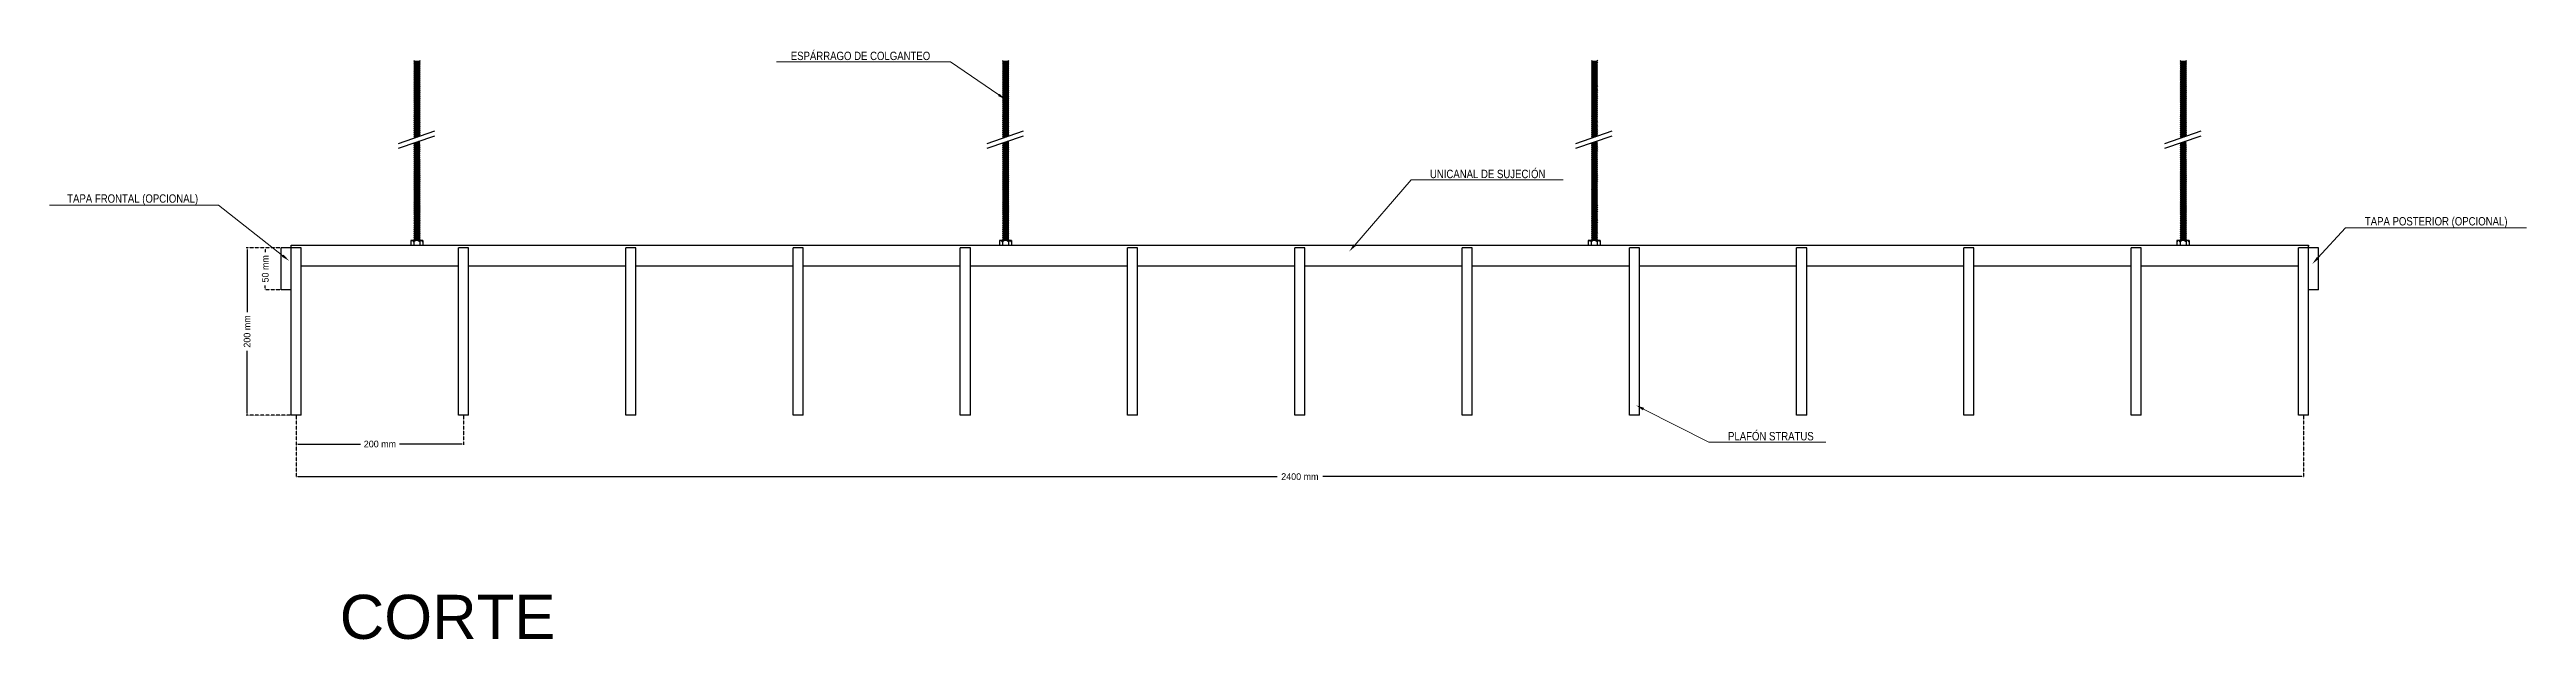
# Model space of a CAD drawing. Header units: millimetres. Extents: x 2538 to 24573, y 4449 to 23799.
# Drawn here: x 18332 to 21294, y 20847 to 21553 of the extents above; entities that cross this region are included whole.
import ezdxf
from ezdxf import colors
from ezdxf.entities.mleader import LeaderData, LeaderLine
from ezdxf.math import Vec2, Vec3

# ---------------------------------------------------------------- set-up
doc = ezdxf.new("R2010")
doc.units = ezdxf.units.MM
doc.header["$PDMODE"] = 3
doc.linetypes.add('HIDDEN', pattern=[0.375, 0.25, -0.125])
doc.layers.add('_HD_tornillo', color=30, linetype='Continuous')
doc.layers.add('HD021_Text', color=2, linetype='Continuous', lineweight=9)
doc.layers.add('Make2D$Visible$Curves', color=7, linetype='Continuous', true_color=0x000000)
doc.layers.add('MEDIDAS', color=1, linetype='Continuous', true_color=0xff0000)
doc.styles.add('Arial Narrow', font='ARIALN.TTF')
doc.styles.add('Default', font='arial.ttf')
doc.dimstyles.new('HD_DIM', dxfattribs={"dimtxt": 8, "dimasz": 2, "dimexe": 1, "dimexo": 0, "dimgap": 2, "dimtad": 0, "dimdec": 0, "dimzin": 0, "dimdsep": 46, "dimtxsty": 'Standard', "dimcen": 0, "dimclrd": 256, "dimclre": 251, "dimclrt": 7, "dimadec": 0, "dimazin": 0, "dimtp": 0.05, "dimtm": 0.05, "dimtfac": 0.6, "dimtdec": 0, "dimtofl": 0, "dimtmove": 0, "dimatfit": 3, "dimfxl": 1, "dimtolj": 2, "dimtzin": 0, "dimarcsym": 0})

msp = doc.modelspace()

# ---------------------------------------------------------------- texts
at = {"layer": 'MEDIDAS', "color": 7, "insert": (18678.8, 20873.6), "char_height": 52.76, "width": 808.013, "attachment_point": 4, "style": 'Default'}
msp.add_mtext('CORTE', dxfattribs=at)

# ---------------------------------------------------------------- blocks, each defined once
blk = doc.blocks.new('*D64')
at = {"layer": 'Defpoints', "color": 0, "transparency": 16777216}
for p in [(18620.9, 21315.5), (18568.1, 21115.5), (18620.9, 21115.5)]:
    blk.add_point(p, dxfattribs=at)
at = {"layer": 'MEDIDAS', "color": 251, "linetype": 'HIDDEN', "lineweight": -2, "transparency": 16777216}
for p, q in [((18620.9, 21315.5), (18567.1, 21315.5)), ((18620.9, 21115.5), (18567.1, 21115.5))]:
    blk.add_line(p, q, dxfattribs=at)
at = {"layer": 'MEDIDAS', "lineweight": -2, "transparency": 16777216}
for p, q in [((18568.1, 21313.5), (18568.1, 21238.8)), ((18568.1, 21117.5), (18568.1, 21192.2))]:
    blk.add_line(p, q, dxfattribs=at)
at = {"layer": 'MEDIDAS', "transparency": 16777216}
for points in [[(18567.8, 21313.5), (18568.4, 21313.5), (18568.1, 21315.5)], [(18567.8, 21117.5), (18568.4, 21117.5), (18568.1, 21115.5)]]:
    blk.add_solid(points, dxfattribs=at)
at = {"layer": 'MEDIDAS', "color": 7, "transparency": 16777216, "insert": (18568.1, 21215.5), "char_height": 8, "attachment_point": 5, "rotation": 90}
blk.add_mtext('\\A2;200 mm', dxfattribs=at)
blk = doc.blocks.new('*D65')
at = {"layer": 'Defpoints', "color": 0, "transparency": 16777216}
for p in [(18608.9, 21315.5), (18589.8, 21265.5), (18608.9, 21265.5)]:
    blk.add_point(p, dxfattribs=at)
at = {"layer": 'MEDIDAS', "color": 251, "linetype": 'HIDDEN', "lineweight": -2, "transparency": 16777216}
for p, q in [((18608.9, 21315.5), (18588.8, 21315.5)), ((18608.9, 21265.5), (18588.8, 21265.5))]:
    blk.add_line(p, q, dxfattribs=at)
at = {"layer": 'MEDIDAS', "lineweight": -2, "transparency": 16777216}
for p, q in [((18589.8, 21313.5), (18589.8, 21310.5)), ((18589.8, 21267.5), (18589.8, 21270.5))]:
    blk.add_line(p, q, dxfattribs=at)
at = {"layer": 'MEDIDAS', "transparency": 16777216}
for points in [[(18589.5, 21313.5), (18590.2, 21313.5), (18589.8, 21315.5)], [(18589.5, 21267.5), (18590.2, 21267.5), (18589.8, 21265.5)]]:
    blk.add_solid(points, dxfattribs=at)
at = {"layer": 'MEDIDAS', "color": 7, "transparency": 16777216, "insert": (18589.8, 21290.5), "char_height": 8, "attachment_point": 5, "rotation": 90}
blk.add_mtext('\\A2;50 mm', dxfattribs=at)
blk = doc.blocks.new('*D66')
at = {"layer": 'Defpoints', "color": 0, "transparency": 16777216}
for p in [(18626.9, 21115.5), (18826.9, 21115.5), (18826.9, 21080.8)]:
    blk.add_point(p, dxfattribs=at)
at = {"layer": 'MEDIDAS', "color": 251, "linetype": 'HIDDEN', "lineweight": -2, "transparency": 16777216}
for p, q in [((18626.9, 21115.5), (18626.9, 21079.8)), ((18826.9, 21115.5), (18826.9, 21079.8))]:
    blk.add_line(p, q, dxfattribs=at)
at = {"layer": 'MEDIDAS', "lineweight": -2, "transparency": 16777216}
for p, q in [((18628.9, 21080.8), (18703.6, 21080.8)), ((18824.9, 21080.8), (18750.2, 21080.8))]:
    blk.add_line(p, q, dxfattribs=at)
at = {"layer": 'MEDIDAS', "transparency": 16777216}
for points in [[(18628.9, 21081.2), (18628.9, 21080.5), (18626.9, 21080.8)], [(18824.9, 21081.2), (18824.9, 21080.5), (18826.9, 21080.8)]]:
    blk.add_solid(points, dxfattribs=at)
at = {"layer": 'MEDIDAS', "color": 7, "transparency": 16777216, "insert": (18726.9, 21080.8), "char_height": 8, "attachment_point": 5}
blk.add_mtext('\\A2;200 mm', dxfattribs=at)
blk = doc.blocks.new('*D67')
at = {"layer": 'Defpoints', "color": 0, "transparency": 16777216}
for p in [(18626.9, 21115.5), (21026.9, 21115.5), (21026.9, 21041.8)]:
    blk.add_point(p, dxfattribs=at)
at = {"layer": 'MEDIDAS', "color": 251, "linetype": 'HIDDEN', "lineweight": -2, "transparency": 16777216}
for p, q in [((18626.9, 21115.5), (18626.9, 21040.8)), ((21026.9, 21115.5), (21026.9, 21040.8))]:
    blk.add_line(p, q, dxfattribs=at)
at = {"layer": 'MEDIDAS', "lineweight": -2, "transparency": 16777216}
for p, q in [((18628.9, 21041.8), (19799.6, 21041.8)), ((21024.9, 21041.8), (19854.2, 21041.8))]:
    blk.add_line(p, q, dxfattribs=at)
at = {"layer": 'MEDIDAS', "transparency": 16777216}
for points in [[(18628.9, 21042.1), (18628.9, 21041.4), (18626.9, 21041.8)], [(21024.9, 21042.1), (21024.9, 21041.4), (21026.9, 21041.8)]]:
    blk.add_solid(points, dxfattribs=at)
at = {"layer": 'MEDIDAS', "color": 7, "transparency": 16777216, "insert": (19826.9, 21041.8), "char_height": 8, "attachment_point": 5}
blk.add_mtext('\\A2;2400 mm', dxfattribs=at)

# ---------------------------------------------------------------- dimensions: what is measured, and where the dimension line sits
at = {"layer": 'MEDIDAS'}
for base, p1, p2, picture, middle in [((18568.1, 21115.5), (18620.9, 21315.5), (18620.9, 21115.5), '*D64', (18568.1, 21215.5)), ((18589.8, 21265.5), (18608.9, 21315.5), (18608.9, 21265.5), '*D65', (18589.8, 21290.5))]:
    dim = msp.add_linear_dim(base=base, p1=p1, p2=p2, angle=90, text='<> mm', dimstyle='HD_DIM', dxfattribs=at)
    dim.commit()
    dim.dimension.update_dxf_attribs({"geometry": picture, "text_midpoint": middle})
for base, p2, picture, middle in [((18826.9, 21080.8), (18826.9, 21115.5), '*D66', (18726.9, 21080.8)), ((21026.9, 21041.8), (21026.9, 21115.5), '*D67', (19826.9, 21041.8))]:
    dim = msp.add_linear_dim(base=base, p1=(18626.9, 21115.5), p2=p2, text='<> mm', dimstyle='HD_DIM', dxfattribs=at)
    dim.commit()
    dim.dimension.update_dxf_attribs({"geometry": picture, "text_midpoint": middle})

# ---------------------------------------------------------------- linework, layer by layer
at = {"layer": '_HD_tornillo'}
for p, q in [((18768.1, 21539.7), (18767.5, 21538.9)), ((18767.5, 21538.9), (18774.6, 21539.1)), ((18767.5, 21538.9), (18768.1, 21538.2)), ((18768.1, 21537.4), (18767.5, 21536.5)), ((18767.5, 21536.5), (18774.6, 21536.7)), ((18767.5, 21536.5), (18768.1, 21535.9)), ((18768.1, 21535.1), (18767.5, 21534.3)), ((18767.5, 21534.3), (18774.6, 21534.4)), ((18767.5, 21534.3), (18768.1, 21533.6)), ((18768.1, 21532.7), (18767.5, 21531.9)), ((18767.5, 21531.9), (18774.6, 21532.1)), ((18767.5, 21531.9), (18768.1, 21531.2)), ((18768.1, 21538.2), (18774.1, 21538.5)), ((18768.1, 21538.2), (18768.1, 21537.4)), ((18768.1, 21537.4), (18774.1, 21537.6)), ((18768.1, 21535.9), (18774.1, 21536.1)), ((18768.1, 21535.9), (18768.1, 21535.1)), ((18768.1, 21535.1), (18774.1, 21535.3)), ((18768.1, 21533.6), (18774.1, 21533.8)), ((18768.1, 21533.6), (18768.1, 21532.7)), ((18768.1, 21532.7), (18774.1, 21533)), ((18774.1, 21540), (18774.6, 21539.1)), ((18774.1, 21538.5), (18774.6, 21539.1)), ((18774.1, 21538.5), (18774.1, 21537.6)), ((18774.1, 21537.6), (18774.6, 21536.7)), ((18774.1, 21536.1), (18774.6, 21536.7)), ((18774.1, 21536.1), (18774.1, 21535.3)), ((18774.1, 21535.3), (18774.6, 21534.4)), ((18774.1, 21533.8), (18774.6, 21534.4)), ((18774.1, 21533.8), (18774.1, 21533)), ((18774.1, 21533), (18774.6, 21532.1)), ((18774.1, 21531.5), (18774.6, 21532.1)), ((19472.1, 21539.7), (19471.5, 21538.9)), ((19471.5, 21538.9), (19478.6, 21539.1)), ((19471.5, 21538.9), (19472.1, 21538.2)), ((19472.1, 21537.4), (19471.5, 21536.5)), ((19471.5, 21536.5), (19478.6, 21536.7)), ((19471.5, 21536.5), (19472.1, 21535.9)), ((19472.1, 21535.1), (19471.5, 21534.3)), ((19471.5, 21534.3), (19478.6, 21534.4)), ((19471.5, 21534.3), (19472.1, 21533.6)), ((19472.1, 21532.7), (19471.5, 21531.9)), ((19471.5, 21531.9), (19478.6, 21532.1)), ((19471.5, 21531.9), (19472.1, 21531.2)), ((19472.1, 21538.2), (19478.1, 21538.5)), ((19472.1, 21538.2), (19472.1, 21537.4)), ((19472.1, 21537.4), (19478.1, 21537.6)), ((19472.1, 21535.9), (19478.1, 21536.1)), ((19472.1, 21535.9), (19472.1, 21535.1)), ((19472.1, 21535.1), (19478.1, 21535.3)), ((19472.1, 21533.6), (19478.1, 21533.8)), ((19472.1, 21533.6), (19472.1, 21532.7)), ((19472.1, 21532.7), (19478.1, 21533)), ((19478.1, 21540), (19478.6, 21539.1)), ((19478.1, 21538.5), (19478.6, 21539.1)), ((19478.1, 21538.5), (19478.1, 21537.6)), ((19478.1, 21537.6), (19478.6, 21536.7)), ((19478.1, 21536.1), (19478.6, 21536.7)), ((19478.1, 21536.1), (19478.1, 21535.3)), ((19478.1, 21535.3), (19478.6, 21534.4)), ((19478.1, 21533.8), (19478.6, 21534.4)), ((19478.1, 21533.8), (19478.1, 21533)), ((19478.1, 21533), (19478.6, 21532.1)), ((19478.1, 21531.5), (19478.6, 21532.1)), ((20176.1, 21539.7), (20175.5, 21538.9)), ((20175.5, 21538.9), (20182.6, 21539.1)), ((20175.5, 21538.9), (20176.1, 21538.2)), ((20176.1, 21537.4), (20175.5, 21536.5)), ((20175.5, 21536.5), (20182.6, 21536.7)), ((20175.5, 21536.5), (20176.1, 21535.9)), ((20176.1, 21535.1), (20175.5, 21534.3)), ((20175.5, 21534.3), (20182.6, 21534.4)), ((20175.5, 21534.3), (20176.1, 21533.6)), ((20176.1, 21532.7), (20175.5, 21531.9)), ((20175.5, 21531.9), (20182.6, 21532.1)), ((20175.5, 21531.9), (20176.1, 21531.2)), ((20176.1, 21538.2), (20182.1, 21538.5)), ((20176.1, 21538.2), (20176.1, 21537.4)), ((20176.1, 21537.4), (20182.1, 21537.6)), ((20176.1, 21535.9), (20182.1, 21536.1)), ((20176.1, 21535.9), (20176.1, 21535.1)), ((20176.1, 21535.1), (20182.1, 21535.3)), ((20176.1, 21533.6), (20182.1, 21533.8)), ((20176.1, 21533.6), (20176.1, 21532.7)), ((20176.1, 21532.7), (20182.1, 21533)), ((20182.1, 21540), (20182.6, 21539.1)), ((20182.1, 21538.5), (20182.6, 21539.1)), ((20182.1, 21538.5), (20182.1, 21537.6)), ((20182.1, 21537.6), (20182.6, 21536.7)), ((20182.1, 21536.1), (20182.6, 21536.7)), ((20182.1, 21536.1), (20182.1, 21535.3)), ((20182.1, 21535.3), (20182.6, 21534.4)), ((20182.1, 21533.8), (20182.6, 21534.4)), ((20182.1, 21533.8), (20182.1, 21533)), ((20182.1, 21533), (20182.6, 21532.1)), ((20182.1, 21531.5), (20182.6, 21532.1)), ((20880.1, 21539.7), (20879.5, 21538.9)), ((20879.5, 21538.9), (20886.6, 21539.1)), ((20879.5, 21538.9), (20880.1, 21538.2)), ((20880.1, 21537.4), (20879.5, 21536.5)), ((20879.5, 21536.5), (20886.6, 21536.7)), ((20879.5, 21536.5), (20880.1, 21535.9)), ((20880.1, 21535.1), (20879.5, 21534.3)), ((20879.5, 21534.3), (20886.6, 21534.4)), ((20879.5, 21534.3), (20880.1, 21533.6)), ((20880.1, 21532.7), (20879.5, 21531.9)), ((20879.5, 21531.9), (20886.6, 21532.1)), ((20879.5, 21531.9), (20880.1, 21531.2)), ((20880.1, 21538.2), (20886.1, 21538.5)), ((20880.1, 21538.2), (20880.1, 21537.4)), ((20880.1, 21537.4), (20886.1, 21537.6)), ((20880.1, 21535.9), (20886.1, 21536.1)), ((20880.1, 21535.9), (20880.1, 21535.1)), ((20880.1, 21535.1), (20886.1, 21535.3)), ((20880.1, 21533.6), (20886.1, 21533.8)), ((20880.1, 21533.6), (20880.1, 21532.7)), ((20880.1, 21532.7), (20886.1, 21533)), ((20886.1, 21540), (20886.6, 21539.1)), ((20886.1, 21538.5), (20886.6, 21539.1)), ((20886.1, 21538.5), (20886.1, 21537.6)), ((20886.1, 21537.6), (20886.6, 21536.7)), ((20886.1, 21536.1), (20886.6, 21536.7)), ((20886.1, 21536.1), (20886.1, 21535.3)), ((20886.1, 21535.3), (20886.6, 21534.4)), ((20886.1, 21533.8), (20886.6, 21534.4)), ((20886.1, 21533.8), (20886.1, 21533)), ((20886.1, 21533), (20886.6, 21532.1)), ((20886.1, 21531.5), (20886.6, 21532.1)), ((18768.1, 21530.4), (18767.5, 21529.5)), ((18767.5, 21529.5), (18774.6, 21529.7)), ((18767.5, 21529.5), (18768.1, 21528.9)), ((18768.1, 21527.9), (18767.5, 21527.1)), ((18767.5, 21527.1), (18774.6, 21527.3)), ((18767.5, 21527.1), (18768.1, 21526.4)), ((18768.1, 21525.5), (18767.5, 21524.7)), ((18767.5, 21524.7), (18774.6, 21524.9)), ((18767.5, 21524.7), (18768.1, 21524)), ((18768.1, 21523.1), (18767.5, 21522.3)), ((18767.5, 21522.3), (18774.6, 21522.5)), ((18767.5, 21522.3), (18768.1, 21521.6)), ((18768.1, 21520.7), (18767.5, 21519.9)), ((18767.5, 21519.9), (18774.6, 21520.1)), ((18767.5, 21519.9), (18768.1, 21519.2)), ((18768.1, 21518.3), (18767.5, 21517.5)), ((18767.5, 21517.5), (18774.6, 21517.7)), ((18767.5, 21517.5), (18768.1, 21516.8)), ((18768.1, 21516), (18767.5, 21515.2)), ((18767.5, 21515.2), (18774.6, 21515.4)), ((18767.5, 21515.2), (18768.1, 21514.5)), ((18768.1, 21513.7), (18767.5, 21512.9)), ((18767.5, 21512.9), (18774.6, 21513)), ((18767.5, 21512.9), (18768.1, 21512.2)), ((18768.1, 21511.3), (18767.5, 21510.5)), ((18767.5, 21510.5), (18774.6, 21510.7)), ((18767.5, 21510.5), (18768.1, 21509.8)), ((18768.1, 21509), (18767.5, 21508.2)), ((18767.5, 21508.2), (18774.6, 21508.4)), ((18767.5, 21508.2), (18768.1, 21507.5)), ((18768.1, 21506.5), (18767.5, 21505.7)), ((18767.5, 21505.7), (18774.6, 21505.9)), ((18767.5, 21505.7), (18768.1, 21505)), ((18768.1, 21504.2), (18767.5, 21503.4)), ((18767.5, 21503.4), (18774.6, 21503.6)), ((18767.5, 21503.4), (18768.1, 21502.7)), ((18768.1, 21531.2), (18774.1, 21531.5)), ((18768.1, 21531.2), (18768.1, 21530.4)), ((18768.1, 21530.4), (18774.1, 21530.6)), ((18768.1, 21528.9), (18774.1, 21529.1)), ((18768.1, 21528.9), (18768.1, 21527.9)), ((18768.1, 21527.9), (18774.1, 21528.2)), ((18768.1, 21526.4), (18774.1, 21526.7)), ((18768.1, 21526.4), (18768.1, 21525.5)), ((18768.1, 21525.5), (18774.1, 21525.8)), ((18768.1, 21524), (18774.1, 21524.3)), ((18768.1, 21524), (18768.1, 21523.1)), ((18768.1, 21523.1), (18774.1, 21523.3)), ((18768.1, 21521.6), (18774.1, 21521.9)), ((18768.1, 21521.6), (18768.1, 21520.7)), ((18768.1, 21520.7), (18774.1, 21520.9)), ((18768.1, 21519.2), (18774.1, 21519.4)), ((18768.1, 21519.2), (18768.1, 21518.3)), ((18768.1, 21518.3), (18774.1, 21518.6)), ((18768.1, 21516.8), (18774.1, 21517.1)), ((18768.1, 21516.8), (18768.1, 21516)), ((18768.1, 21516), (18774.1, 21516.3)), ((18768.1, 21514.5), (18774.1, 21514.8)), ((18768.1, 21514.5), (18768.1, 21513.7)), ((18768.1, 21513.7), (18774.1, 21513.9)), ((18768.1, 21512.2), (18774.1, 21512.4)), ((18768.1, 21512.2), (18768.1, 21511.3)), ((18768.1, 21511.3), (18774.1, 21511.5)), ((18768.1, 21509.8), (18774.1, 21510)), ((18768.1, 21509.8), (18768.1, 21509)), ((18768.1, 21509), (18774.1, 21509.3)), ((18768.1, 21507.5), (18774.1, 21507.8)), ((18768.1, 21507.5), (18768.1, 21506.5)), ((18768.1, 21506.5), (18774.1, 21506.7)), ((18768.1, 21505), (18774.1, 21505.2)), ((18768.1, 21505), (18768.1, 21504.2)), ((18768.1, 21504.2), (18774.1, 21504.5)), ((18768.1, 21502.7), (18774.1, 21503)), ((18768.1, 21502.7), (18768.1, 21501.9)), ((18774.1, 21531.5), (18774.1, 21530.6)), ((18774.1, 21530.6), (18774.6, 21529.7)), ((18774.1, 21529.1), (18774.6, 21529.7)), ((18774.1, 21529.1), (18774.1, 21528.2)), ((18774.1, 21528.2), (18774.6, 21527.3)), ((18774.1, 21526.7), (18774.6, 21527.3)), ((18774.1, 21526.7), (18774.1, 21525.8)), ((18774.1, 21525.8), (18774.6, 21524.9)), ((18774.1, 21524.3), (18774.6, 21524.9)), ((18774.1, 21524.3), (18774.1, 21523.3)), ((18774.1, 21523.4), (18774.6, 21522.5)), ((18774.1, 21521.9), (18774.6, 21522.5)), ((18774.1, 21521.9), (18774.1, 21520.9)), ((18774.1, 21520.9), (18774.6, 21520.1)), ((18774.1, 21519.4), (18774.6, 21520.1)), ((18774.1, 21519.4), (18774.1, 21518.6)), ((18774.1, 21518.6), (18774.6, 21517.7)), ((18774.1, 21517.1), (18774.6, 21517.7)), ((18774.1, 21517.1), (18774.1, 21516.3)), ((18774.1, 21516.3), (18774.6, 21515.4)), ((18774.1, 21514.8), (18774.6, 21515.4)), ((18774.1, 21514.8), (18774.1, 21513.9)), ((18774.1, 21513.9), (18774.6, 21513)), ((18774.1, 21512.4), (18774.6, 21513)), ((18774.1, 21512.4), (18774.1, 21511.5)), ((18774.1, 21511.5), (18774.6, 21510.7)), ((18774.1, 21510), (18774.6, 21510.7)), ((18774.1, 21510), (18774.1, 21509.3)), ((18774.1, 21509.3), (18774.6, 21508.4)), ((18774.1, 21507.8), (18774.6, 21508.4)), ((18774.1, 21507.8), (18774.1, 21506.7)), ((18774.1, 21506.7), (18774.6, 21505.9)), ((18774.1, 21505.2), (18774.6, 21505.9)), ((18774.1, 21505.2), (18774.1, 21504.5)), ((18774.1, 21504.5), (18774.6, 21503.6)), ((18774.1, 21503), (18774.6, 21503.6)), ((18774.1, 21503), (18774.1, 21502.1)), ((19472.1, 21530.4), (19471.5, 21529.5)), ((19471.5, 21529.5), (19478.6, 21529.7)), ((19471.5, 21529.5), (19472.1, 21528.9)), ((19472.1, 21527.9), (19471.5, 21527.1)), ((19471.5, 21527.1), (19478.6, 21527.3)), ((19471.5, 21527.1), (19472.1, 21526.4)), ((19472.1, 21525.5), (19471.5, 21524.7)), ((19471.5, 21524.7), (19478.6, 21524.9)), ((19471.5, 21524.7), (19472.1, 21524)), ((19472.1, 21523.1), (19471.5, 21522.3)), ((19471.5, 21522.3), (19478.6, 21522.5)), ((19471.5, 21522.3), (19472.1, 21521.6)), ((19472.1, 21520.7), (19471.5, 21519.9)), ((19471.5, 21519.9), (19478.6, 21520.1)), ((19471.5, 21519.9), (19472.1, 21519.2)), ((19472.1, 21518.3), (19471.5, 21517.5)), ((19471.5, 21517.5), (19478.6, 21517.7)), ((19471.5, 21517.5), (19472.1, 21516.8)), ((19472.1, 21516), (19471.5, 21515.2)), ((19471.5, 21515.2), (19478.6, 21515.4)), ((19471.5, 21515.2), (19472.1, 21514.5)), ((19472.1, 21513.7), (19471.5, 21512.9)), ((19471.5, 21512.9), (19478.6, 21513)), ((19471.5, 21512.9), (19472.1, 21512.2)), ((19472.1, 21511.3), (19471.5, 21510.5)), ((19471.5, 21510.5), (19478.6, 21510.7)), ((19471.5, 21510.5), (19472.1, 21509.8)), ((19472.1, 21509), (19471.5, 21508.2)), ((19471.5, 21508.2), (19478.6, 21508.4)), ((19471.5, 21508.2), (19472.1, 21507.5)), ((19472.1, 21506.5), (19471.5, 21505.7)), ((19471.5, 21505.7), (19478.6, 21505.9)), ((19471.5, 21505.7), (19472.1, 21505)), ((19472.1, 21504.2), (19471.5, 21503.4)), ((19471.5, 21503.4), (19478.6, 21503.6)), ((19471.5, 21503.4), (19472.1, 21502.7)), ((19472.1, 21531.2), (19478.1, 21531.5)), ((19472.1, 21531.2), (19472.1, 21530.4)), ((19472.1, 21530.4), (19478.1, 21530.6)), ((19472.1, 21528.9), (19478.1, 21529.1)), ((19472.1, 21528.9), (19472.1, 21527.9)), ((19472.1, 21527.9), (19478.1, 21528.2)), ((19472.1, 21526.4), (19478.1, 21526.7)), ((19472.1, 21526.4), (19472.1, 21525.5)), ((19472.1, 21525.5), (19478.1, 21525.8)), ((19472.1, 21524), (19478.1, 21524.3)), ((19472.1, 21524), (19472.1, 21523.1)), ((19472.1, 21523.1), (19478.1, 21523.3)), ((19472.1, 21521.6), (19478.1, 21521.9)), ((19472.1, 21521.6), (19472.1, 21520.7)), ((19472.1, 21520.7), (19478.1, 21520.9)), ((19472.1, 21519.2), (19478.1, 21519.4)), ((19472.1, 21519.2), (19472.1, 21518.3)), ((19472.1, 21518.3), (19478.1, 21518.6)), ((19472.1, 21516.8), (19478.1, 21517.1)), ((19472.1, 21516.8), (19472.1, 21516)), ((19472.1, 21516), (19478.1, 21516.3)), ((19472.1, 21514.5), (19478.1, 21514.8)), ((19472.1, 21514.5), (19472.1, 21513.7)), ((19472.1, 21513.7), (19478.1, 21513.9)), ((19472.1, 21512.2), (19478.1, 21512.4)), ((19472.1, 21512.2), (19472.1, 21511.3)), ((19472.1, 21511.3), (19478.1, 21511.5)), ((19472.1, 21509.8), (19478.1, 21510)), ((19472.1, 21509.8), (19472.1, 21509)), ((19472.1, 21509), (19478.1, 21509.3)), ((19472.1, 21507.5), (19478.1, 21507.8)), ((19472.1, 21507.5), (19472.1, 21506.5)), ((19472.1, 21506.5), (19478.1, 21506.7)), ((19472.1, 21505), (19478.1, 21505.2)), ((19472.1, 21505), (19472.1, 21504.2)), ((19472.1, 21504.2), (19478.1, 21504.5)), ((19472.1, 21502.7), (19478.1, 21503)), ((19472.1, 21502.7), (19472.1, 21501.9)), ((19478.1, 21531.5), (19478.1, 21530.6)), ((19478.1, 21530.6), (19478.6, 21529.7)), ((19478.1, 21529.1), (19478.6, 21529.7)), ((19478.1, 21529.1), (19478.1, 21528.2)), ((19478.1, 21528.2), (19478.6, 21527.3)), ((19478.1, 21526.7), (19478.6, 21527.3)), ((19478.1, 21526.7), (19478.1, 21525.8)), ((19478.1, 21525.8), (19478.6, 21524.9)), ((19478.1, 21524.3), (19478.6, 21524.9)), ((19478.1, 21524.3), (19478.1, 21523.3)), ((19478.1, 21523.4), (19478.6, 21522.5)), ((19478.1, 21521.9), (19478.6, 21522.5)), ((19478.1, 21521.9), (19478.1, 21520.9)), ((19478.1, 21520.9), (19478.6, 21520.1)), ((19478.1, 21519.4), (19478.6, 21520.1)), ((19478.1, 21519.4), (19478.1, 21518.6)), ((19478.1, 21518.6), (19478.6, 21517.7)), ((19478.1, 21517.1), (19478.6, 21517.7)), ((19478.1, 21517.1), (19478.1, 21516.3)), ((19478.1, 21516.3), (19478.6, 21515.4)), ((19478.1, 21514.8), (19478.6, 21515.4)), ((19478.1, 21514.8), (19478.1, 21513.9)), ((19478.1, 21513.9), (19478.6, 21513)), ((19478.1, 21512.4), (19478.6, 21513)), ((19478.1, 21512.4), (19478.1, 21511.5)), ((19478.1, 21511.5), (19478.6, 21510.7)), ((19478.1, 21510), (19478.6, 21510.7)), ((19478.1, 21510), (19478.1, 21509.3)), ((19478.1, 21509.3), (19478.6, 21508.4)), ((19478.1, 21507.8), (19478.6, 21508.4)), ((19478.1, 21507.8), (19478.1, 21506.7)), ((19478.1, 21506.7), (19478.6, 21505.9)), ((19478.1, 21505.2), (19478.6, 21505.9)), ((19478.1, 21505.2), (19478.1, 21504.5)), ((19478.1, 21504.5), (19478.6, 21503.6)), ((19478.1, 21503), (19478.6, 21503.6)), ((19478.1, 21503), (19478.1, 21502.1)), ((20176.1, 21530.4), (20175.5, 21529.5)), ((20175.5, 21529.5), (20182.6, 21529.7)), ((20175.5, 21529.5), (20176.1, 21528.9)), ((20176.1, 21527.9), (20175.5, 21527.1)), ((20175.5, 21527.1), (20182.6, 21527.3)), ((20175.5, 21527.1), (20176.1, 21526.4)), ((20176.1, 21525.5), (20175.5, 21524.7)), ((20175.5, 21524.7), (20182.6, 21524.9)), ((20175.5, 21524.7), (20176.1, 21524)), ((20176.1, 21523.1), (20175.5, 21522.3)), ((20175.5, 21522.3), (20182.6, 21522.5)), ((20175.5, 21522.3), (20176.1, 21521.6)), ((20176.1, 21520.7), (20175.5, 21519.9)), ((20175.5, 21519.9), (20182.6, 21520.1)), ((20175.5, 21519.9), (20176.1, 21519.2)), ((20176.1, 21518.3), (20175.5, 21517.5)), ((20175.5, 21517.5), (20182.6, 21517.7)), ((20175.5, 21517.5), (20176.1, 21516.8)), ((20176.1, 21516), (20175.5, 21515.2)), ((20175.5, 21515.2), (20182.6, 21515.4)), ((20175.5, 21515.2), (20176.1, 21514.5)), ((20176.1, 21513.7), (20175.5, 21512.9)), ((20175.5, 21512.9), (20182.6, 21513)), ((20175.5, 21512.9), (20176.1, 21512.2)), ((20176.1, 21511.3), (20175.5, 21510.5)), ((20175.5, 21510.5), (20182.6, 21510.7)), ((20175.5, 21510.5), (20176.1, 21509.8)), ((20176.1, 21509), (20175.5, 21508.2)), ((20175.5, 21508.2), (20182.6, 21508.4)), ((20175.5, 21508.2), (20176.1, 21507.5)), ((20176.1, 21506.5), (20175.5, 21505.7)), ((20175.5, 21505.7), (20182.6, 21505.9)), ((20175.5, 21505.7), (20176.1, 21505)), ((20176.1, 21504.2), (20175.5, 21503.4)), ((20175.5, 21503.4), (20182.6, 21503.6)), ((20175.5, 21503.4), (20176.1, 21502.7)), ((20176.1, 21531.2), (20182.1, 21531.5)), ((20176.1, 21531.2), (20176.1, 21530.4)), ((20176.1, 21530.4), (20182.1, 21530.6)), ((20176.1, 21528.9), (20182.1, 21529.1)), ((20176.1, 21528.9), (20176.1, 21527.9)), ((20176.1, 21527.9), (20182.1, 21528.2)), ((20176.1, 21526.4), (20182.1, 21526.7)), ((20176.1, 21526.4), (20176.1, 21525.5)), ((20176.1, 21525.5), (20182.1, 21525.8)), ((20176.1, 21524), (20182.1, 21524.3)), ((20176.1, 21524), (20176.1, 21523.1)), ((20176.1, 21523.1), (20182.1, 21523.3)), ((20176.1, 21521.6), (20182.1, 21521.9)), ((20176.1, 21521.6), (20176.1, 21520.7)), ((20176.1, 21520.7), (20182.1, 21520.9)), ((20176.1, 21519.2), (20182.1, 21519.4)), ((20176.1, 21519.2), (20176.1, 21518.3)), ((20176.1, 21518.3), (20182.1, 21518.6)), ((20176.1, 21516.8), (20182.1, 21517.1)), ((20176.1, 21516.8), (20176.1, 21516)), ((20176.1, 21516), (20182.1, 21516.3)), ((20176.1, 21514.5), (20182.1, 21514.8)), ((20176.1, 21514.5), (20176.1, 21513.7)), ((20176.1, 21513.7), (20182.1, 21513.9)), ((20176.1, 21512.2), (20182.1, 21512.4)), ((20176.1, 21512.2), (20176.1, 21511.3)), ((20176.1, 21511.3), (20182.1, 21511.5)), ((20176.1, 21509.8), (20182.1, 21510)), ((20176.1, 21509.8), (20176.1, 21509)), ((20176.1, 21509), (20182.1, 21509.3)), ((20176.1, 21507.5), (20182.1, 21507.8)), ((20176.1, 21507.5), (20176.1, 21506.5)), ((20176.1, 21506.5), (20182.1, 21506.7)), ((20176.1, 21505), (20182.1, 21505.2)), ((20176.1, 21505), (20176.1, 21504.2)), ((20176.1, 21504.2), (20182.1, 21504.5)), ((20176.1, 21502.7), (20182.1, 21503)), ((20176.1, 21502.7), (20176.1, 21501.9)), ((20182.1, 21531.5), (20182.1, 21530.6)), ((20182.1, 21530.6), (20182.6, 21529.7)), ((20182.1, 21529.1), (20182.6, 21529.7)), ((20182.1, 21529.1), (20182.1, 21528.2)), ((20182.1, 21528.2), (20182.6, 21527.3)), ((20182.1, 21526.7), (20182.6, 21527.3)), ((20182.1, 21526.7), (20182.1, 21525.8)), ((20182.1, 21525.8), (20182.6, 21524.9)), ((20182.1, 21524.3), (20182.6, 21524.9)), ((20182.1, 21524.3), (20182.1, 21523.3)), ((20182.1, 21523.4), (20182.6, 21522.5)), ((20182.1, 21521.9), (20182.6, 21522.5)), ((20182.1, 21521.9), (20182.1, 21520.9)), ((20182.1, 21520.9), (20182.6, 21520.1)), ((20182.1, 21519.4), (20182.6, 21520.1)), ((20182.1, 21519.4), (20182.1, 21518.6)), ((20182.1, 21518.6), (20182.6, 21517.7)), ((20182.1, 21517.1), (20182.6, 21517.7)), ((20182.1, 21517.1), (20182.1, 21516.3)), ((20182.1, 21516.3), (20182.6, 21515.4)), ((20182.1, 21514.8), (20182.6, 21515.4)), ((20182.1, 21514.8), (20182.1, 21513.9)), ((20182.1, 21513.9), (20182.6, 21513)), ((20182.1, 21512.4), (20182.6, 21513)), ((20182.1, 21512.4), (20182.1, 21511.5)), ((20182.1, 21511.5), (20182.6, 21510.7)), ((20182.1, 21510), (20182.6, 21510.7)), ((20182.1, 21510), (20182.1, 21509.3)), ((20182.1, 21509.3), (20182.6, 21508.4)), ((20182.1, 21507.8), (20182.6, 21508.4)), ((20182.1, 21507.8), (20182.1, 21506.7)), ((20182.1, 21506.7), (20182.6, 21505.9)), ((20182.1, 21505.2), (20182.6, 21505.9)), ((20182.1, 21505.2), (20182.1, 21504.5)), ((20182.1, 21504.5), (20182.6, 21503.6)), ((20182.1, 21503), (20182.6, 21503.6)), ((20182.1, 21503), (20182.1, 21502.1)), ((20880.1, 21530.4), (20879.5, 21529.5)), ((20879.5, 21529.5), (20886.6, 21529.7)), ((20879.5, 21529.5), (20880.1, 21528.9)), ((20880.1, 21527.9), (20879.5, 21527.1)), ((20879.5, 21527.1), (20886.6, 21527.3)), ((20879.5, 21527.1), (20880.1, 21526.4)), ((20880.1, 21525.5), (20879.5, 21524.7)), ((20879.5, 21524.7), (20886.6, 21524.9)), ((20879.5, 21524.7), (20880.1, 21524)), ((20880.1, 21523.1), (20879.5, 21522.3)), ((20879.5, 21522.3), (20886.6, 21522.5)), ((20879.5, 21522.3), (20880.1, 21521.6)), ((20880.1, 21520.7), (20879.5, 21519.9)), ((20879.5, 21519.9), (20886.6, 21520.1)), ((20879.5, 21519.9), (20880.1, 21519.2)), ((20880.1, 21518.3), (20879.5, 21517.5)), ((20879.5, 21517.5), (20886.6, 21517.7)), ((20879.5, 21517.5), (20880.1, 21516.8)), ((20880.1, 21516), (20879.5, 21515.2)), ((20879.5, 21515.2), (20886.6, 21515.4)), ((20879.5, 21515.2), (20880.1, 21514.5)), ((20880.1, 21513.7), (20879.5, 21512.9)), ((20879.5, 21512.9), (20886.6, 21513)), ((20879.5, 21512.9), (20880.1, 21512.2)), ((20880.1, 21511.3), (20879.5, 21510.5)), ((20879.5, 21510.5), (20886.6, 21510.7)), ((20879.5, 21510.5), (20880.1, 21509.8)), ((20880.1, 21509), (20879.5, 21508.2)), ((20879.5, 21508.2), (20886.6, 21508.4)), ((20879.5, 21508.2), (20880.1, 21507.5)), ((20880.1, 21506.5), (20879.5, 21505.7)), ((20879.5, 21505.7), (20886.6, 21505.9)), ((20879.5, 21505.7), (20880.1, 21505)), ((20880.1, 21504.2), (20879.5, 21503.4)), ((20879.5, 21503.4), (20886.6, 21503.6)), ((20879.5, 21503.4), (20880.1, 21502.7)), ((20880.1, 21531.2), (20886.1, 21531.5)), ((20880.1, 21531.2), (20880.1, 21530.4)), ((20880.1, 21530.4), (20886.1, 21530.6)), ((20880.1, 21528.9), (20886.1, 21529.1)), ((20880.1, 21528.9), (20880.1, 21527.9)), ((20880.1, 21527.9), (20886.1, 21528.2)), ((20880.1, 21526.4), (20886.1, 21526.7)), ((20880.1, 21526.4), (20880.1, 21525.5)), ((20880.1, 21525.5), (20886.1, 21525.8)), ((20880.1, 21524), (20886.1, 21524.3)), ((20880.1, 21524), (20880.1, 21523.1)), ((20880.1, 21523.1), (20886.1, 21523.3)), ((20880.1, 21521.6), (20886.1, 21521.9)), ((20880.1, 21521.6), (20880.1, 21520.7)), ((20880.1, 21520.7), (20886.1, 21520.9)), ((20880.1, 21519.2), (20886.1, 21519.4)), ((20880.1, 21519.2), (20880.1, 21518.3)), ((20880.1, 21518.3), (20886.1, 21518.6)), ((20880.1, 21516.8), (20886.1, 21517.1)), ((20880.1, 21516.8), (20880.1, 21516)), ((20880.1, 21516), (20886.1, 21516.3)), ((20880.1, 21514.5), (20886.1, 21514.8)), ((20880.1, 21514.5), (20880.1, 21513.7)), ((20880.1, 21513.7), (20886.1, 21513.9)), ((20880.1, 21512.2), (20886.1, 21512.4)), ((20880.1, 21512.2), (20880.1, 21511.3)), ((20880.1, 21511.3), (20886.1, 21511.5)), ((20880.1, 21509.8), (20886.1, 21510)), ((20880.1, 21509.8), (20880.1, 21509)), ((20880.1, 21509), (20886.1, 21509.3)), ((20880.1, 21507.5), (20886.1, 21507.8)), ((20880.1, 21507.5), (20880.1, 21506.5)), ((20880.1, 21506.5), (20886.1, 21506.7)), ((20880.1, 21505), (20886.1, 21505.2)), ((20880.1, 21505), (20880.1, 21504.2)), ((20880.1, 21504.2), (20886.1, 21504.5)), ((20880.1, 21502.7), (20886.1, 21503)), ((20880.1, 21502.7), (20880.1, 21501.9)), ((20886.1, 21531.5), (20886.1, 21530.6)), ((20886.1, 21530.6), (20886.6, 21529.7)), ((20886.1, 21529.1), (20886.6, 21529.7)), ((20886.1, 21529.1), (20886.1, 21528.2)), ((20886.1, 21528.2), (20886.6, 21527.3)), ((20886.1, 21526.7), (20886.6, 21527.3)), ((20886.1, 21526.7), (20886.1, 21525.8)), ((20886.1, 21525.8), (20886.6, 21524.9)), ((20886.1, 21524.3), (20886.6, 21524.9)), ((20886.1, 21524.3), (20886.1, 21523.3)), ((20886.1, 21523.4), (20886.6, 21522.5)), ((20886.1, 21521.9), (20886.6, 21522.5)), ((20886.1, 21521.9), (20886.1, 21520.9)), ((20886.1, 21520.9), (20886.6, 21520.1)), ((20886.1, 21519.4), (20886.6, 21520.1)), ((20886.1, 21519.4), (20886.1, 21518.6)), ((20886.1, 21518.6), (20886.6, 21517.7)), ((20886.1, 21517.1), (20886.6, 21517.7)), ((20886.1, 21517.1), (20886.1, 21516.3)), ((20886.1, 21516.3), (20886.6, 21515.4)), ((20886.1, 21514.8), (20886.6, 21515.4)), ((20886.1, 21514.8), (20886.1, 21513.9)), ((20886.1, 21513.9), (20886.6, 21513)), ((20886.1, 21512.4), (20886.6, 21513)), ((20886.1, 21512.4), (20886.1, 21511.5)), ((20886.1, 21511.5), (20886.6, 21510.7)), ((20886.1, 21510), (20886.6, 21510.7)), ((20886.1, 21510), (20886.1, 21509.3)), ((20886.1, 21509.3), (20886.6, 21508.4)), ((20886.1, 21507.8), (20886.6, 21508.4)), ((20886.1, 21507.8), (20886.1, 21506.7)), ((20886.1, 21506.7), (20886.6, 21505.9)), ((20886.1, 21505.2), (20886.6, 21505.9)), ((20886.1, 21505.2), (20886.1, 21504.5)), ((20886.1, 21504.5), (20886.6, 21503.6)), ((20886.1, 21503), (20886.6, 21503.6)), ((20886.1, 21503), (20886.1, 21502.1)), ((18768.1, 21501.9), (18767.5, 21501.1)), ((18767.5, 21501.1), (18774.6, 21501.2)), ((18767.5, 21501.1), (18768.1, 21500.4)), ((18768.1, 21499.5), (18767.5, 21498.7)), ((18767.5, 21498.7), (18774.6, 21498.9)), ((18767.5, 21498.7), (18768.1, 21498)), ((18768.1, 21497.1), (18767.5, 21496.3)), ((18767.5, 21496.3), (18774.6, 21496.4)), ((18767.5, 21496.3), (18768.1, 21495.6)), ((18768.1, 21494.7), (18767.5, 21493.9)), ((18767.5, 21493.9), (18774.6, 21494.1)), ((18767.5, 21493.9), (18768.1, 21493.2)), ((18768.1, 21492.4), (18767.5, 21491.6)), ((18767.5, 21491.6), (18774.6, 21491.8)), ((18767.5, 21491.6), (18768.1, 21490.9)), ((18768.1, 21490.1), (18767.5, 21489.2)), ((18767.5, 21489.2), (18774.6, 21489.4)), ((18767.5, 21489.2), (18768.1, 21488.6)), ((18768.1, 21487.7), (18767.5, 21486.9)), ((18767.5, 21486.9), (18774.6, 21487)), ((18767.5, 21486.9), (18768.1, 21486.2)), ((18768.1, 21485.3), (18767.5, 21484.5)), ((18767.5, 21484.5), (18774.6, 21484.6)), ((18767.5, 21484.5), (18768.1, 21483.8)), ((18768.1, 21482.9), (18767.5, 21482.1)), ((18767.5, 21482.1), (18774.6, 21482.2)), ((18767.5, 21482.1), (18768.1, 21481.4)), ((18768.1, 21480.5), (18767.5, 21479.6)), ((18767.5, 21479.6), (18774.6, 21479.8)), ((18767.5, 21479.6), (18768.1, 21479)), ((18768.1, 21478), (18767.5, 21477.2)), ((18767.5, 21477.2), (18774.6, 21477.4)), ((18767.5, 21477.2), (18768.1, 21476.6)), ((18768.1, 21475.7), (18767.5, 21474.9)), ((18767.5, 21474.9), (18774.6, 21475)), ((18767.5, 21474.9), (18768.1, 21474.2)), ((18768.1, 21473.4), (18767.5, 21472.6)), ((18767.5, 21472.6), (18774.6, 21472.7)), ((18768.1, 21501.9), (18774.1, 21502.1)), ((18768.1, 21500.4), (18774.1, 21500.6)), ((18768.1, 21500.4), (18768.1, 21499.5)), ((18768.1, 21499.5), (18774.1, 21499.7)), ((18768.1, 21498), (18774.1, 21498.2)), ((18768.1, 21498), (18768.1, 21497.1)), ((18768.1, 21497.1), (18774.1, 21497.3)), ((18768.1, 21495.6), (18774.1, 21495.8)), ((18768.1, 21495.6), (18768.1, 21494.7)), ((18768.1, 21494.7), (18774.1, 21494.9)), ((18768.1, 21493.2), (18774.1, 21493.4)), ((18768.1, 21493.2), (18768.1, 21492.4)), ((18768.1, 21492.4), (18774.1, 21492.7)), ((18768.1, 21490.9), (18774.1, 21491.2)), ((18768.1, 21490.9), (18768.1, 21490.1)), ((18768.1, 21490.1), (18774.1, 21490.3)), ((18768.1, 21488.6), (18774.1, 21488.8)), ((18768.1, 21488.6), (18768.1, 21487.7)), ((18768.1, 21487.7), (18774.1, 21487.9)), ((18768.1, 21486.2), (18774.1, 21486.4)), ((18768.1, 21486.2), (18768.1, 21485.3)), ((18768.1, 21485.3), (18774.1, 21485.5)), ((18768.1, 21483.8), (18774.1, 21484)), ((18768.1, 21483.8), (18768.1, 21482.9)), ((18768.1, 21482.9), (18774.1, 21483.1)), ((18768.1, 21481.4), (18774.1, 21481.6)), ((18768.1, 21481.4), (18768.1, 21480.5)), ((18768.1, 21480.5), (18774.1, 21480.7)), ((18768.1, 21479), (18774.1, 21479.2)), ((18768.1, 21479), (18768.1, 21478)), ((18768.1, 21478), (18774.1, 21478.3)), ((18768.1, 21476.6), (18774.1, 21476.8)), ((18768.1, 21476.6), (18768.1, 21475.7)), ((18768.1, 21475.7), (18774.1, 21475.9)), ((18768.1, 21474.2), (18774.1, 21474.4)), ((18768.1, 21474.2), (18768.1, 21473.4)), ((18768.1, 21473.4), (18774.1, 21473.6)), ((18774.1, 21502.1), (18774.6, 21501.2)), ((18774.1, 21500.6), (18774.6, 21501.2)), ((18774.1, 21500.6), (18774.1, 21499.7)), ((18774.1, 21499.7), (18774.6, 21498.9)), ((18774.1, 21498.2), (18774.6, 21498.9)), ((18774.1, 21498.2), (18774.1, 21497.3)), ((18774.1, 21497.3), (18774.6, 21496.4)), ((18774.1, 21495.8), (18774.6, 21496.4)), ((18774.1, 21495.8), (18774.1, 21494.9)), ((18774.1, 21494.9), (18774.6, 21494.1)), ((18774.1, 21493.4), (18774.6, 21494.1)), ((18774.1, 21493.4), (18774.1, 21492.7)), ((18774.1, 21492.7), (18774.6, 21491.8)), ((18774.1, 21491.2), (18774.6, 21491.8)), ((18774.1, 21491.2), (18774.1, 21490.3)), ((18774.1, 21490.3), (18774.6, 21489.4)), ((18774.1, 21488.8), (18774.6, 21489.4)), ((18774.1, 21488.8), (18774.1, 21487.9)), ((18774.1, 21487.9), (18774.6, 21487)), ((18774.1, 21486.4), (18774.6, 21487)), ((18774.1, 21486.4), (18774.1, 21485.5)), ((18774.1, 21485.5), (18774.6, 21484.6)), ((18774.1, 21484), (18774.6, 21484.6)), ((18774.1, 21484), (18774.1, 21483.1)), ((18774.1, 21483.1), (18774.6, 21482.2)), ((18774.1, 21481.6), (18774.6, 21482.2)), ((18774.1, 21481.6), (18774.1, 21480.7)), ((18774.1, 21480.7), (18774.6, 21479.8)), ((18774.1, 21479.2), (18774.6, 21479.8)), ((18774.1, 21479.2), (18774.1, 21478.3)), ((18774.1, 21478.3), (18774.6, 21477.4)), ((18774.1, 21476.8), (18774.6, 21477.4)), ((18774.1, 21476.8), (18774.1, 21475.9)), ((18774.1, 21475.9), (18774.6, 21475)), ((18774.1, 21474.4), (18774.6, 21475)), ((18774.1, 21474.4), (18774.1, 21473.6)), ((18774.1, 21473.6), (18774.6, 21472.7)), ((18774.1, 21472.1), (18774.6, 21472.7)), ((19472.1, 21501.9), (19471.5, 21501.1)), ((19471.5, 21501.1), (19478.6, 21501.2)), ((19471.5, 21501.1), (19472.1, 21500.4)), ((19472.1, 21499.5), (19471.5, 21498.7)), ((19471.5, 21498.7), (19478.6, 21498.9)), ((19471.5, 21498.7), (19472.1, 21498)), ((19472.1, 21497.1), (19471.5, 21496.3)), ((19471.5, 21496.3), (19478.6, 21496.4)), ((19471.5, 21496.3), (19472.1, 21495.6)), ((19472.1, 21494.7), (19471.5, 21493.9)), ((19471.5, 21493.9), (19478.6, 21494.1)), ((19471.5, 21493.9), (19472.1, 21493.2)), ((19472.1, 21492.4), (19471.5, 21491.6)), ((19471.5, 21491.6), (19478.6, 21491.8)), ((19471.5, 21491.6), (19472.1, 21490.9)), ((19472.1, 21490.1), (19471.5, 21489.2)), ((19471.5, 21489.2), (19478.6, 21489.4)), ((19471.5, 21489.2), (19472.1, 21488.6)), ((19472.1, 21487.7), (19471.5, 21486.9)), ((19471.5, 21486.9), (19478.6, 21487)), ((19471.5, 21486.9), (19472.1, 21486.2)), ((19472.1, 21485.3), (19471.5, 21484.5)), ((19471.5, 21484.5), (19478.6, 21484.6)), ((19471.5, 21484.5), (19472.1, 21483.8)), ((19472.1, 21482.9), (19471.5, 21482.1)), ((19471.5, 21482.1), (19478.6, 21482.2)), ((19471.5, 21482.1), (19472.1, 21481.4)), ((19472.1, 21480.5), (19471.5, 21479.6)), ((19471.5, 21479.6), (19478.6, 21479.8)), ((19471.5, 21479.6), (19472.1, 21479)), ((19472.1, 21478), (19471.5, 21477.2)), ((19471.5, 21477.2), (19478.6, 21477.4)), ((19471.5, 21477.2), (19472.1, 21476.6)), ((19472.1, 21475.7), (19471.5, 21474.9)), ((19471.5, 21474.9), (19478.6, 21475)), ((19471.5, 21474.9), (19472.1, 21474.2)), ((19472.1, 21473.4), (19471.5, 21472.6)), ((19471.5, 21472.6), (19478.6, 21472.7)), ((19472.1, 21501.9), (19478.1, 21502.1)), ((19472.1, 21500.4), (19478.1, 21500.6)), ((19472.1, 21500.4), (19472.1, 21499.5)), ((19472.1, 21499.5), (19478.1, 21499.7)), ((19472.1, 21498), (19478.1, 21498.2)), ((19472.1, 21498), (19472.1, 21497.1)), ((19472.1, 21497.1), (19478.1, 21497.3)), ((19472.1, 21495.6), (19478.1, 21495.8)), ((19472.1, 21495.6), (19472.1, 21494.7)), ((19472.1, 21494.7), (19478.1, 21494.9)), ((19472.1, 21493.2), (19478.1, 21493.4)), ((19472.1, 21493.2), (19472.1, 21492.4)), ((19472.1, 21492.4), (19478.1, 21492.7)), ((19472.1, 21490.9), (19478.1, 21491.2)), ((19472.1, 21490.9), (19472.1, 21490.1)), ((19472.1, 21490.1), (19478.1, 21490.3)), ((19472.1, 21488.6), (19478.1, 21488.8)), ((19472.1, 21488.6), (19472.1, 21487.7)), ((19472.1, 21487.7), (19478.1, 21487.9)), ((19472.1, 21486.2), (19478.1, 21486.4)), ((19472.1, 21486.2), (19472.1, 21485.3)), ((19472.1, 21485.3), (19478.1, 21485.5)), ((19472.1, 21483.8), (19478.1, 21484)), ((19472.1, 21483.8), (19472.1, 21482.9)), ((19472.1, 21482.9), (19478.1, 21483.1)), ((19472.1, 21481.4), (19478.1, 21481.6)), ((19472.1, 21481.4), (19472.1, 21480.5)), ((19472.1, 21480.5), (19478.1, 21480.7)), ((19472.1, 21479), (19478.1, 21479.2)), ((19472.1, 21479), (19472.1, 21478)), ((19472.1, 21478), (19478.1, 21478.3)), ((19472.1, 21476.6), (19478.1, 21476.8)), ((19472.1, 21476.6), (19472.1, 21475.7)), ((19472.1, 21475.7), (19478.1, 21475.9)), ((19472.1, 21474.2), (19478.1, 21474.4)), ((19472.1, 21474.2), (19472.1, 21473.4)), ((19472.1, 21473.4), (19478.1, 21473.6)), ((19478.1, 21502.1), (19478.6, 21501.2)), ((19478.1, 21500.6), (19478.6, 21501.2)), ((19478.1, 21500.6), (19478.1, 21499.7)), ((19478.1, 21499.7), (19478.6, 21498.9)), ((19478.1, 21498.2), (19478.6, 21498.9)), ((19478.1, 21498.2), (19478.1, 21497.3)), ((19478.1, 21497.3), (19478.6, 21496.4)), ((19478.1, 21495.8), (19478.6, 21496.4)), ((19478.1, 21495.8), (19478.1, 21494.9)), ((19478.1, 21494.9), (19478.6, 21494.1)), ((19478.1, 21493.4), (19478.6, 21494.1)), ((19478.1, 21493.4), (19478.1, 21492.7)), ((19478.1, 21492.7), (19478.6, 21491.8)), ((19478.1, 21491.2), (19478.6, 21491.8)), ((19478.1, 21491.2), (19478.1, 21490.3)), ((19478.1, 21490.3), (19478.6, 21489.4)), ((19478.1, 21488.8), (19478.6, 21489.4)), ((19478.1, 21488.8), (19478.1, 21487.9)), ((19478.1, 21487.9), (19478.6, 21487)), ((19478.1, 21486.4), (19478.6, 21487)), ((19478.1, 21486.4), (19478.1, 21485.5)), ((19478.1, 21485.5), (19478.6, 21484.6)), ((19478.1, 21484), (19478.6, 21484.6)), ((19478.1, 21484), (19478.1, 21483.1)), ((19478.1, 21483.1), (19478.6, 21482.2)), ((19478.1, 21481.6), (19478.6, 21482.2)), ((19478.1, 21481.6), (19478.1, 21480.7)), ((19478.1, 21480.7), (19478.6, 21479.8)), ((19478.1, 21479.2), (19478.6, 21479.8)), ((19478.1, 21479.2), (19478.1, 21478.3)), ((19478.1, 21478.3), (19478.6, 21477.4)), ((19478.1, 21476.8), (19478.6, 21477.4)), ((19478.1, 21476.8), (19478.1, 21475.9)), ((19478.1, 21475.9), (19478.6, 21475)), ((19478.1, 21474.4), (19478.6, 21475)), ((19478.1, 21474.4), (19478.1, 21473.6)), ((19478.1, 21473.6), (19478.6, 21472.7)), ((19478.1, 21472.1), (19478.6, 21472.7)), ((20176.1, 21501.9), (20175.5, 21501.1)), ((20175.5, 21501.1), (20182.6, 21501.2)), ((20175.5, 21501.1), (20176.1, 21500.4)), ((20176.1, 21499.5), (20175.5, 21498.7)), ((20175.5, 21498.7), (20182.6, 21498.9)), ((20175.5, 21498.7), (20176.1, 21498)), ((20176.1, 21497.1), (20175.5, 21496.3)), ((20175.5, 21496.3), (20182.6, 21496.4)), ((20175.5, 21496.3), (20176.1, 21495.6)), ((20176.1, 21494.7), (20175.5, 21493.9)), ((20175.5, 21493.9), (20182.6, 21494.1)), ((20175.5, 21493.9), (20176.1, 21493.2)), ((20176.1, 21492.4), (20175.5, 21491.6)), ((20175.5, 21491.6), (20182.6, 21491.8)), ((20175.5, 21491.6), (20176.1, 21490.9)), ((20176.1, 21490.1), (20175.5, 21489.2)), ((20175.5, 21489.2), (20182.6, 21489.4)), ((20175.5, 21489.2), (20176.1, 21488.6)), ((20176.1, 21487.7), (20175.5, 21486.9)), ((20175.5, 21486.9), (20182.6, 21487)), ((20175.5, 21486.9), (20176.1, 21486.2)), ((20176.1, 21485.3), (20175.5, 21484.5)), ((20175.5, 21484.5), (20182.6, 21484.6)), ((20175.5, 21484.5), (20176.1, 21483.8)), ((20176.1, 21482.9), (20175.5, 21482.1)), ((20175.5, 21482.1), (20182.6, 21482.2)), ((20175.5, 21482.1), (20176.1, 21481.4)), ((20176.1, 21480.5), (20175.5, 21479.6)), ((20175.5, 21479.6), (20182.6, 21479.8)), ((20175.5, 21479.6), (20176.1, 21479)), ((20176.1, 21478), (20175.5, 21477.2)), ((20175.5, 21477.2), (20182.6, 21477.4)), ((20175.5, 21477.2), (20176.1, 21476.6)), ((20176.1, 21475.7), (20175.5, 21474.9)), ((20175.5, 21474.9), (20182.6, 21475)), ((20175.5, 21474.9), (20176.1, 21474.2)), ((20176.1, 21473.4), (20175.5, 21472.6)), ((20175.5, 21472.6), (20182.6, 21472.7)), ((20176.1, 21501.9), (20182.1, 21502.1)), ((20176.1, 21500.4), (20182.1, 21500.6)), ((20176.1, 21500.4), (20176.1, 21499.5)), ((20176.1, 21499.5), (20182.1, 21499.7)), ((20176.1, 21498), (20182.1, 21498.2)), ((20176.1, 21498), (20176.1, 21497.1)), ((20176.1, 21497.1), (20182.1, 21497.3)), ((20176.1, 21495.6), (20182.1, 21495.8)), ((20176.1, 21495.6), (20176.1, 21494.7)), ((20176.1, 21494.7), (20182.1, 21494.9)), ((20176.1, 21493.2), (20182.1, 21493.4)), ((20176.1, 21493.2), (20176.1, 21492.4)), ((20176.1, 21492.4), (20182.1, 21492.7)), ((20176.1, 21490.9), (20182.1, 21491.2)), ((20176.1, 21490.9), (20176.1, 21490.1)), ((20176.1, 21490.1), (20182.1, 21490.3)), ((20176.1, 21488.6), (20182.1, 21488.8)), ((20176.1, 21488.6), (20176.1, 21487.7)), ((20176.1, 21487.7), (20182.1, 21487.9)), ((20176.1, 21486.2), (20182.1, 21486.4)), ((20176.1, 21486.2), (20176.1, 21485.3)), ((20176.1, 21485.3), (20182.1, 21485.5)), ((20176.1, 21483.8), (20182.1, 21484)), ((20176.1, 21483.8), (20176.1, 21482.9)), ((20176.1, 21482.9), (20182.1, 21483.1)), ((20176.1, 21481.4), (20182.1, 21481.6)), ((20176.1, 21481.4), (20176.1, 21480.5)), ((20176.1, 21480.5), (20182.1, 21480.7)), ((20176.1, 21479), (20182.1, 21479.2)), ((20176.1, 21479), (20176.1, 21478)), ((20176.1, 21478), (20182.1, 21478.3)), ((20176.1, 21476.6), (20182.1, 21476.8)), ((20176.1, 21476.6), (20176.1, 21475.7)), ((20176.1, 21475.7), (20182.1, 21475.9)), ((20176.1, 21474.2), (20182.1, 21474.4)), ((20176.1, 21474.2), (20176.1, 21473.4)), ((20176.1, 21473.4), (20182.1, 21473.6)), ((20182.1, 21502.1), (20182.6, 21501.2)), ((20182.1, 21500.6), (20182.6, 21501.2)), ((20182.1, 21500.6), (20182.1, 21499.7)), ((20182.1, 21499.7), (20182.6, 21498.9)), ((20182.1, 21498.2), (20182.6, 21498.9)), ((20182.1, 21498.2), (20182.1, 21497.3)), ((20182.1, 21497.3), (20182.6, 21496.4)), ((20182.1, 21495.8), (20182.6, 21496.4)), ((20182.1, 21495.8), (20182.1, 21494.9)), ((20182.1, 21494.9), (20182.6, 21494.1)), ((20182.1, 21493.4), (20182.6, 21494.1)), ((20182.1, 21493.4), (20182.1, 21492.7)), ((20182.1, 21492.7), (20182.6, 21491.8)), ((20182.1, 21491.2), (20182.6, 21491.8)), ((20182.1, 21491.2), (20182.1, 21490.3)), ((20182.1, 21490.3), (20182.6, 21489.4)), ((20182.1, 21488.8), (20182.6, 21489.4)), ((20182.1, 21488.8), (20182.1, 21487.9)), ((20182.1, 21487.9), (20182.6, 21487)), ((20182.1, 21486.4), (20182.6, 21487)), ((20182.1, 21486.4), (20182.1, 21485.5)), ((20182.1, 21485.5), (20182.6, 21484.6)), ((20182.1, 21484), (20182.6, 21484.6)), ((20182.1, 21484), (20182.1, 21483.1)), ((20182.1, 21483.1), (20182.6, 21482.2)), ((20182.1, 21481.6), (20182.6, 21482.2)), ((20182.1, 21481.6), (20182.1, 21480.7)), ((20182.1, 21480.7), (20182.6, 21479.8)), ((20182.1, 21479.2), (20182.6, 21479.8)), ((20182.1, 21479.2), (20182.1, 21478.3)), ((20182.1, 21478.3), (20182.6, 21477.4)), ((20182.1, 21476.8), (20182.6, 21477.4)), ((20182.1, 21476.8), (20182.1, 21475.9)), ((20182.1, 21475.9), (20182.6, 21475)), ((20182.1, 21474.4), (20182.6, 21475)), ((20182.1, 21474.4), (20182.1, 21473.6)), ((20182.1, 21473.6), (20182.6, 21472.7)), ((20182.1, 21472.1), (20182.6, 21472.7)), ((20880.1, 21501.9), (20879.5, 21501.1)), ((20879.5, 21501.1), (20886.6, 21501.2)), ((20879.5, 21501.1), (20880.1, 21500.4)), ((20880.1, 21499.5), (20879.5, 21498.7)), ((20879.5, 21498.7), (20886.6, 21498.9)), ((20879.5, 21498.7), (20880.1, 21498)), ((20880.1, 21497.1), (20879.5, 21496.3)), ((20879.5, 21496.3), (20886.6, 21496.4)), ((20879.5, 21496.3), (20880.1, 21495.6)), ((20880.1, 21494.7), (20879.5, 21493.9)), ((20879.5, 21493.9), (20886.6, 21494.1)), ((20879.5, 21493.9), (20880.1, 21493.2)), ((20880.1, 21492.4), (20879.5, 21491.6)), ((20879.5, 21491.6), (20886.6, 21491.8)), ((20879.5, 21491.6), (20880.1, 21490.9)), ((20880.1, 21490.1), (20879.5, 21489.2)), ((20879.5, 21489.2), (20886.6, 21489.4)), ((20879.5, 21489.2), (20880.1, 21488.6)), ((20880.1, 21487.7), (20879.5, 21486.9)), ((20879.5, 21486.9), (20886.6, 21487)), ((20879.5, 21486.9), (20880.1, 21486.2)), ((20880.1, 21485.3), (20879.5, 21484.5)), ((20879.5, 21484.5), (20886.6, 21484.6)), ((20879.5, 21484.5), (20880.1, 21483.8)), ((20880.1, 21482.9), (20879.5, 21482.1)), ((20879.5, 21482.1), (20886.6, 21482.2)), ((20879.5, 21482.1), (20880.1, 21481.4)), ((20880.1, 21480.5), (20879.5, 21479.6)), ((20879.5, 21479.6), (20886.6, 21479.8)), ((20879.5, 21479.6), (20880.1, 21479)), ((20880.1, 21478), (20879.5, 21477.2)), ((20879.5, 21477.2), (20886.6, 21477.4)), ((20879.5, 21477.2), (20880.1, 21476.6)), ((20880.1, 21475.7), (20879.5, 21474.9)), ((20879.5, 21474.9), (20886.6, 21475)), ((20879.5, 21474.9), (20880.1, 21474.2)), ((20880.1, 21473.4), (20879.5, 21472.6)), ((20879.5, 21472.6), (20886.6, 21472.7)), ((20880.1, 21501.9), (20886.1, 21502.1)), ((20880.1, 21500.4), (20886.1, 21500.6)), ((20880.1, 21500.4), (20880.1, 21499.5)), ((20880.1, 21499.5), (20886.1, 21499.7)), ((20880.1, 21498), (20886.1, 21498.2)), ((20880.1, 21498), (20880.1, 21497.1)), ((20880.1, 21497.1), (20886.1, 21497.3)), ((20880.1, 21495.6), (20886.1, 21495.8)), ((20880.1, 21495.6), (20880.1, 21494.7)), ((20880.1, 21494.7), (20886.1, 21494.9)), ((20880.1, 21493.2), (20886.1, 21493.4)), ((20880.1, 21493.2), (20880.1, 21492.4)), ((20880.1, 21492.4), (20886.1, 21492.7)), ((20880.1, 21490.9), (20886.1, 21491.2)), ((20880.1, 21490.9), (20880.1, 21490.1)), ((20880.1, 21490.1), (20886.1, 21490.3)), ((20880.1, 21488.6), (20886.1, 21488.8)), ((20880.1, 21488.6), (20880.1, 21487.7)), ((20880.1, 21487.7), (20886.1, 21487.9)), ((20880.1, 21486.2), (20886.1, 21486.4)), ((20880.1, 21486.2), (20880.1, 21485.3)), ((20880.1, 21485.3), (20886.1, 21485.5)), ((20880.1, 21483.8), (20886.1, 21484)), ((20880.1, 21483.8), (20880.1, 21482.9)), ((20880.1, 21482.9), (20886.1, 21483.1)), ((20880.1, 21481.4), (20886.1, 21481.6)), ((20880.1, 21481.4), (20880.1, 21480.5)), ((20880.1, 21480.5), (20886.1, 21480.7)), ((20880.1, 21479), (20886.1, 21479.2)), ((20880.1, 21479), (20880.1, 21478)), ((20880.1, 21478), (20886.1, 21478.3)), ((20880.1, 21476.6), (20886.1, 21476.8)), ((20880.1, 21476.6), (20880.1, 21475.7)), ((20880.1, 21475.7), (20886.1, 21475.9)), ((20880.1, 21474.2), (20886.1, 21474.4)), ((20880.1, 21474.2), (20880.1, 21473.4)), ((20880.1, 21473.4), (20886.1, 21473.6)), ((20886.1, 21502.1), (20886.6, 21501.2)), ((20886.1, 21500.6), (20886.6, 21501.2)), ((20886.1, 21500.6), (20886.1, 21499.7)), ((20886.1, 21499.7), (20886.6, 21498.9)), ((20886.1, 21498.2), (20886.6, 21498.9)), ((20886.1, 21498.2), (20886.1, 21497.3)), ((20886.1, 21497.3), (20886.6, 21496.4)), ((20886.1, 21495.8), (20886.6, 21496.4)), ((20886.1, 21495.8), (20886.1, 21494.9)), ((20886.1, 21494.9), (20886.6, 21494.1)), ((20886.1, 21493.4), (20886.6, 21494.1)), ((20886.1, 21493.4), (20886.1, 21492.7)), ((20886.1, 21492.7), (20886.6, 21491.8)), ((20886.1, 21491.2), (20886.6, 21491.8)), ((20886.1, 21491.2), (20886.1, 21490.3)), ((20886.1, 21490.3), (20886.6, 21489.4)), ((20886.1, 21488.8), (20886.6, 21489.4)), ((20886.1, 21488.8), (20886.1, 21487.9)), ((20886.1, 21487.9), (20886.6, 21487)), ((20886.1, 21486.4), (20886.6, 21487)), ((20886.1, 21486.4), (20886.1, 21485.5)), ((20886.1, 21485.5), (20886.6, 21484.6)), ((20886.1, 21484), (20886.6, 21484.6)), ((20886.1, 21484), (20886.1, 21483.1)), ((20886.1, 21483.1), (20886.6, 21482.2)), ((20886.1, 21481.6), (20886.6, 21482.2)), ((20886.1, 21481.6), (20886.1, 21480.7)), ((20886.1, 21480.7), (20886.6, 21479.8)), ((20886.1, 21479.2), (20886.6, 21479.8)), ((20886.1, 21479.2), (20886.1, 21478.3)), ((20886.1, 21478.3), (20886.6, 21477.4)), ((20886.1, 21476.8), (20886.6, 21477.4)), ((20886.1, 21476.8), (20886.1, 21475.9)), ((20886.1, 21475.9), (20886.6, 21475)), ((20886.1, 21474.4), (20886.6, 21475)), ((20886.1, 21474.4), (20886.1, 21473.6)), ((20886.1, 21473.6), (20886.6, 21472.7)), ((20886.1, 21472.1), (20886.6, 21472.7)), ((18749, 21440.5), (18792.5, 21455.5)), ((18749, 21434.8), (18792.5, 21449.8)), ((18767.5, 21472.6), (18768.1, 21471.9)), ((18768.1, 21471), (18767.5, 21470.2)), ((18767.5, 21470.2), (18774.6, 21470.4)), ((18767.5, 21470.2), (18768.1, 21469.5)), ((18768.1, 21468.7), (18767.5, 21467.8)), ((18767.5, 21467.8), (18774.6, 21468)), ((18767.5, 21467.8), (18768.1, 21467.2)), ((18768.1, 21466.4), (18767.5, 21465.6)), ((18767.5, 21465.6), (18774.6, 21465.7)), ((18767.5, 21465.6), (18768.1, 21464.9)), ((18768.1, 21463.9), (18767.5, 21463)), ((18767.5, 21463), (18774.6, 21463.2)), ((18767.5, 21463), (18768.1, 21462.4)), ((18768.1, 21461.6), (18767.5, 21460.8)), ((18767.5, 21460.8), (18774.6, 21460.9)), ((18767.5, 21460.8), (18768.1, 21460.1)), ((18768.1, 21459.2), (18767.5, 21458.4)), ((18767.5, 21458.4), (18774.6, 21458.6)), ((18767.5, 21458.4), (18768.1, 21457.7)), ((18768.1, 21456.8), (18767.5, 21456)), ((18767.5, 21456), (18774.6, 21456.2)), ((18767.5, 21456), (18768.1, 21455.3)), ((18768.1, 21454.4), (18767.5, 21453.6)), ((18767.5, 21453.6), (18774.6, 21453.8)), ((18767.5, 21453.6), (18768.1, 21452.9)), ((18768.1, 21452.1), (18767.5, 21451.2)), ((18767.5, 21451.2), (18774.6, 21451.4)), ((18767.5, 21451.2), (18768.1, 21450.6)), ((18768.1, 21449.8), (18767.5, 21449)), ((18767.5, 21449), (18774.1, 21449.1)), ((18767.5, 21449), (18768.1, 21448.3)), ((18768.1, 21447.4), (18767.7, 21446.9)), ((18768.1, 21471.9), (18774.1, 21472.1)), ((18768.1, 21471.9), (18768.1, 21471)), ((18768.1, 21471), (18774.1, 21471.3)), ((18768.1, 21469.5), (18774.1, 21469.8)), ((18768.1, 21469.5), (18768.1, 21468.7)), ((18768.1, 21468.7), (18774.1, 21468.9)), ((18768.1, 21467.2), (18774.1, 21467.4)), ((18768.1, 21467.2), (18768.1, 21466.4)), ((18768.1, 21466.4), (18774.1, 21466.6)), ((18768.1, 21464.9), (18774.1, 21465.1)), ((18768.1, 21464.9), (18768.1, 21463.9)), ((18768.1, 21463.9), (18774.1, 21464.1)), ((18768.1, 21462.4), (18774.1, 21462.6)), ((18768.1, 21462.4), (18768.1, 21461.6)), ((18768.1, 21461.6), (18774.1, 21461.8)), ((18768.1, 21460.1), (18774.1, 21460.3)), ((18768.1, 21460.1), (18768.1, 21459.2)), ((18768.1, 21459.2), (18774.1, 21459.4)), ((18768.1, 21457.7), (18774.1, 21457.9)), ((18768.1, 21457.7), (18768.1, 21456.8)), ((18768.1, 21456.8), (18774.1, 21457.1)), ((18768.1, 21455.3), (18774.1, 21455.6)), ((18768.1, 21455.3), (18768.1, 21454.4)), ((18768.1, 21454.4), (18774.1, 21454.7)), ((18768.1, 21452.9), (18774.1, 21453.2)), ((18768.1, 21452.9), (18768.1, 21452.1)), ((18768.1, 21452.1), (18774.1, 21452.3)), ((18768.1, 21450.6), (18774.1, 21450.8)), ((18768.1, 21450.6), (18768.1, 21449.8)), ((18768.1, 21449.8), (18774.1, 21450)), ((18768.1, 21448.3), (18772.1, 21448.4)), ((18768.1, 21448.3), (18768.1, 21447.4)), ((18768.1, 21447.4), (18769.3, 21447.5)), ((18773, 21443.1), (18774.5, 21443.1)), ((18774, 21442.5), (18774.5, 21443.1)), ((18774.1, 21472.1), (18774.1, 21471.3)), ((18774.1, 21471.3), (18774.6, 21470.4)), ((18774.1, 21469.8), (18774.6, 21470.4)), ((18774.1, 21469.8), (18774.1, 21468.9)), ((18774.1, 21468.9), (18774.6, 21468)), ((18774.1, 21467.4), (18774.6, 21468)), ((18774.1, 21467.4), (18774.1, 21466.6)), ((18774.1, 21466.6), (18774.6, 21465.7)), ((18774.1, 21465.1), (18774.6, 21465.7)), ((18774.1, 21465.1), (18774.1, 21464.1)), ((18774.1, 21464.1), (18774.6, 21463.2)), ((18774.1, 21462.6), (18774.6, 21463.2)), ((18774.1, 21462.6), (18774.1, 21461.8)), ((18774.1, 21461.8), (18774.6, 21460.9)), ((18774.1, 21460.3), (18774.6, 21460.9)), ((18774.1, 21460.3), (18774.1, 21459.4)), ((18774.1, 21459.5), (18774.6, 21458.6)), ((18774.1, 21457.9), (18774.6, 21458.6)), ((18774.1, 21457.9), (18774.1, 21457.1)), ((18774.1, 21457.1), (18774.6, 21456.2)), ((18774.1, 21455.6), (18774.6, 21456.2)), ((18774.1, 21455.6), (18774.1, 21454.7)), ((18774.1, 21454.7), (18774.6, 21453.8)), ((18774.1, 21453.2), (18774.6, 21453.8)), ((18774.1, 21453.2), (18774.1, 21452.3)), ((18774.1, 21452.3), (18774.6, 21451.4)), ((18774.1, 21450.8), (18774.6, 21451.4)), ((18774.1, 21450.8), (18774.1, 21450)), ((18774.1, 21450), (18774.5, 21449.2)), ((18774.3, 21443.5), (18774.5, 21443.1)), ((19453, 21440.5), (19496.5, 21455.5)), ((19453, 21434.8), (19496.5, 21449.8)), ((19471.5, 21472.6), (19472.1, 21471.9)), ((19472.1, 21471), (19471.5, 21470.2)), ((19471.5, 21470.2), (19478.6, 21470.4)), ((19471.5, 21470.2), (19472.1, 21469.5)), ((19472.1, 21468.7), (19471.5, 21467.8)), ((19471.5, 21467.8), (19478.6, 21468)), ((19471.5, 21467.8), (19472.1, 21467.2)), ((19472.1, 21466.4), (19471.5, 21465.6)), ((19471.5, 21465.6), (19478.6, 21465.7)), ((19471.5, 21465.6), (19472.1, 21464.9)), ((19472.1, 21463.9), (19471.5, 21463)), ((19471.5, 21463), (19478.6, 21463.2)), ((19471.5, 21463), (19472.1, 21462.4)), ((19472.1, 21461.6), (19471.5, 21460.8)), ((19471.5, 21460.8), (19478.6, 21460.9)), ((19471.5, 21460.8), (19472.1, 21460.1)), ((19472.1, 21459.2), (19471.5, 21458.4)), ((19471.5, 21458.4), (19478.6, 21458.6)), ((19471.5, 21458.4), (19472.1, 21457.7)), ((19472.1, 21456.8), (19471.5, 21456)), ((19471.5, 21456), (19478.6, 21456.2)), ((19471.5, 21456), (19472.1, 21455.3)), ((19472.1, 21454.4), (19471.5, 21453.6)), ((19471.5, 21453.6), (19478.6, 21453.8)), ((19471.5, 21453.6), (19472.1, 21452.9)), ((19472.1, 21452.1), (19471.5, 21451.2)), ((19471.5, 21451.2), (19478.6, 21451.4)), ((19471.5, 21451.2), (19472.1, 21450.6)), ((19472.1, 21449.8), (19471.5, 21449)), ((19471.5, 21449), (19478.1, 21449.1)), ((19471.5, 21449), (19472.1, 21448.3)), ((19472.1, 21447.4), (19471.7, 21446.9)), ((19472.1, 21471.9), (19478.1, 21472.1)), ((19472.1, 21471.9), (19472.1, 21471)), ((19472.1, 21471), (19478.1, 21471.3)), ((19472.1, 21469.5), (19478.1, 21469.8)), ((19472.1, 21469.5), (19472.1, 21468.7)), ((19472.1, 21468.7), (19478.1, 21468.9)), ((19472.1, 21467.2), (19478.1, 21467.4)), ((19472.1, 21467.2), (19472.1, 21466.4)), ((19472.1, 21466.4), (19478.1, 21466.6)), ((19472.1, 21464.9), (19478.1, 21465.1)), ((19472.1, 21464.9), (19472.1, 21463.9)), ((19472.1, 21463.9), (19478.1, 21464.1)), ((19472.1, 21462.4), (19478.1, 21462.6)), ((19472.1, 21462.4), (19472.1, 21461.6)), ((19472.1, 21461.6), (19478.1, 21461.8)), ((19472.1, 21460.1), (19478.1, 21460.3)), ((19472.1, 21460.1), (19472.1, 21459.2)), ((19472.1, 21459.2), (19478.1, 21459.4)), ((19472.1, 21457.7), (19478.1, 21457.9)), ((19472.1, 21457.7), (19472.1, 21456.8)), ((19472.1, 21456.8), (19478.1, 21457.1)), ((19472.1, 21455.3), (19478.1, 21455.6)), ((19472.1, 21455.3), (19472.1, 21454.4)), ((19472.1, 21454.4), (19478.1, 21454.7)), ((19472.1, 21452.9), (19478.1, 21453.2)), ((19472.1, 21452.9), (19472.1, 21452.1)), ((19472.1, 21452.1), (19478.1, 21452.3)), ((19472.1, 21450.6), (19478.1, 21450.8)), ((19472.1, 21450.6), (19472.1, 21449.8)), ((19472.1, 21449.8), (19478.1, 21450)), ((19472.1, 21448.3), (19476.1, 21448.4)), ((19472.1, 21448.3), (19472.1, 21447.4)), ((19472.1, 21447.4), (19473.3, 21447.5)), ((19477, 21443.1), (19478.5, 21443.1)), ((19478, 21442.5), (19478.5, 21443.1)), ((19478.1, 21472.1), (19478.1, 21471.3)), ((19478.1, 21471.3), (19478.6, 21470.4)), ((19478.1, 21469.8), (19478.6, 21470.4)), ((19478.1, 21469.8), (19478.1, 21468.9)), ((19478.1, 21468.9), (19478.6, 21468)), ((19478.1, 21467.4), (19478.6, 21468)), ((19478.1, 21467.4), (19478.1, 21466.6)), ((19478.1, 21466.6), (19478.6, 21465.7)), ((19478.1, 21465.1), (19478.6, 21465.7)), ((19478.1, 21465.1), (19478.1, 21464.1)), ((19478.1, 21464.1), (19478.6, 21463.2)), ((19478.1, 21462.6), (19478.6, 21463.2)), ((19478.1, 21462.6), (19478.1, 21461.8)), ((19478.1, 21461.8), (19478.6, 21460.9)), ((19478.1, 21460.3), (19478.6, 21460.9)), ((19478.1, 21460.3), (19478.1, 21459.4)), ((19478.1, 21459.5), (19478.6, 21458.6)), ((19478.1, 21457.9), (19478.6, 21458.6)), ((19478.1, 21457.9), (19478.1, 21457.1)), ((19478.1, 21457.1), (19478.6, 21456.2)), ((19478.1, 21455.6), (19478.6, 21456.2)), ((19478.1, 21455.6), (19478.1, 21454.7)), ((19478.1, 21454.7), (19478.6, 21453.8)), ((19478.1, 21453.2), (19478.6, 21453.8)), ((19478.1, 21453.2), (19478.1, 21452.3)), ((19478.1, 21452.3), (19478.6, 21451.4)), ((19478.1, 21450.8), (19478.6, 21451.4)), ((19478.1, 21450.8), (19478.1, 21450)), ((19478.1, 21450), (19478.5, 21449.2)), ((19478.3, 21443.5), (19478.5, 21443.1)), ((20157, 21440.5), (20200.5, 21455.5)), ((20157, 21434.8), (20200.5, 21449.8)), ((20175.5, 21472.6), (20176.1, 21471.9)), ((20176.1, 21471), (20175.5, 21470.2)), ((20175.5, 21470.2), (20182.6, 21470.4)), ((20175.5, 21470.2), (20176.1, 21469.5)), ((20176.1, 21468.7), (20175.5, 21467.8)), ((20175.5, 21467.8), (20182.6, 21468)), ((20175.5, 21467.8), (20176.1, 21467.2)), ((20176.1, 21466.4), (20175.5, 21465.6)), ((20175.5, 21465.6), (20182.6, 21465.7)), ((20175.5, 21465.6), (20176.1, 21464.9)), ((20176.1, 21463.9), (20175.5, 21463)), ((20175.5, 21463), (20182.6, 21463.2)), ((20175.5, 21463), (20176.1, 21462.4)), ((20176.1, 21461.6), (20175.5, 21460.8)), ((20175.5, 21460.8), (20182.6, 21460.9)), ((20175.5, 21460.8), (20176.1, 21460.1)), ((20176.1, 21459.2), (20175.5, 21458.4)), ((20175.5, 21458.4), (20182.6, 21458.6)), ((20175.5, 21458.4), (20176.1, 21457.7)), ((20176.1, 21456.8), (20175.5, 21456)), ((20175.5, 21456), (20182.6, 21456.2)), ((20175.5, 21456), (20176.1, 21455.3)), ((20176.1, 21454.4), (20175.5, 21453.6)), ((20175.5, 21453.6), (20182.6, 21453.8)), ((20175.5, 21453.6), (20176.1, 21452.9)), ((20176.1, 21452.1), (20175.5, 21451.2)), ((20175.5, 21451.2), (20182.6, 21451.4)), ((20175.5, 21451.2), (20176.1, 21450.6)), ((20176.1, 21449.8), (20175.5, 21449)), ((20175.5, 21449), (20182.1, 21449.1)), ((20175.5, 21449), (20176.1, 21448.3)), ((20176.1, 21447.4), (20175.7, 21446.9)), ((20176.1, 21471.9), (20182.1, 21472.1)), ((20176.1, 21471.9), (20176.1, 21471)), ((20176.1, 21471), (20182.1, 21471.3)), ((20176.1, 21469.5), (20182.1, 21469.8)), ((20176.1, 21469.5), (20176.1, 21468.7)), ((20176.1, 21468.7), (20182.1, 21468.9)), ((20176.1, 21467.2), (20182.1, 21467.4)), ((20176.1, 21467.2), (20176.1, 21466.4)), ((20176.1, 21466.4), (20182.1, 21466.6)), ((20176.1, 21464.9), (20182.1, 21465.1)), ((20176.1, 21464.9), (20176.1, 21463.9)), ((20176.1, 21463.9), (20182.1, 21464.1)), ((20176.1, 21462.4), (20182.1, 21462.6)), ((20176.1, 21462.4), (20176.1, 21461.6)), ((20176.1, 21461.6), (20182.1, 21461.8)), ((20176.1, 21460.1), (20182.1, 21460.3)), ((20176.1, 21460.1), (20176.1, 21459.2)), ((20176.1, 21459.2), (20182.1, 21459.4)), ((20176.1, 21457.7), (20182.1, 21457.9)), ((20176.1, 21457.7), (20176.1, 21456.8)), ((20176.1, 21456.8), (20182.1, 21457.1)), ((20176.1, 21455.3), (20182.1, 21455.6)), ((20176.1, 21455.3), (20176.1, 21454.4)), ((20176.1, 21454.4), (20182.1, 21454.7)), ((20176.1, 21452.9), (20182.1, 21453.2)), ((20176.1, 21452.9), (20176.1, 21452.1)), ((20176.1, 21452.1), (20182.1, 21452.3)), ((20176.1, 21450.6), (20182.1, 21450.8)), ((20176.1, 21450.6), (20176.1, 21449.8)), ((20176.1, 21449.8), (20182.1, 21450)), ((20176.1, 21448.3), (20180.1, 21448.4)), ((20176.1, 21448.3), (20176.1, 21447.4)), ((20176.1, 21447.4), (20177.3, 21447.5)), ((20181, 21443.1), (20182.5, 21443.1)), ((20182, 21442.5), (20182.5, 21443.1)), ((20182.1, 21472.1), (20182.1, 21471.3)), ((20182.1, 21471.3), (20182.6, 21470.4)), ((20182.1, 21469.8), (20182.6, 21470.4)), ((20182.1, 21469.8), (20182.1, 21468.9)), ((20182.1, 21468.9), (20182.6, 21468)), ((20182.1, 21467.4), (20182.6, 21468)), ((20182.1, 21467.4), (20182.1, 21466.6)), ((20182.1, 21466.6), (20182.6, 21465.7)), ((20182.1, 21465.1), (20182.6, 21465.7)), ((20182.1, 21465.1), (20182.1, 21464.1)), ((20182.1, 21464.1), (20182.6, 21463.2)), ((20182.1, 21462.6), (20182.6, 21463.2)), ((20182.1, 21462.6), (20182.1, 21461.8)), ((20182.1, 21461.8), (20182.6, 21460.9)), ((20182.1, 21460.3), (20182.6, 21460.9)), ((20182.1, 21460.3), (20182.1, 21459.4)), ((20182.1, 21459.5), (20182.6, 21458.6)), ((20182.1, 21457.9), (20182.6, 21458.6)), ((20182.1, 21457.9), (20182.1, 21457.1)), ((20182.1, 21457.1), (20182.6, 21456.2)), ((20182.1, 21455.6), (20182.6, 21456.2)), ((20182.1, 21455.6), (20182.1, 21454.7)), ((20182.1, 21454.7), (20182.6, 21453.8)), ((20182.1, 21453.2), (20182.6, 21453.8)), ((20182.1, 21453.2), (20182.1, 21452.3)), ((20182.1, 21452.3), (20182.6, 21451.4)), ((20182.1, 21450.8), (20182.6, 21451.4)), ((20182.1, 21450.8), (20182.1, 21450)), ((20182.1, 21450), (20182.5, 21449.2)), ((20182.3, 21443.5), (20182.5, 21443.1)), ((20861, 21440.5), (20904.5, 21455.5)), ((20861, 21434.8), (20904.5, 21449.8)), ((20879.5, 21472.6), (20880.1, 21471.9)), ((20880.1, 21471), (20879.5, 21470.2)), ((20879.5, 21470.2), (20886.6, 21470.4)), ((20879.5, 21470.2), (20880.1, 21469.5)), ((20880.1, 21468.7), (20879.5, 21467.8)), ((20879.5, 21467.8), (20886.6, 21468)), ((20879.5, 21467.8), (20880.1, 21467.2)), ((20880.1, 21466.4), (20879.5, 21465.6)), ((20879.5, 21465.6), (20886.6, 21465.7)), ((20879.5, 21465.6), (20880.1, 21464.9)), ((20880.1, 21463.9), (20879.5, 21463)), ((20879.5, 21463), (20886.6, 21463.2)), ((20879.5, 21463), (20880.1, 21462.4)), ((20880.1, 21461.6), (20879.5, 21460.8)), ((20879.5, 21460.8), (20886.6, 21460.9)), ((20879.5, 21460.8), (20880.1, 21460.1)), ((20880.1, 21459.2), (20879.5, 21458.4)), ((20879.5, 21458.4), (20886.6, 21458.6)), ((20879.5, 21458.4), (20880.1, 21457.7)), ((20880.1, 21456.8), (20879.5, 21456)), ((20879.5, 21456), (20886.6, 21456.2)), ((20879.5, 21456), (20880.1, 21455.3)), ((20880.1, 21454.4), (20879.5, 21453.6)), ((20879.5, 21453.6), (20886.6, 21453.8)), ((20879.5, 21453.6), (20880.1, 21452.9)), ((20880.1, 21452.1), (20879.5, 21451.2)), ((20879.5, 21451.2), (20886.6, 21451.4)), ((20879.5, 21451.2), (20880.1, 21450.6)), ((20880.1, 21449.8), (20879.5, 21449)), ((20879.5, 21449), (20886.1, 21449.1)), ((20879.5, 21449), (20880.1, 21448.3)), ((20880.1, 21447.4), (20879.7, 21446.9)), ((20880.1, 21471.9), (20886.1, 21472.1)), ((20880.1, 21471.9), (20880.1, 21471)), ((20880.1, 21471), (20886.1, 21471.3)), ((20880.1, 21469.5), (20886.1, 21469.8)), ((20880.1, 21469.5), (20880.1, 21468.7)), ((20880.1, 21468.7), (20886.1, 21468.9)), ((20880.1, 21467.2), (20886.1, 21467.4)), ((20880.1, 21467.2), (20880.1, 21466.4)), ((20880.1, 21466.4), (20886.1, 21466.6)), ((20880.1, 21464.9), (20886.1, 21465.1)), ((20880.1, 21464.9), (20880.1, 21463.9)), ((20880.1, 21463.9), (20886.1, 21464.1)), ((20880.1, 21462.4), (20886.1, 21462.6)), ((20880.1, 21462.4), (20880.1, 21461.6)), ((20880.1, 21461.6), (20886.1, 21461.8)), ((20880.1, 21460.1), (20886.1, 21460.3)), ((20880.1, 21460.1), (20880.1, 21459.2)), ((20880.1, 21459.2), (20886.1, 21459.4)), ((20880.1, 21457.7), (20886.1, 21457.9)), ((20880.1, 21457.7), (20880.1, 21456.8)), ((20880.1, 21456.8), (20886.1, 21457.1)), ((20880.1, 21455.3), (20886.1, 21455.6)), ((20880.1, 21455.3), (20880.1, 21454.4)), ((20880.1, 21454.4), (20886.1, 21454.7)), ((20880.1, 21452.9), (20886.1, 21453.2)), ((20880.1, 21452.9), (20880.1, 21452.1)), ((20880.1, 21452.1), (20886.1, 21452.3)), ((20880.1, 21450.6), (20886.1, 21450.8)), ((20880.1, 21450.6), (20880.1, 21449.8)), ((20880.1, 21449.8), (20886.1, 21450)), ((20880.1, 21448.3), (20884.1, 21448.4)), ((20880.1, 21448.3), (20880.1, 21447.4)), ((20880.1, 21447.4), (20881.3, 21447.5)), ((20885, 21443.1), (20886.5, 21443.1)), ((20886, 21442.5), (20886.5, 21443.1)), ((20886.1, 21472.1), (20886.1, 21471.3)), ((20886.1, 21471.3), (20886.6, 21470.4)), ((20886.1, 21469.8), (20886.6, 21470.4)), ((20886.1, 21469.8), (20886.1, 21468.9)), ((20886.1, 21468.9), (20886.6, 21468)), ((20886.1, 21467.4), (20886.6, 21468)), ((20886.1, 21467.4), (20886.1, 21466.6)), ((20886.1, 21466.6), (20886.6, 21465.7)), ((20886.1, 21465.1), (20886.6, 21465.7)), ((20886.1, 21465.1), (20886.1, 21464.1)), ((20886.1, 21464.1), (20886.6, 21463.2)), ((20886.1, 21462.6), (20886.6, 21463.2)), ((20886.1, 21462.6), (20886.1, 21461.8)), ((20886.1, 21461.8), (20886.6, 21460.9)), ((20886.1, 21460.3), (20886.6, 21460.9)), ((20886.1, 21460.3), (20886.1, 21459.4)), ((20886.1, 21459.5), (20886.6, 21458.6)), ((20886.1, 21457.9), (20886.6, 21458.6)), ((20886.1, 21457.9), (20886.1, 21457.1)), ((20886.1, 21457.1), (20886.6, 21456.2)), ((20886.1, 21455.6), (20886.6, 21456.2)), ((20886.1, 21455.6), (20886.1, 21454.7)), ((20886.1, 21454.7), (20886.6, 21453.8)), ((20886.1, 21453.2), (20886.6, 21453.8)), ((20886.1, 21453.2), (20886.1, 21452.3)), ((20886.1, 21452.3), (20886.6, 21451.4)), ((20886.1, 21450.8), (20886.6, 21451.4)), ((20886.1, 21450.8), (20886.1, 21450)), ((20886.1, 21450), (20886.5, 21449.2)), ((20886.3, 21443.5), (20886.5, 21443.1)), ((18768, 21441.3), (18767.4, 21440.5)), ((18767.4, 21440.5), (18774.5, 21440.7)), ((18767.4, 21440.5), (18768, 21439.8)), ((18768.1, 21438.9), (18767.5, 21438.1)), ((18767.5, 21438.1), (18774.6, 21438.3)), ((18767.5, 21438.1), (18768.1, 21437.4)), ((18768.1, 21436.5), (18767.5, 21435.7)), ((18767.5, 21435.7), (18774.6, 21435.8)), ((18767.5, 21435.7), (18768.1, 21435)), ((18768.1, 21434.1), (18767.5, 21433.2)), ((18767.5, 21433.2), (18774.6, 21433.4)), ((18767.5, 21433.2), (18768.1, 21432.6)), ((18768.1, 21431.6), (18767.5, 21430.8)), ((18767.5, 21430.8), (18774.6, 21431)), ((18767.5, 21430.8), (18768.1, 21430.1)), ((18768.1, 21429.2), (18767.5, 21428.4)), ((18767.5, 21428.4), (18774.6, 21428.6)), ((18767.5, 21428.4), (18768.1, 21427.7)), ((18768.1, 21426.8), (18767.5, 21426)), ((18767.5, 21426), (18774.6, 21426.2)), ((18767.5, 21426), (18768.1, 21425.3)), ((18768.1, 21424.4), (18767.5, 21423.5)), ((18767.5, 21423.5), (18774.6, 21423.7)), ((18767.5, 21423.5), (18768.1, 21422.9)), ((18768.1, 21422), (18767.5, 21421.1)), ((18767.5, 21421.1), (18774.6, 21421.3)), ((18767.5, 21421.1), (18768.1, 21420.5)), ((18768.1, 21419.5), (18767.5, 21418.7)), ((18767.5, 21418.7), (18774.6, 21418.9)), ((18767.5, 21418.7), (18768.1, 21418)), ((18768.1, 21417.1), (18767.5, 21416.3)), ((18767.5, 21416.3), (18774.6, 21416.5)), ((18767.5, 21416.3), (18768.1, 21415.6)), ((18768.1, 21414.7), (18767.5, 21413.9)), ((18767.5, 21413.9), (18774.6, 21414.1)), ((18767.5, 21413.9), (18768.1, 21413.2)), ((18768, 21441.3), (18774, 21441.6)), ((18768, 21439.8), (18774, 21440.1)), ((18768, 21439.8), (18768, 21438.9)), ((18768.1, 21438.9), (18774, 21439.1)), ((18768.1, 21437.4), (18774, 21437.6)), ((18768.1, 21437.4), (18768.1, 21436.5)), ((18768.1, 21436.5), (18774, 21436.7)), ((18768.1, 21435), (18774, 21435.2)), ((18768.1, 21435), (18768.1, 21434.1)), ((18768.1, 21434.1), (18774, 21434.3)), ((18768.1, 21432.6), (18774, 21432.8)), ((18768.1, 21432.6), (18768.1, 21431.6)), ((18768.1, 21431.6), (18774, 21431.9)), ((18768.1, 21430.1), (18774, 21430.4)), ((18768.1, 21430.1), (18768.1, 21429.2)), ((18768.1, 21429.2), (18774, 21429.4)), ((18768.1, 21427.7), (18774, 21427.9)), ((18768.1, 21427.7), (18768.1, 21426.8)), ((18768.1, 21426.8), (18774, 21427)), ((18768.1, 21425.3), (18774, 21425.5)), ((18768.1, 21425.3), (18768.1, 21424.4)), ((18768.1, 21424.4), (18774, 21424.6)), ((18768.1, 21422.9), (18774, 21423.1)), ((18768.1, 21422.9), (18768.1, 21422)), ((18768.1, 21422), (18774.1, 21422.2)), ((18768.1, 21420.5), (18774.1, 21420.7)), ((18768.1, 21420.5), (18768.1, 21419.5)), ((18768.1, 21419.5), (18774.1, 21419.8)), ((18768.1, 21418), (18774.1, 21418.3)), ((18768.1, 21418), (18768.1, 21417.1)), ((18768.1, 21417.1), (18774.1, 21417.3)), ((18768.1, 21415.6), (18774.1, 21415.8)), ((18768.1, 21415.6), (18768.1, 21414.7)), ((18768.1, 21414.7), (18774.1, 21414.9)), ((18768.1, 21413.2), (18774.1, 21413.4)), ((18771.2, 21442.4), (18774, 21442.5)), ((18774, 21442.5), (18774, 21441.6)), ((18774, 21441.6), (18774.5, 21440.7)), ((18774, 21440.1), (18774.5, 21440.7)), ((18774, 21440.1), (18774, 21439.1)), ((18774, 21437.6), (18774.6, 21438.3)), ((18774, 21437.6), (18774, 21436.7)), ((18774, 21435.2), (18774.6, 21435.8)), ((18774, 21435.2), (18774, 21434.3)), ((18774, 21432.8), (18774.6, 21433.4)), ((18774, 21432.8), (18774, 21431.9)), ((18774, 21430.4), (18774.6, 21431)), ((18774, 21430.4), (18774, 21429.4)), ((18774, 21427.9), (18774.6, 21428.6)), ((18774, 21427.9), (18774, 21427)), ((18774, 21425.5), (18774.6, 21426.2)), ((18774, 21425.5), (18774, 21424.6)), ((18774, 21423.1), (18774.6, 21423.7)), ((18774, 21423.1), (18774, 21422.2)), ((18774.1, 21439.1), (18774.6, 21438.3)), ((18774.1, 21436.7), (18774.6, 21435.8)), ((18774.1, 21434.3), (18774.6, 21433.4)), ((18774.1, 21431.9), (18774.6, 21431)), ((18774.1, 21429.4), (18774.6, 21428.6)), ((18774.1, 21427), (18774.6, 21426.2)), ((18774.1, 21424.6), (18774.6, 21423.7)), ((18774.1, 21422.2), (18774.6, 21421.3)), ((18774.1, 21420.7), (18774.6, 21421.3)), ((18774.1, 21420.7), (18774.1, 21419.8)), ((18774.1, 21419.8), (18774.6, 21418.9)), ((18774.1, 21418.3), (18774.6, 21418.9)), ((18774.1, 21418.3), (18774.1, 21417.3)), ((18774.1, 21417.4), (18774.6, 21416.5)), ((18774.1, 21415.8), (18774.6, 21416.5)), ((18774.1, 21415.8), (18774.1, 21414.9)), ((18774.1, 21414.9), (18774.6, 21414.1)), ((18774.1, 21413.4), (18774.6, 21414.1)), ((18774.1, 21413.4), (18774.1, 21412.5)), ((19472, 21441.3), (19471.4, 21440.5)), ((19471.4, 21440.5), (19478.5, 21440.7)), ((19471.4, 21440.5), (19472, 21439.8)), ((19472.1, 21438.9), (19471.5, 21438.1)), ((19471.5, 21438.1), (19478.6, 21438.3)), ((19471.5, 21438.1), (19472.1, 21437.4)), ((19472.1, 21436.5), (19471.5, 21435.7)), ((19471.5, 21435.7), (19478.6, 21435.8)), ((19471.5, 21435.7), (19472.1, 21435)), ((19472.1, 21434.1), (19471.5, 21433.2)), ((19471.5, 21433.2), (19478.6, 21433.4)), ((19471.5, 21433.2), (19472.1, 21432.6)), ((19472.1, 21431.6), (19471.5, 21430.8)), ((19471.5, 21430.8), (19478.6, 21431)), ((19471.5, 21430.8), (19472.1, 21430.1)), ((19472.1, 21429.2), (19471.5, 21428.4)), ((19471.5, 21428.4), (19478.6, 21428.6)), ((19471.5, 21428.4), (19472.1, 21427.7)), ((19472.1, 21426.8), (19471.5, 21426)), ((19471.5, 21426), (19478.6, 21426.2)), ((19471.5, 21426), (19472.1, 21425.3)), ((19472.1, 21424.4), (19471.5, 21423.5)), ((19471.5, 21423.5), (19478.6, 21423.7)), ((19471.5, 21423.5), (19472.1, 21422.9)), ((19472.1, 21422), (19471.5, 21421.1)), ((19471.5, 21421.1), (19478.6, 21421.3)), ((19471.5, 21421.1), (19472.1, 21420.5)), ((19472.1, 21419.5), (19471.5, 21418.7)), ((19471.5, 21418.7), (19478.6, 21418.9)), ((19471.5, 21418.7), (19472.1, 21418)), ((19472.1, 21417.1), (19471.5, 21416.3)), ((19471.5, 21416.3), (19478.6, 21416.5)), ((19471.5, 21416.3), (19472.1, 21415.6)), ((19472.1, 21414.7), (19471.5, 21413.9)), ((19471.5, 21413.9), (19478.6, 21414.1)), ((19471.5, 21413.9), (19472.1, 21413.2)), ((19472, 21441.3), (19478, 21441.6)), ((19472, 21439.8), (19478, 21440.1)), ((19472, 21439.8), (19472, 21438.9)), ((19472.1, 21438.9), (19478, 21439.1)), ((19472.1, 21437.4), (19478, 21437.6)), ((19472.1, 21437.4), (19472.1, 21436.5)), ((19472.1, 21436.5), (19478, 21436.7)), ((19472.1, 21435), (19478, 21435.2)), ((19472.1, 21435), (19472.1, 21434.1)), ((19472.1, 21434.1), (19478, 21434.3)), ((19472.1, 21432.6), (19478, 21432.8)), ((19472.1, 21432.6), (19472.1, 21431.6)), ((19472.1, 21431.6), (19478, 21431.9)), ((19472.1, 21430.1), (19478, 21430.4)), ((19472.1, 21430.1), (19472.1, 21429.2)), ((19472.1, 21429.2), (19478, 21429.4)), ((19472.1, 21427.7), (19478, 21427.9)), ((19472.1, 21427.7), (19472.1, 21426.8)), ((19472.1, 21426.8), (19478, 21427)), ((19472.1, 21425.3), (19478, 21425.5)), ((19472.1, 21425.3), (19472.1, 21424.4)), ((19472.1, 21424.4), (19478, 21424.6)), ((19472.1, 21422.9), (19478, 21423.1)), ((19472.1, 21422.9), (19472.1, 21422)), ((19472.1, 21422), (19478.1, 21422.2)), ((19472.1, 21420.5), (19478.1, 21420.7)), ((19472.1, 21420.5), (19472.1, 21419.5)), ((19472.1, 21419.5), (19478.1, 21419.8)), ((19472.1, 21418), (19478.1, 21418.3)), ((19472.1, 21418), (19472.1, 21417.1)), ((19472.1, 21417.1), (19478.1, 21417.3)), ((19472.1, 21415.6), (19478.1, 21415.8)), ((19472.1, 21415.6), (19472.1, 21414.7)), ((19472.1, 21414.7), (19478.1, 21414.9)), ((19472.1, 21413.2), (19478.1, 21413.4)), ((19475.2, 21442.4), (19478, 21442.5)), ((19478, 21442.5), (19478, 21441.6)), ((19478, 21441.6), (19478.5, 21440.7)), ((19478, 21440.1), (19478.5, 21440.7)), ((19478, 21440.1), (19478, 21439.1)), ((19478, 21437.6), (19478.6, 21438.3)), ((19478, 21437.6), (19478, 21436.7)), ((19478, 21435.2), (19478.6, 21435.8)), ((19478, 21435.2), (19478, 21434.3)), ((19478, 21432.8), (19478.6, 21433.4)), ((19478, 21432.8), (19478, 21431.9)), ((19478, 21430.4), (19478.6, 21431)), ((19478, 21430.4), (19478, 21429.4)), ((19478, 21427.9), (19478.6, 21428.6)), ((19478, 21427.9), (19478, 21427)), ((19478, 21425.5), (19478.6, 21426.2)), ((19478, 21425.5), (19478, 21424.6)), ((19478, 21423.1), (19478.6, 21423.7)), ((19478, 21423.1), (19478, 21422.2)), ((19478.1, 21439.1), (19478.6, 21438.3)), ((19478.1, 21436.7), (19478.6, 21435.8)), ((19478.1, 21434.3), (19478.6, 21433.4)), ((19478.1, 21431.9), (19478.6, 21431)), ((19478.1, 21429.4), (19478.6, 21428.6)), ((19478.1, 21427), (19478.6, 21426.2)), ((19478.1, 21424.6), (19478.6, 21423.7)), ((19478.1, 21422.2), (19478.6, 21421.3)), ((19478.1, 21420.7), (19478.6, 21421.3)), ((19478.1, 21420.7), (19478.1, 21419.8)), ((19478.1, 21419.8), (19478.6, 21418.9)), ((19478.1, 21418.3), (19478.6, 21418.9)), ((19478.1, 21418.3), (19478.1, 21417.3)), ((19478.1, 21417.4), (19478.6, 21416.5)), ((19478.1, 21415.8), (19478.6, 21416.5)), ((19478.1, 21415.8), (19478.1, 21414.9)), ((19478.1, 21414.9), (19478.6, 21414.1)), ((19478.1, 21413.4), (19478.6, 21414.1)), ((19478.1, 21413.4), (19478.1, 21412.5)), ((20176, 21441.3), (20175.4, 21440.5)), ((20175.4, 21440.5), (20182.5, 21440.7)), ((20175.4, 21440.5), (20176, 21439.8)), ((20176.1, 21438.9), (20175.5, 21438.1)), ((20175.5, 21438.1), (20182.6, 21438.3)), ((20175.5, 21438.1), (20176.1, 21437.4)), ((20176.1, 21436.5), (20175.5, 21435.7)), ((20175.5, 21435.7), (20182.6, 21435.8)), ((20175.5, 21435.7), (20176.1, 21435)), ((20176.1, 21434.1), (20175.5, 21433.2)), ((20175.5, 21433.2), (20182.6, 21433.4)), ((20175.5, 21433.2), (20176.1, 21432.6)), ((20176.1, 21431.6), (20175.5, 21430.8)), ((20175.5, 21430.8), (20182.6, 21431)), ((20175.5, 21430.8), (20176.1, 21430.1)), ((20176.1, 21429.2), (20175.5, 21428.4)), ((20175.5, 21428.4), (20182.6, 21428.6)), ((20175.5, 21428.4), (20176.1, 21427.7)), ((20176.1, 21426.8), (20175.5, 21426)), ((20175.5, 21426), (20182.6, 21426.2)), ((20175.5, 21426), (20176.1, 21425.3)), ((20176.1, 21424.4), (20175.5, 21423.5)), ((20175.5, 21423.5), (20182.6, 21423.7)), ((20175.5, 21423.5), (20176.1, 21422.9)), ((20176.1, 21422), (20175.5, 21421.1)), ((20175.5, 21421.1), (20182.6, 21421.3)), ((20175.5, 21421.1), (20176.1, 21420.5)), ((20176.1, 21419.5), (20175.5, 21418.7)), ((20175.5, 21418.7), (20182.6, 21418.9)), ((20175.5, 21418.7), (20176.1, 21418)), ((20176.1, 21417.1), (20175.5, 21416.3)), ((20175.5, 21416.3), (20182.6, 21416.5)), ((20175.5, 21416.3), (20176.1, 21415.6)), ((20176.1, 21414.7), (20175.5, 21413.9)), ((20175.5, 21413.9), (20182.6, 21414.1)), ((20175.5, 21413.9), (20176.1, 21413.2)), ((20176, 21441.3), (20182, 21441.6)), ((20176, 21439.8), (20182, 21440.1)), ((20176, 21439.8), (20176, 21438.9)), ((20176.1, 21438.9), (20182, 21439.1)), ((20176.1, 21437.4), (20182, 21437.6)), ((20176.1, 21437.4), (20176.1, 21436.5)), ((20176.1, 21436.5), (20182, 21436.7)), ((20176.1, 21435), (20182, 21435.2)), ((20176.1, 21435), (20176.1, 21434.1)), ((20176.1, 21434.1), (20182, 21434.3)), ((20176.1, 21432.6), (20182, 21432.8)), ((20176.1, 21432.6), (20176.1, 21431.6)), ((20176.1, 21431.6), (20182, 21431.9)), ((20176.1, 21430.1), (20182, 21430.4)), ((20176.1, 21430.1), (20176.1, 21429.2)), ((20176.1, 21429.2), (20182, 21429.4)), ((20176.1, 21427.7), (20182, 21427.9)), ((20176.1, 21427.7), (20176.1, 21426.8)), ((20176.1, 21426.8), (20182, 21427)), ((20176.1, 21425.3), (20182, 21425.5)), ((20176.1, 21425.3), (20176.1, 21424.4)), ((20176.1, 21424.4), (20182, 21424.6)), ((20176.1, 21422.9), (20182, 21423.1)), ((20176.1, 21422.9), (20176.1, 21422)), ((20176.1, 21422), (20182.1, 21422.2)), ((20176.1, 21420.5), (20182.1, 21420.7)), ((20176.1, 21420.5), (20176.1, 21419.5)), ((20176.1, 21419.5), (20182.1, 21419.8)), ((20176.1, 21418), (20182.1, 21418.3)), ((20176.1, 21418), (20176.1, 21417.1)), ((20176.1, 21417.1), (20182.1, 21417.3)), ((20176.1, 21415.6), (20182.1, 21415.8)), ((20176.1, 21415.6), (20176.1, 21414.7)), ((20176.1, 21414.7), (20182.1, 21414.9)), ((20176.1, 21413.2), (20182.1, 21413.4)), ((20179.2, 21442.4), (20182, 21442.5)), ((20182, 21442.5), (20182, 21441.6)), ((20182, 21441.6), (20182.5, 21440.7)), ((20182, 21440.1), (20182.5, 21440.7)), ((20182, 21440.1), (20182, 21439.1)), ((20182, 21437.6), (20182.6, 21438.3)), ((20182, 21437.6), (20182, 21436.7)), ((20182, 21435.2), (20182.6, 21435.8)), ((20182, 21435.2), (20182, 21434.3)), ((20182, 21432.8), (20182.6, 21433.4)), ((20182, 21432.8), (20182, 21431.9)), ((20182, 21430.4), (20182.6, 21431)), ((20182, 21430.4), (20182, 21429.4)), ((20182, 21427.9), (20182.6, 21428.6)), ((20182, 21427.9), (20182, 21427)), ((20182, 21425.5), (20182.6, 21426.2)), ((20182, 21425.5), (20182, 21424.6)), ((20182, 21423.1), (20182.6, 21423.7)), ((20182, 21423.1), (20182, 21422.2)), ((20182.1, 21439.1), (20182.6, 21438.3)), ((20182.1, 21436.7), (20182.6, 21435.8)), ((20182.1, 21434.3), (20182.6, 21433.4)), ((20182.1, 21431.9), (20182.6, 21431)), ((20182.1, 21429.4), (20182.6, 21428.6)), ((20182.1, 21427), (20182.6, 21426.2)), ((20182.1, 21424.6), (20182.6, 21423.7)), ((20182.1, 21422.2), (20182.6, 21421.3)), ((20182.1, 21420.7), (20182.6, 21421.3)), ((20182.1, 21420.7), (20182.1, 21419.8)), ((20182.1, 21419.8), (20182.6, 21418.9)), ((20182.1, 21418.3), (20182.6, 21418.9)), ((20182.1, 21418.3), (20182.1, 21417.3)), ((20182.1, 21417.4), (20182.6, 21416.5)), ((20182.1, 21415.8), (20182.6, 21416.5)), ((20182.1, 21415.8), (20182.1, 21414.9)), ((20182.1, 21414.9), (20182.6, 21414.1)), ((20182.1, 21413.4), (20182.6, 21414.1)), ((20182.1, 21413.4), (20182.1, 21412.5)), ((20880, 21441.3), (20879.4, 21440.5)), ((20879.4, 21440.5), (20886.5, 21440.7)), ((20879.4, 21440.5), (20880, 21439.8)), ((20880.1, 21438.9), (20879.5, 21438.1)), ((20879.5, 21438.1), (20886.6, 21438.3)), ((20879.5, 21438.1), (20880.1, 21437.4)), ((20880.1, 21436.5), (20879.5, 21435.7)), ((20879.5, 21435.7), (20886.6, 21435.8)), ((20879.5, 21435.7), (20880.1, 21435)), ((20880.1, 21434.1), (20879.5, 21433.2)), ((20879.5, 21433.2), (20886.6, 21433.4)), ((20879.5, 21433.2), (20880.1, 21432.6)), ((20880.1, 21431.6), (20879.5, 21430.8)), ((20879.5, 21430.8), (20886.6, 21431)), ((20879.5, 21430.8), (20880.1, 21430.1)), ((20880.1, 21429.2), (20879.5, 21428.4)), ((20879.5, 21428.4), (20886.6, 21428.6)), ((20879.5, 21428.4), (20880.1, 21427.7)), ((20880.1, 21426.8), (20879.5, 21426)), ((20879.5, 21426), (20886.6, 21426.2)), ((20879.5, 21426), (20880.1, 21425.3)), ((20880.1, 21424.4), (20879.5, 21423.5)), ((20879.5, 21423.5), (20886.6, 21423.7)), ((20879.5, 21423.5), (20880.1, 21422.9)), ((20880.1, 21422), (20879.5, 21421.1)), ((20879.5, 21421.1), (20886.6, 21421.3)), ((20879.5, 21421.1), (20880.1, 21420.5)), ((20880.1, 21419.5), (20879.5, 21418.7)), ((20879.5, 21418.7), (20886.6, 21418.9)), ((20879.5, 21418.7), (20880.1, 21418)), ((20880.1, 21417.1), (20879.5, 21416.3)), ((20879.5, 21416.3), (20886.6, 21416.5)), ((20879.5, 21416.3), (20880.1, 21415.6)), ((20880.1, 21414.7), (20879.5, 21413.9)), ((20879.5, 21413.9), (20886.6, 21414.1)), ((20879.5, 21413.9), (20880.1, 21413.2)), ((20880, 21441.3), (20886, 21441.6)), ((20880, 21439.8), (20886, 21440.1)), ((20880, 21439.8), (20880, 21438.9)), ((20880.1, 21438.9), (20886, 21439.1)), ((20880.1, 21437.4), (20886, 21437.6)), ((20880.1, 21437.4), (20880.1, 21436.5)), ((20880.1, 21436.5), (20886, 21436.7)), ((20880.1, 21435), (20886, 21435.2)), ((20880.1, 21435), (20880.1, 21434.1)), ((20880.1, 21434.1), (20886, 21434.3)), ((20880.1, 21432.6), (20886, 21432.8)), ((20880.1, 21432.6), (20880.1, 21431.6)), ((20880.1, 21431.6), (20886, 21431.9)), ((20880.1, 21430.1), (20886, 21430.4)), ((20880.1, 21430.1), (20880.1, 21429.2)), ((20880.1, 21429.2), (20886, 21429.4)), ((20880.1, 21427.7), (20886, 21427.9)), ((20880.1, 21427.7), (20880.1, 21426.8)), ((20880.1, 21426.8), (20886, 21427)), ((20880.1, 21425.3), (20886, 21425.5)), ((20880.1, 21425.3), (20880.1, 21424.4)), ((20880.1, 21424.4), (20886, 21424.6)), ((20880.1, 21422.9), (20886, 21423.1)), ((20880.1, 21422.9), (20880.1, 21422)), ((20880.1, 21422), (20886.1, 21422.2)), ((20880.1, 21420.5), (20886.1, 21420.7)), ((20880.1, 21420.5), (20880.1, 21419.5)), ((20880.1, 21419.5), (20886.1, 21419.8)), ((20880.1, 21418), (20886.1, 21418.3)), ((20880.1, 21418), (20880.1, 21417.1)), ((20880.1, 21417.1), (20886.1, 21417.3)), ((20880.1, 21415.6), (20886.1, 21415.8)), ((20880.1, 21415.6), (20880.1, 21414.7)), ((20880.1, 21414.7), (20886.1, 21414.9)), ((20880.1, 21413.2), (20886.1, 21413.4)), ((20883.2, 21442.4), (20886, 21442.5)), ((20886, 21442.5), (20886, 21441.6)), ((20886, 21441.6), (20886.5, 21440.7)), ((20886, 21440.1), (20886.5, 21440.7)), ((20886, 21440.1), (20886, 21439.1)), ((20886, 21437.6), (20886.6, 21438.3)), ((20886, 21437.6), (20886, 21436.7)), ((20886, 21435.2), (20886.6, 21435.8)), ((20886, 21435.2), (20886, 21434.3)), ((20886, 21432.8), (20886.6, 21433.4)), ((20886, 21432.8), (20886, 21431.9)), ((20886, 21430.4), (20886.6, 21431)), ((20886, 21430.4), (20886, 21429.4)), ((20886, 21427.9), (20886.6, 21428.6)), ((20886, 21427.9), (20886, 21427)), ((20886, 21425.5), (20886.6, 21426.2)), ((20886, 21425.5), (20886, 21424.6)), ((20886, 21423.1), (20886.6, 21423.7)), ((20886, 21423.1), (20886, 21422.2)), ((20886.1, 21439.1), (20886.6, 21438.3)), ((20886.1, 21436.7), (20886.6, 21435.8)), ((20886.1, 21434.3), (20886.6, 21433.4)), ((20886.1, 21431.9), (20886.6, 21431)), ((20886.1, 21429.4), (20886.6, 21428.6)), ((20886.1, 21427), (20886.6, 21426.2)), ((20886.1, 21424.6), (20886.6, 21423.7)), ((20886.1, 21422.2), (20886.6, 21421.3)), ((20886.1, 21420.7), (20886.6, 21421.3)), ((20886.1, 21420.7), (20886.1, 21419.8)), ((20886.1, 21419.8), (20886.6, 21418.9)), ((20886.1, 21418.3), (20886.6, 21418.9)), ((20886.1, 21418.3), (20886.1, 21417.3)), ((20886.1, 21417.4), (20886.6, 21416.5)), ((20886.1, 21415.8), (20886.6, 21416.5)), ((20886.1, 21415.8), (20886.1, 21414.9)), ((20886.1, 21414.9), (20886.6, 21414.1)), ((20886.1, 21413.4), (20886.6, 21414.1)), ((20886.1, 21413.4), (20886.1, 21412.5)), ((18768.1, 21412.3), (18767.5, 21411.5)), ((18767.5, 21411.5), (18774.6, 21411.6)), ((18767.5, 21411.5), (18768.1, 21410.8)), ((18768.1, 21409.9), (18767.5, 21409)), ((18767.5, 21409), (18774.6, 21409.2)), ((18767.5, 21409), (18768.1, 21408.4)), ((18768.1, 21407.4), (18767.5, 21406.6)), ((18767.5, 21406.6), (18774.6, 21406.8)), ((18767.5, 21406.6), (18768.1, 21405.9)), ((18768.1, 21405), (18767.5, 21404.2)), ((18767.5, 21404.2), (18774.6, 21404.4)), ((18767.5, 21404.2), (18768.1, 21403.5)), ((18768.1, 21402.6), (18767.5, 21401.8)), ((18767.5, 21401.8), (18774.6, 21401.9)), ((18767.5, 21401.8), (18768.1, 21401.1)), ((18768.1, 21400.2), (18767.5, 21399.4)), ((18767.5, 21399.4), (18774.6, 21399.5)), ((18767.5, 21399.4), (18768.1, 21398.7)), ((18768.1, 21397.8), (18767.5, 21396.9)), ((18767.5, 21396.9), (18774.6, 21397.1)), ((18767.5, 21396.9), (18768.1, 21396.3)), ((18768.1, 21395.3), (18767.5, 21394.5)), ((18767.5, 21394.5), (18774.6, 21394.7)), ((18767.5, 21394.5), (18768.1, 21393.8)), ((18768.1, 21392.9), (18767.5, 21392.1)), ((18767.5, 21392.1), (18774.6, 21392.3)), ((18767.5, 21392.1), (18768.1, 21391.4)), ((18768.1, 21390.5), (18767.5, 21389.7)), ((18767.5, 21389.7), (18774.6, 21389.8)), ((18767.5, 21389.7), (18768.1, 21389)), ((18768.1, 21388.1), (18767.5, 21387.2)), ((18767.5, 21387.2), (18774.6, 21387.4)), ((18767.5, 21387.2), (18768.1, 21386.6)), ((18768.1, 21385.7), (18767.5, 21384.8)), ((18767.5, 21384.8), (18774.6, 21385)), ((18767.5, 21384.8), (18768.1, 21384.2)), ((18768.1, 21413.2), (18768.1, 21412.3)), ((18768.1, 21412.3), (18774.1, 21412.5)), ((18768.1, 21410.8), (18774.1, 21411)), ((18768.1, 21410.8), (18768.1, 21409.9)), ((18768.1, 21409.9), (18774.1, 21410.1)), ((18768.1, 21408.4), (18774.1, 21408.6)), ((18768.1, 21408.4), (18768.1, 21407.4)), ((18768.1, 21407.4), (18774.1, 21407.7)), ((18768.1, 21405.9), (18774.1, 21406.2)), ((18768.1, 21405.9), (18768.1, 21405)), ((18768.1, 21405), (18774.1, 21405.2)), ((18768.1, 21403.5), (18774.1, 21403.7)), ((18768.1, 21403.5), (18768.1, 21402.6)), ((18768.1, 21402.6), (18774.1, 21402.8)), ((18768.1, 21401.1), (18774.1, 21401.3)), ((18768.1, 21401.1), (18768.1, 21400.2)), ((18768.1, 21400.2), (18774.1, 21400.4)), ((18768.1, 21398.7), (18774.1, 21398.9)), ((18768.1, 21398.7), (18768.1, 21397.8)), ((18768.1, 21397.8), (18774.1, 21398)), ((18768.1, 21396.3), (18774.1, 21396.5)), ((18768.1, 21396.3), (18768.1, 21395.3)), ((18768.1, 21395.3), (18774.1, 21395.6)), ((18768.1, 21393.8), (18774.1, 21394.1)), ((18768.1, 21393.8), (18768.1, 21392.9)), ((18768.1, 21392.9), (18774.1, 21393.1)), ((18768.1, 21391.4), (18774.1, 21391.6)), ((18768.1, 21391.4), (18768.1, 21390.5)), ((18768.1, 21390.5), (18774.1, 21390.7)), ((18768.1, 21389), (18774.1, 21389.2)), ((18768.1, 21389), (18768.1, 21388.1)), ((18768.1, 21388.1), (18774.1, 21388.3)), ((18768.1, 21386.6), (18774.1, 21386.8)), ((18768.1, 21386.6), (18768.1, 21385.7)), ((18768.1, 21385.7), (18774.1, 21385.9)), ((18768.1, 21384.2), (18774.1, 21384.4)), ((18768.1, 21384.2), (18768.1, 21383.2)), ((18774.1, 21412.5), (18774.6, 21411.6)), ((18774.1, 21411), (18774.6, 21411.6)), ((18774.1, 21411), (18774.1, 21410.1)), ((18774.1, 21410.1), (18774.6, 21409.2)), ((18774.1, 21408.6), (18774.6, 21409.2)), ((18774.1, 21408.6), (18774.1, 21407.7)), ((18774.1, 21407.7), (18774.6, 21406.8)), ((18774.1, 21406.2), (18774.6, 21406.8)), ((18774.1, 21406.2), (18774.1, 21405.2)), ((18774.1, 21405.3), (18774.6, 21404.4)), ((18774.1, 21403.7), (18774.6, 21404.4)), ((18774.1, 21403.7), (18774.1, 21402.8)), ((18774.1, 21402.8), (18774.6, 21401.9)), ((18774.1, 21401.3), (18774.6, 21401.9)), ((18774.1, 21401.3), (18774.1, 21400.4)), ((18774.1, 21400.4), (18774.6, 21399.5)), ((18774.1, 21398.9), (18774.6, 21399.5)), ((18774.1, 21398.9), (18774.1, 21398)), ((18774.1, 21398), (18774.6, 21397.1)), ((18774.1, 21396.5), (18774.6, 21397.1)), ((18774.1, 21396.5), (18774.1, 21395.6)), ((18774.1, 21395.6), (18774.6, 21394.7)), ((18774.1, 21394.1), (18774.6, 21394.7)), ((18774.1, 21394.1), (18774.1, 21393.1)), ((18774.1, 21393.1), (18774.6, 21392.3)), ((18774.1, 21391.6), (18774.6, 21392.3)), ((18774.1, 21391.6), (18774.1, 21390.7)), ((18774.1, 21390.7), (18774.6, 21389.8)), ((18774.1, 21389.2), (18774.6, 21389.8)), ((18774.1, 21389.2), (18774.1, 21388.3)), ((18774.1, 21388.3), (18774.6, 21387.4)), ((18774.1, 21386.8), (18774.6, 21387.4)), ((18774.1, 21386.8), (18774.1, 21385.9)), ((18774.1, 21385.9), (18774.6, 21385)), ((18774.1, 21384.4), (18774.6, 21385)), ((18774.1, 21384.4), (18774.1, 21383.5)), ((19472.1, 21412.3), (19471.5, 21411.5)), ((19471.5, 21411.5), (19478.6, 21411.6)), ((19471.5, 21411.5), (19472.1, 21410.8)), ((19472.1, 21409.9), (19471.5, 21409)), ((19471.5, 21409), (19478.6, 21409.2)), ((19471.5, 21409), (19472.1, 21408.4)), ((19472.1, 21407.4), (19471.5, 21406.6)), ((19471.5, 21406.6), (19478.6, 21406.8)), ((19471.5, 21406.6), (19472.1, 21405.9)), ((19472.1, 21405), (19471.5, 21404.2)), ((19471.5, 21404.2), (19478.6, 21404.4)), ((19471.5, 21404.2), (19472.1, 21403.5)), ((19472.1, 21402.6), (19471.5, 21401.8)), ((19471.5, 21401.8), (19478.6, 21401.9)), ((19471.5, 21401.8), (19472.1, 21401.1)), ((19472.1, 21400.2), (19471.5, 21399.4)), ((19471.5, 21399.4), (19478.6, 21399.5)), ((19471.5, 21399.4), (19472.1, 21398.7)), ((19472.1, 21397.8), (19471.5, 21396.9)), ((19471.5, 21396.9), (19478.6, 21397.1)), ((19471.5, 21396.9), (19472.1, 21396.3)), ((19472.1, 21395.3), (19471.5, 21394.5)), ((19471.5, 21394.5), (19478.6, 21394.7)), ((19471.5, 21394.5), (19472.1, 21393.8)), ((19472.1, 21392.9), (19471.5, 21392.1)), ((19471.5, 21392.1), (19478.6, 21392.3)), ((19471.5, 21392.1), (19472.1, 21391.4)), ((19472.1, 21390.5), (19471.5, 21389.7)), ((19471.5, 21389.7), (19478.6, 21389.8)), ((19471.5, 21389.7), (19472.1, 21389)), ((19472.1, 21388.1), (19471.5, 21387.2)), ((19471.5, 21387.2), (19478.6, 21387.4)), ((19471.5, 21387.2), (19472.1, 21386.6)), ((19472.1, 21385.7), (19471.5, 21384.8)), ((19471.5, 21384.8), (19478.6, 21385)), ((19471.5, 21384.8), (19472.1, 21384.2)), ((19472.1, 21413.2), (19472.1, 21412.3)), ((19472.1, 21412.3), (19478.1, 21412.5)), ((19472.1, 21410.8), (19478.1, 21411)), ((19472.1, 21410.8), (19472.1, 21409.9)), ((19472.1, 21409.9), (19478.1, 21410.1)), ((19472.1, 21408.4), (19478.1, 21408.6)), ((19472.1, 21408.4), (19472.1, 21407.4)), ((19472.1, 21407.4), (19478.1, 21407.7)), ((19472.1, 21405.9), (19478.1, 21406.2)), ((19472.1, 21405.9), (19472.1, 21405)), ((19472.1, 21405), (19478.1, 21405.2)), ((19472.1, 21403.5), (19478.1, 21403.7)), ((19472.1, 21403.5), (19472.1, 21402.6)), ((19472.1, 21402.6), (19478.1, 21402.8)), ((19472.1, 21401.1), (19478.1, 21401.3)), ((19472.1, 21401.1), (19472.1, 21400.2)), ((19472.1, 21400.2), (19478.1, 21400.4)), ((19472.1, 21398.7), (19478.1, 21398.9)), ((19472.1, 21398.7), (19472.1, 21397.8)), ((19472.1, 21397.8), (19478.1, 21398)), ((19472.1, 21396.3), (19478.1, 21396.5)), ((19472.1, 21396.3), (19472.1, 21395.3)), ((19472.1, 21395.3), (19478.1, 21395.6)), ((19472.1, 21393.8), (19478.1, 21394.1)), ((19472.1, 21393.8), (19472.1, 21392.9)), ((19472.1, 21392.9), (19478.1, 21393.1)), ((19472.1, 21391.4), (19478.1, 21391.6)), ((19472.1, 21391.4), (19472.1, 21390.5)), ((19472.1, 21390.5), (19478.1, 21390.7)), ((19472.1, 21389), (19478.1, 21389.2)), ((19472.1, 21389), (19472.1, 21388.1)), ((19472.1, 21388.1), (19478.1, 21388.3)), ((19472.1, 21386.6), (19478.1, 21386.8)), ((19472.1, 21386.6), (19472.1, 21385.7)), ((19472.1, 21385.7), (19478.1, 21385.9)), ((19472.1, 21384.2), (19478.1, 21384.4)), ((19472.1, 21384.2), (19472.1, 21383.2)), ((19478.1, 21412.5), (19478.6, 21411.6)), ((19478.1, 21411), (19478.6, 21411.6)), ((19478.1, 21411), (19478.1, 21410.1)), ((19478.1, 21410.1), (19478.6, 21409.2)), ((19478.1, 21408.6), (19478.6, 21409.2)), ((19478.1, 21408.6), (19478.1, 21407.7)), ((19478.1, 21407.7), (19478.6, 21406.8)), ((19478.1, 21406.2), (19478.6, 21406.8)), ((19478.1, 21406.2), (19478.1, 21405.2)), ((19478.1, 21405.3), (19478.6, 21404.4)), ((19478.1, 21403.7), (19478.6, 21404.4)), ((19478.1, 21403.7), (19478.1, 21402.8)), ((19478.1, 21402.8), (19478.6, 21401.9)), ((19478.1, 21401.3), (19478.6, 21401.9)), ((19478.1, 21401.3), (19478.1, 21400.4)), ((19478.1, 21400.4), (19478.6, 21399.5)), ((19478.1, 21398.9), (19478.6, 21399.5)), ((19478.1, 21398.9), (19478.1, 21398)), ((19478.1, 21398), (19478.6, 21397.1)), ((19478.1, 21396.5), (19478.6, 21397.1)), ((19478.1, 21396.5), (19478.1, 21395.6)), ((19478.1, 21395.6), (19478.6, 21394.7)), ((19478.1, 21394.1), (19478.6, 21394.7)), ((19478.1, 21394.1), (19478.1, 21393.1)), ((19478.1, 21393.1), (19478.6, 21392.3)), ((19478.1, 21391.6), (19478.6, 21392.3)), ((19478.1, 21391.6), (19478.1, 21390.7)), ((19478.1, 21390.7), (19478.6, 21389.8)), ((19478.1, 21389.2), (19478.6, 21389.8)), ((19478.1, 21389.2), (19478.1, 21388.3)), ((19478.1, 21388.3), (19478.6, 21387.4)), ((19478.1, 21386.8), (19478.6, 21387.4)), ((19478.1, 21386.8), (19478.1, 21385.9)), ((19478.1, 21385.9), (19478.6, 21385)), ((19478.1, 21384.4), (19478.6, 21385)), ((19478.1, 21384.4), (19478.1, 21383.5)), ((20176.1, 21412.3), (20175.5, 21411.5)), ((20175.5, 21411.5), (20182.6, 21411.6)), ((20175.5, 21411.5), (20176.1, 21410.8)), ((20176.1, 21409.9), (20175.5, 21409)), ((20175.5, 21409), (20182.6, 21409.2)), ((20175.5, 21409), (20176.1, 21408.4)), ((20176.1, 21407.4), (20175.5, 21406.6)), ((20175.5, 21406.6), (20182.6, 21406.8)), ((20175.5, 21406.6), (20176.1, 21405.9)), ((20176.1, 21405), (20175.5, 21404.2)), ((20175.5, 21404.2), (20182.6, 21404.4)), ((20175.5, 21404.2), (20176.1, 21403.5)), ((20176.1, 21402.6), (20175.5, 21401.8)), ((20175.5, 21401.8), (20182.6, 21401.9)), ((20175.5, 21401.8), (20176.1, 21401.1)), ((20176.1, 21400.2), (20175.5, 21399.4)), ((20175.5, 21399.4), (20182.6, 21399.5)), ((20175.5, 21399.4), (20176.1, 21398.7)), ((20176.1, 21397.8), (20175.5, 21396.9)), ((20175.5, 21396.9), (20182.6, 21397.1)), ((20175.5, 21396.9), (20176.1, 21396.3)), ((20176.1, 21395.3), (20175.5, 21394.5)), ((20175.5, 21394.5), (20182.6, 21394.7)), ((20175.5, 21394.5), (20176.1, 21393.8)), ((20176.1, 21392.9), (20175.5, 21392.1)), ((20175.5, 21392.1), (20182.6, 21392.3)), ((20175.5, 21392.1), (20176.1, 21391.4)), ((20176.1, 21390.5), (20175.5, 21389.7)), ((20175.5, 21389.7), (20182.6, 21389.8)), ((20175.5, 21389.7), (20176.1, 21389)), ((20176.1, 21388.1), (20175.5, 21387.2)), ((20175.5, 21387.2), (20182.6, 21387.4)), ((20175.5, 21387.2), (20176.1, 21386.6)), ((20176.1, 21385.7), (20175.5, 21384.8)), ((20175.5, 21384.8), (20182.6, 21385)), ((20175.5, 21384.8), (20176.1, 21384.2)), ((20176.1, 21413.2), (20176.1, 21412.3)), ((20176.1, 21412.3), (20182.1, 21412.5)), ((20176.1, 21410.8), (20182.1, 21411)), ((20176.1, 21410.8), (20176.1, 21409.9)), ((20176.1, 21409.9), (20182.1, 21410.1)), ((20176.1, 21408.4), (20182.1, 21408.6)), ((20176.1, 21408.4), (20176.1, 21407.4)), ((20176.1, 21407.4), (20182.1, 21407.7)), ((20176.1, 21405.9), (20182.1, 21406.2)), ((20176.1, 21405.9), (20176.1, 21405)), ((20176.1, 21405), (20182.1, 21405.2)), ((20176.1, 21403.5), (20182.1, 21403.7)), ((20176.1, 21403.5), (20176.1, 21402.6)), ((20176.1, 21402.6), (20182.1, 21402.8)), ((20176.1, 21401.1), (20182.1, 21401.3)), ((20176.1, 21401.1), (20176.1, 21400.2)), ((20176.1, 21400.2), (20182.1, 21400.4)), ((20176.1, 21398.7), (20182.1, 21398.9)), ((20176.1, 21398.7), (20176.1, 21397.8)), ((20176.1, 21397.8), (20182.1, 21398)), ((20176.1, 21396.3), (20182.1, 21396.5)), ((20176.1, 21396.3), (20176.1, 21395.3)), ((20176.1, 21395.3), (20182.1, 21395.6)), ((20176.1, 21393.8), (20182.1, 21394.1)), ((20176.1, 21393.8), (20176.1, 21392.9)), ((20176.1, 21392.9), (20182.1, 21393.1)), ((20176.1, 21391.4), (20182.1, 21391.6)), ((20176.1, 21391.4), (20176.1, 21390.5)), ((20176.1, 21390.5), (20182.1, 21390.7)), ((20176.1, 21389), (20182.1, 21389.2)), ((20176.1, 21389), (20176.1, 21388.1)), ((20176.1, 21388.1), (20182.1, 21388.3)), ((20176.1, 21386.6), (20182.1, 21386.8)), ((20176.1, 21386.6), (20176.1, 21385.7)), ((20176.1, 21385.7), (20182.1, 21385.9)), ((20176.1, 21384.2), (20182.1, 21384.4)), ((20176.1, 21384.2), (20176.1, 21383.2)), ((20182.1, 21412.5), (20182.6, 21411.6)), ((20182.1, 21411), (20182.6, 21411.6)), ((20182.1, 21411), (20182.1, 21410.1)), ((20182.1, 21410.1), (20182.6, 21409.2)), ((20182.1, 21408.6), (20182.6, 21409.2)), ((20182.1, 21408.6), (20182.1, 21407.7)), ((20182.1, 21407.7), (20182.6, 21406.8)), ((20182.1, 21406.2), (20182.6, 21406.8)), ((20182.1, 21406.2), (20182.1, 21405.2)), ((20182.1, 21405.3), (20182.6, 21404.4)), ((20182.1, 21403.7), (20182.6, 21404.4)), ((20182.1, 21403.7), (20182.1, 21402.8)), ((20182.1, 21402.8), (20182.6, 21401.9)), ((20182.1, 21401.3), (20182.6, 21401.9)), ((20182.1, 21401.3), (20182.1, 21400.4)), ((20182.1, 21400.4), (20182.6, 21399.5)), ((20182.1, 21398.9), (20182.6, 21399.5)), ((20182.1, 21398.9), (20182.1, 21398)), ((20182.1, 21398), (20182.6, 21397.1)), ((20182.1, 21396.5), (20182.6, 21397.1)), ((20182.1, 21396.5), (20182.1, 21395.6)), ((20182.1, 21395.6), (20182.6, 21394.7)), ((20182.1, 21394.1), (20182.6, 21394.7)), ((20182.1, 21394.1), (20182.1, 21393.1)), ((20182.1, 21393.1), (20182.6, 21392.3)), ((20182.1, 21391.6), (20182.6, 21392.3)), ((20182.1, 21391.6), (20182.1, 21390.7)), ((20182.1, 21390.7), (20182.6, 21389.8)), ((20182.1, 21389.2), (20182.6, 21389.8)), ((20182.1, 21389.2), (20182.1, 21388.3)), ((20182.1, 21388.3), (20182.6, 21387.4)), ((20182.1, 21386.8), (20182.6, 21387.4)), ((20182.1, 21386.8), (20182.1, 21385.9)), ((20182.1, 21385.9), (20182.6, 21385)), ((20182.1, 21384.4), (20182.6, 21385)), ((20182.1, 21384.4), (20182.1, 21383.5)), ((20880.1, 21412.3), (20879.5, 21411.5)), ((20879.5, 21411.5), (20886.6, 21411.6)), ((20879.5, 21411.5), (20880.1, 21410.8)), ((20880.1, 21409.9), (20879.5, 21409)), ((20879.5, 21409), (20886.6, 21409.2)), ((20879.5, 21409), (20880.1, 21408.4)), ((20880.1, 21407.4), (20879.5, 21406.6)), ((20879.5, 21406.6), (20886.6, 21406.8)), ((20879.5, 21406.6), (20880.1, 21405.9)), ((20880.1, 21405), (20879.5, 21404.2)), ((20879.5, 21404.2), (20886.6, 21404.4)), ((20879.5, 21404.2), (20880.1, 21403.5)), ((20880.1, 21402.6), (20879.5, 21401.8)), ((20879.5, 21401.8), (20886.6, 21401.9)), ((20879.5, 21401.8), (20880.1, 21401.1)), ((20880.1, 21400.2), (20879.5, 21399.4)), ((20879.5, 21399.4), (20886.6, 21399.5)), ((20879.5, 21399.4), (20880.1, 21398.7)), ((20880.1, 21397.8), (20879.5, 21396.9)), ((20879.5, 21396.9), (20886.6, 21397.1)), ((20879.5, 21396.9), (20880.1, 21396.3)), ((20880.1, 21395.3), (20879.5, 21394.5)), ((20879.5, 21394.5), (20886.6, 21394.7)), ((20879.5, 21394.5), (20880.1, 21393.8)), ((20880.1, 21392.9), (20879.5, 21392.1)), ((20879.5, 21392.1), (20886.6, 21392.3)), ((20879.5, 21392.1), (20880.1, 21391.4)), ((20880.1, 21390.5), (20879.5, 21389.7)), ((20879.5, 21389.7), (20886.6, 21389.8)), ((20879.5, 21389.7), (20880.1, 21389)), ((20880.1, 21388.1), (20879.5, 21387.2)), ((20879.5, 21387.2), (20886.6, 21387.4)), ((20879.5, 21387.2), (20880.1, 21386.6)), ((20880.1, 21385.7), (20879.5, 21384.8)), ((20879.5, 21384.8), (20886.6, 21385)), ((20879.5, 21384.8), (20880.1, 21384.2)), ((20880.1, 21413.2), (20880.1, 21412.3)), ((20880.1, 21412.3), (20886.1, 21412.5)), ((20880.1, 21410.8), (20886.1, 21411)), ((20880.1, 21410.8), (20880.1, 21409.9)), ((20880.1, 21409.9), (20886.1, 21410.1)), ((20880.1, 21408.4), (20886.1, 21408.6)), ((20880.1, 21408.4), (20880.1, 21407.4)), ((20880.1, 21407.4), (20886.1, 21407.7)), ((20880.1, 21405.9), (20886.1, 21406.2)), ((20880.1, 21405.9), (20880.1, 21405)), ((20880.1, 21405), (20886.1, 21405.2)), ((20880.1, 21403.5), (20886.1, 21403.7)), ((20880.1, 21403.5), (20880.1, 21402.6)), ((20880.1, 21402.6), (20886.1, 21402.8)), ((20880.1, 21401.1), (20886.1, 21401.3)), ((20880.1, 21401.1), (20880.1, 21400.2)), ((20880.1, 21400.2), (20886.1, 21400.4)), ((20880.1, 21398.7), (20886.1, 21398.9)), ((20880.1, 21398.7), (20880.1, 21397.8)), ((20880.1, 21397.8), (20886.1, 21398)), ((20880.1, 21396.3), (20886.1, 21396.5)), ((20880.1, 21396.3), (20880.1, 21395.3)), ((20880.1, 21395.3), (20886.1, 21395.6)), ((20880.1, 21393.8), (20886.1, 21394.1)), ((20880.1, 21393.8), (20880.1, 21392.9)), ((20880.1, 21392.9), (20886.1, 21393.1)), ((20880.1, 21391.4), (20886.1, 21391.6)), ((20880.1, 21391.4), (20880.1, 21390.5)), ((20880.1, 21390.5), (20886.1, 21390.7)), ((20880.1, 21389), (20886.1, 21389.2)), ((20880.1, 21389), (20880.1, 21388.1)), ((20880.1, 21388.1), (20886.1, 21388.3)), ((20880.1, 21386.6), (20886.1, 21386.8)), ((20880.1, 21386.6), (20880.1, 21385.7)), ((20880.1, 21385.7), (20886.1, 21385.9)), ((20880.1, 21384.2), (20886.1, 21384.4)), ((20880.1, 21384.2), (20880.1, 21383.2)), ((20886.1, 21412.5), (20886.6, 21411.6)), ((20886.1, 21411), (20886.6, 21411.6)), ((20886.1, 21411), (20886.1, 21410.1)), ((20886.1, 21410.1), (20886.6, 21409.2)), ((20886.1, 21408.6), (20886.6, 21409.2)), ((20886.1, 21408.6), (20886.1, 21407.7)), ((20886.1, 21407.7), (20886.6, 21406.8)), ((20886.1, 21406.2), (20886.6, 21406.8)), ((20886.1, 21406.2), (20886.1, 21405.2)), ((20886.1, 21405.3), (20886.6, 21404.4)), ((20886.1, 21403.7), (20886.6, 21404.4)), ((20886.1, 21403.7), (20886.1, 21402.8)), ((20886.1, 21402.8), (20886.6, 21401.9)), ((20886.1, 21401.3), (20886.6, 21401.9)), ((20886.1, 21401.3), (20886.1, 21400.4)), ((20886.1, 21400.4), (20886.6, 21399.5)), ((20886.1, 21398.9), (20886.6, 21399.5)), ((20886.1, 21398.9), (20886.1, 21398)), ((20886.1, 21398), (20886.6, 21397.1)), ((20886.1, 21396.5), (20886.6, 21397.1)), ((20886.1, 21396.5), (20886.1, 21395.6)), ((20886.1, 21395.6), (20886.6, 21394.7)), ((20886.1, 21394.1), (20886.6, 21394.7)), ((20886.1, 21394.1), (20886.1, 21393.1)), ((20886.1, 21393.1), (20886.6, 21392.3)), ((20886.1, 21391.6), (20886.6, 21392.3)), ((20886.1, 21391.6), (20886.1, 21390.7)), ((20886.1, 21390.7), (20886.6, 21389.8)), ((20886.1, 21389.2), (20886.6, 21389.8)), ((20886.1, 21389.2), (20886.1, 21388.3)), ((20886.1, 21388.3), (20886.6, 21387.4)), ((20886.1, 21386.8), (20886.6, 21387.4)), ((20886.1, 21386.8), (20886.1, 21385.9)), ((20886.1, 21385.9), (20886.6, 21385)), ((20886.1, 21384.4), (20886.6, 21385)), ((20886.1, 21384.4), (20886.1, 21383.5)), ((18768.1, 21383.2), (18767.5, 21382.4)), ((18767.5, 21382.4), (18774.6, 21382.6)), ((18767.5, 21382.4), (18768.1, 21381.7)), ((18768.1, 21380.8), (18767.5, 21380)), ((18767.5, 21380), (18774.6, 21380.2)), ((18767.5, 21380), (18768.1, 21379.3)), ((18768.1, 21378.4), (18767.5, 21377.6)), ((18767.5, 21377.6), (18774.6, 21377.7)), ((18767.5, 21377.6), (18768.1, 21376.9)), ((18768.1, 21376), (18767.5, 21375.1)), ((18767.5, 21375.1), (18774.6, 21375.3)), ((18767.5, 21375.1), (18768.1, 21374.5)), ((18768.1, 21373.6), (18767.5, 21372.7)), ((18767.5, 21372.7), (18774.6, 21372.9)), ((18767.5, 21372.7), (18768.1, 21372.1)), ((18768.1, 21371.1), (18767.5, 21370.3)), ((18767.5, 21370.3), (18774.6, 21370.5)), ((18767.5, 21370.3), (18768.1, 21369.6)), ((18768.1, 21368.7), (18767.5, 21367.9)), ((18767.5, 21367.9), (18774.6, 21368.1)), ((18767.5, 21367.9), (18768.1, 21367.2)), ((18768.1, 21366.3), (18767.5, 21365.5)), ((18767.5, 21365.5), (18774.6, 21365.6)), ((18767.5, 21365.5), (18768.1, 21364.8)), ((18768.1, 21363.9), (18767.5, 21363)), ((18767.5, 21363), (18774.6, 21363.2)), ((18767.5, 21363), (18768.1, 21362.4)), ((18768.1, 21361.4), (18767.5, 21360.6)), ((18767.5, 21360.6), (18774.6, 21360.8)), ((18767.5, 21360.6), (18768.1, 21359.9)), ((18768.1, 21359), (18767.5, 21358.2)), ((18767.5, 21358.2), (18774.6, 21358.4)), ((18767.5, 21358.2), (18768.1, 21357.5)), ((18768.1, 21356.5), (18767.5, 21355.7)), ((18767.5, 21355.7), (18774.6, 21355.8)), ((18767.5, 21355.7), (18768.1, 21355)), ((18768.1, 21383.2), (18774.1, 21383.5)), ((18768.1, 21381.7), (18774.1, 21382)), ((18768.1, 21381.7), (18768.1, 21380.8)), ((18768.1, 21380.8), (18774.1, 21381)), ((18768.1, 21379.3), (18774.1, 21379.5)), ((18768.1, 21379.3), (18768.1, 21378.4)), ((18768.1, 21378.4), (18774.1, 21378.6)), ((18768.1, 21376.9), (18774.1, 21377.1)), ((18768.1, 21376.9), (18768.1, 21376)), ((18768.1, 21376), (18774.1, 21376.2)), ((18768.1, 21374.5), (18774.1, 21374.7)), ((18768.1, 21374.5), (18768.1, 21373.6)), ((18768.1, 21373.6), (18774.1, 21373.8)), ((18768.1, 21372.1), (18774.1, 21372.3)), ((18768.1, 21372.1), (18768.1, 21371.1)), ((18768.1, 21371.1), (18774.1, 21371.3)), ((18768.1, 21369.6), (18774.1, 21369.9)), ((18768.1, 21369.6), (18768.1, 21368.7)), ((18768.1, 21368.7), (18774.1, 21368.9)), ((18768.1, 21367.2), (18774.1, 21367.4)), ((18768.1, 21367.2), (18768.1, 21366.3)), ((18768.1, 21366.3), (18774.1, 21366.5)), ((18768.1, 21364.8), (18774.1, 21365)), ((18768.1, 21364.8), (18768.1, 21363.9)), ((18768.1, 21363.9), (18774.1, 21364.1)), ((18768.1, 21362.4), (18774.1, 21362.6)), ((18768.1, 21362.4), (18768.1, 21361.4)), ((18768.1, 21361.4), (18774.1, 21361.7)), ((18768.1, 21359.9), (18774.1, 21360.2)), ((18768.1, 21359.9), (18768.1, 21359)), ((18768.1, 21359), (18774.1, 21359.3)), ((18768.1, 21357.5), (18774.1, 21357.8)), ((18768.1, 21357.5), (18768.1, 21356.5)), ((18768.1, 21356.5), (18774.1, 21356.7)), ((18768.1, 21355), (18774.1, 21355.2)), ((18768.1, 21355), (18768.1, 21354)), ((18768.1, 21354), (18774.1, 21354.3)), ((18774.1, 21383.5), (18774.6, 21382.6)), ((18774.1, 21382), (18774.6, 21382.6)), ((18774.1, 21382), (18774.1, 21381)), ((18774.1, 21381), (18774.6, 21380.2)), ((18774.1, 21379.5), (18774.6, 21380.2)), ((18774.1, 21379.5), (18774.1, 21378.6)), ((18774.1, 21378.6), (18774.6, 21377.7)), ((18774.1, 21377.1), (18774.6, 21377.7)), ((18774.1, 21377.1), (18774.1, 21376.2)), ((18774.1, 21376.2), (18774.6, 21375.3)), ((18774.1, 21374.7), (18774.6, 21375.3)), ((18774.1, 21374.7), (18774.1, 21373.8)), ((18774.1, 21373.8), (18774.6, 21372.9)), ((18774.1, 21372.3), (18774.6, 21372.9)), ((18774.1, 21372.3), (18774.1, 21371.3)), ((18774.1, 21371.4), (18774.6, 21370.5)), ((18774.1, 21369.9), (18774.6, 21370.5)), ((18774.1, 21369.9), (18774.1, 21368.9)), ((18774.1, 21368.9), (18774.6, 21368.1)), ((18774.1, 21367.4), (18774.6, 21368.1)), ((18774.1, 21367.4), (18774.1, 21366.5)), ((18774.1, 21366.5), (18774.6, 21365.6)), ((18774.1, 21365), (18774.6, 21365.6)), ((18774.1, 21365), (18774.1, 21364.1)), ((18774.1, 21364.1), (18774.6, 21363.2)), ((18774.1, 21362.6), (18774.6, 21363.2)), ((18774.1, 21362.6), (18774.1, 21361.7)), ((18774.1, 21361.7), (18774.6, 21360.8)), ((18774.1, 21360.2), (18774.6, 21360.8)), ((18774.1, 21360.2), (18774.1, 21359.3)), ((18774.1, 21359.3), (18774.6, 21358.4)), ((18774.1, 21357.8), (18774.6, 21358.4)), ((18774.1, 21357.8), (18774.1, 21356.7)), ((18774.1, 21356.7), (18774.6, 21355.8)), ((18774.1, 21355.2), (18774.6, 21355.8)), ((18774.1, 21355.2), (18774.1, 21354.3)), ((18774.1, 21354.3), (18774.6, 21353.4)), ((19472.1, 21383.2), (19471.5, 21382.4)), ((19471.5, 21382.4), (19478.6, 21382.6)), ((19471.5, 21382.4), (19472.1, 21381.7)), ((19472.1, 21380.8), (19471.5, 21380)), ((19471.5, 21380), (19478.6, 21380.2)), ((19471.5, 21380), (19472.1, 21379.3)), ((19472.1, 21378.4), (19471.5, 21377.6)), ((19471.5, 21377.6), (19478.6, 21377.7)), ((19471.5, 21377.6), (19472.1, 21376.9)), ((19472.1, 21376), (19471.5, 21375.1)), ((19471.5, 21375.1), (19478.6, 21375.3)), ((19471.5, 21375.1), (19472.1, 21374.5)), ((19472.1, 21373.6), (19471.5, 21372.7)), ((19471.5, 21372.7), (19478.6, 21372.9)), ((19471.5, 21372.7), (19472.1, 21372.1)), ((19472.1, 21371.1), (19471.5, 21370.3)), ((19471.5, 21370.3), (19478.6, 21370.5)), ((19471.5, 21370.3), (19472.1, 21369.6)), ((19472.1, 21368.7), (19471.5, 21367.9)), ((19471.5, 21367.9), (19478.6, 21368.1)), ((19471.5, 21367.9), (19472.1, 21367.2)), ((19472.1, 21366.3), (19471.5, 21365.5)), ((19471.5, 21365.5), (19478.6, 21365.6)), ((19471.5, 21365.5), (19472.1, 21364.8)), ((19472.1, 21363.9), (19471.5, 21363)), ((19471.5, 21363), (19478.6, 21363.2)), ((19471.5, 21363), (19472.1, 21362.4)), ((19472.1, 21361.4), (19471.5, 21360.6)), ((19471.5, 21360.6), (19478.6, 21360.8)), ((19471.5, 21360.6), (19472.1, 21359.9)), ((19472.1, 21359), (19471.5, 21358.2)), ((19471.5, 21358.2), (19478.6, 21358.4)), ((19471.5, 21358.2), (19472.1, 21357.5)), ((19472.1, 21356.5), (19471.5, 21355.7)), ((19471.5, 21355.7), (19478.6, 21355.8)), ((19471.5, 21355.7), (19472.1, 21355)), ((19472.1, 21383.2), (19478.1, 21383.5)), ((19472.1, 21381.7), (19478.1, 21382)), ((19472.1, 21381.7), (19472.1, 21380.8)), ((19472.1, 21380.8), (19478.1, 21381)), ((19472.1, 21379.3), (19478.1, 21379.5)), ((19472.1, 21379.3), (19472.1, 21378.4)), ((19472.1, 21378.4), (19478.1, 21378.6)), ((19472.1, 21376.9), (19478.1, 21377.1)), ((19472.1, 21376.9), (19472.1, 21376)), ((19472.1, 21376), (19478.1, 21376.2)), ((19472.1, 21374.5), (19478.1, 21374.7)), ((19472.1, 21374.5), (19472.1, 21373.6)), ((19472.1, 21373.6), (19478.1, 21373.8)), ((19472.1, 21372.1), (19478.1, 21372.3)), ((19472.1, 21372.1), (19472.1, 21371.1)), ((19472.1, 21371.1), (19478.1, 21371.3)), ((19472.1, 21369.6), (19478.1, 21369.9)), ((19472.1, 21369.6), (19472.1, 21368.7)), ((19472.1, 21368.7), (19478.1, 21368.9)), ((19472.1, 21367.2), (19478.1, 21367.4)), ((19472.1, 21367.2), (19472.1, 21366.3)), ((19472.1, 21366.3), (19478.1, 21366.5)), ((19472.1, 21364.8), (19478.1, 21365)), ((19472.1, 21364.8), (19472.1, 21363.9)), ((19472.1, 21363.9), (19478.1, 21364.1)), ((19472.1, 21362.4), (19478.1, 21362.6)), ((19472.1, 21362.4), (19472.1, 21361.4)), ((19472.1, 21361.4), (19478.1, 21361.7)), ((19472.1, 21359.9), (19478.1, 21360.2)), ((19472.1, 21359.9), (19472.1, 21359)), ((19472.1, 21359), (19478.1, 21359.3)), ((19472.1, 21357.5), (19478.1, 21357.8)), ((19472.1, 21357.5), (19472.1, 21356.5)), ((19472.1, 21356.5), (19478.1, 21356.7)), ((19472.1, 21355), (19478.1, 21355.2)), ((19472.1, 21355), (19472.1, 21354)), ((19472.1, 21354), (19478.1, 21354.3)), ((19478.1, 21383.5), (19478.6, 21382.6)), ((19478.1, 21382), (19478.6, 21382.6)), ((19478.1, 21382), (19478.1, 21381)), ((19478.1, 21381), (19478.6, 21380.2)), ((19478.1, 21379.5), (19478.6, 21380.2)), ((19478.1, 21379.5), (19478.1, 21378.6)), ((19478.1, 21378.6), (19478.6, 21377.7)), ((19478.1, 21377.1), (19478.6, 21377.7)), ((19478.1, 21377.1), (19478.1, 21376.2)), ((19478.1, 21376.2), (19478.6, 21375.3)), ((19478.1, 21374.7), (19478.6, 21375.3)), ((19478.1, 21374.7), (19478.1, 21373.8)), ((19478.1, 21373.8), (19478.6, 21372.9)), ((19478.1, 21372.3), (19478.6, 21372.9)), ((19478.1, 21372.3), (19478.1, 21371.3)), ((19478.1, 21371.4), (19478.6, 21370.5)), ((19478.1, 21369.9), (19478.6, 21370.5)), ((19478.1, 21369.9), (19478.1, 21368.9)), ((19478.1, 21368.9), (19478.6, 21368.1)), ((19478.1, 21367.4), (19478.6, 21368.1)), ((19478.1, 21367.4), (19478.1, 21366.5)), ((19478.1, 21366.5), (19478.6, 21365.6)), ((19478.1, 21365), (19478.6, 21365.6)), ((19478.1, 21365), (19478.1, 21364.1)), ((19478.1, 21364.1), (19478.6, 21363.2)), ((19478.1, 21362.6), (19478.6, 21363.2)), ((19478.1, 21362.6), (19478.1, 21361.7)), ((19478.1, 21361.7), (19478.6, 21360.8)), ((19478.1, 21360.2), (19478.6, 21360.8)), ((19478.1, 21360.2), (19478.1, 21359.3)), ((19478.1, 21359.3), (19478.6, 21358.4)), ((19478.1, 21357.8), (19478.6, 21358.4)), ((19478.1, 21357.8), (19478.1, 21356.7)), ((19478.1, 21356.7), (19478.6, 21355.8)), ((19478.1, 21355.2), (19478.6, 21355.8)), ((19478.1, 21355.2), (19478.1, 21354.3)), ((19478.1, 21354.3), (19478.6, 21353.4)), ((20176.1, 21383.2), (20175.5, 21382.4)), ((20175.5, 21382.4), (20182.6, 21382.6)), ((20175.5, 21382.4), (20176.1, 21381.7)), ((20176.1, 21380.8), (20175.5, 21380)), ((20175.5, 21380), (20182.6, 21380.2)), ((20175.5, 21380), (20176.1, 21379.3)), ((20176.1, 21378.4), (20175.5, 21377.6)), ((20175.5, 21377.6), (20182.6, 21377.7)), ((20175.5, 21377.6), (20176.1, 21376.9)), ((20176.1, 21376), (20175.5, 21375.1)), ((20175.5, 21375.1), (20182.6, 21375.3)), ((20175.5, 21375.1), (20176.1, 21374.5)), ((20176.1, 21373.6), (20175.5, 21372.7)), ((20175.5, 21372.7), (20182.6, 21372.9)), ((20175.5, 21372.7), (20176.1, 21372.1)), ((20176.1, 21371.1), (20175.5, 21370.3)), ((20175.5, 21370.3), (20182.6, 21370.5)), ((20175.5, 21370.3), (20176.1, 21369.6)), ((20176.1, 21368.7), (20175.5, 21367.9)), ((20175.5, 21367.9), (20182.6, 21368.1)), ((20175.5, 21367.9), (20176.1, 21367.2)), ((20176.1, 21366.3), (20175.5, 21365.5)), ((20175.5, 21365.5), (20182.6, 21365.6)), ((20175.5, 21365.5), (20176.1, 21364.8)), ((20176.1, 21363.9), (20175.5, 21363)), ((20175.5, 21363), (20182.6, 21363.2)), ((20175.5, 21363), (20176.1, 21362.4)), ((20176.1, 21361.4), (20175.5, 21360.6)), ((20175.5, 21360.6), (20182.6, 21360.8)), ((20175.5, 21360.6), (20176.1, 21359.9)), ((20176.1, 21359), (20175.5, 21358.2)), ((20175.5, 21358.2), (20182.6, 21358.4)), ((20175.5, 21358.2), (20176.1, 21357.5)), ((20176.1, 21356.5), (20175.5, 21355.7)), ((20175.5, 21355.7), (20182.6, 21355.8)), ((20175.5, 21355.7), (20176.1, 21355)), ((20176.1, 21383.2), (20182.1, 21383.5)), ((20176.1, 21381.7), (20182.1, 21382)), ((20176.1, 21381.7), (20176.1, 21380.8)), ((20176.1, 21380.8), (20182.1, 21381)), ((20176.1, 21379.3), (20182.1, 21379.5)), ((20176.1, 21379.3), (20176.1, 21378.4)), ((20176.1, 21378.4), (20182.1, 21378.6)), ((20176.1, 21376.9), (20182.1, 21377.1)), ((20176.1, 21376.9), (20176.1, 21376)), ((20176.1, 21376), (20182.1, 21376.2)), ((20176.1, 21374.5), (20182.1, 21374.7)), ((20176.1, 21374.5), (20176.1, 21373.6)), ((20176.1, 21373.6), (20182.1, 21373.8)), ((20176.1, 21372.1), (20182.1, 21372.3)), ((20176.1, 21372.1), (20176.1, 21371.1)), ((20176.1, 21371.1), (20182.1, 21371.3)), ((20176.1, 21369.6), (20182.1, 21369.9)), ((20176.1, 21369.6), (20176.1, 21368.7)), ((20176.1, 21368.7), (20182.1, 21368.9)), ((20176.1, 21367.2), (20182.1, 21367.4)), ((20176.1, 21367.2), (20176.1, 21366.3)), ((20176.1, 21366.3), (20182.1, 21366.5)), ((20176.1, 21364.8), (20182.1, 21365)), ((20176.1, 21364.8), (20176.1, 21363.9)), ((20176.1, 21363.9), (20182.1, 21364.1)), ((20176.1, 21362.4), (20182.1, 21362.6)), ((20176.1, 21362.4), (20176.1, 21361.4)), ((20176.1, 21361.4), (20182.1, 21361.7)), ((20176.1, 21359.9), (20182.1, 21360.2)), ((20176.1, 21359.9), (20176.1, 21359)), ((20176.1, 21359), (20182.1, 21359.3)), ((20176.1, 21357.5), (20182.1, 21357.8)), ((20176.1, 21357.5), (20176.1, 21356.5)), ((20176.1, 21356.5), (20182.1, 21356.7)), ((20176.1, 21355), (20182.1, 21355.2)), ((20176.1, 21355), (20176.1, 21354)), ((20176.1, 21354), (20182.1, 21354.3)), ((20182.1, 21383.5), (20182.6, 21382.6)), ((20182.1, 21382), (20182.6, 21382.6)), ((20182.1, 21382), (20182.1, 21381)), ((20182.1, 21381), (20182.6, 21380.2)), ((20182.1, 21379.5), (20182.6, 21380.2)), ((20182.1, 21379.5), (20182.1, 21378.6)), ((20182.1, 21378.6), (20182.6, 21377.7)), ((20182.1, 21377.1), (20182.6, 21377.7)), ((20182.1, 21377.1), (20182.1, 21376.2)), ((20182.1, 21376.2), (20182.6, 21375.3)), ((20182.1, 21374.7), (20182.6, 21375.3)), ((20182.1, 21374.7), (20182.1, 21373.8)), ((20182.1, 21373.8), (20182.6, 21372.9)), ((20182.1, 21372.3), (20182.6, 21372.9)), ((20182.1, 21372.3), (20182.1, 21371.3)), ((20182.1, 21371.4), (20182.6, 21370.5)), ((20182.1, 21369.9), (20182.6, 21370.5)), ((20182.1, 21369.9), (20182.1, 21368.9)), ((20182.1, 21368.9), (20182.6, 21368.1)), ((20182.1, 21367.4), (20182.6, 21368.1)), ((20182.1, 21367.4), (20182.1, 21366.5)), ((20182.1, 21366.5), (20182.6, 21365.6)), ((20182.1, 21365), (20182.6, 21365.6)), ((20182.1, 21365), (20182.1, 21364.1)), ((20182.1, 21364.1), (20182.6, 21363.2)), ((20182.1, 21362.6), (20182.6, 21363.2)), ((20182.1, 21362.6), (20182.1, 21361.7)), ((20182.1, 21361.7), (20182.6, 21360.8)), ((20182.1, 21360.2), (20182.6, 21360.8)), ((20182.1, 21360.2), (20182.1, 21359.3)), ((20182.1, 21359.3), (20182.6, 21358.4)), ((20182.1, 21357.8), (20182.6, 21358.4)), ((20182.1, 21357.8), (20182.1, 21356.7)), ((20182.1, 21356.7), (20182.6, 21355.8)), ((20182.1, 21355.2), (20182.6, 21355.8)), ((20182.1, 21355.2), (20182.1, 21354.3)), ((20182.1, 21354.3), (20182.6, 21353.4)), ((20880.1, 21383.2), (20879.5, 21382.4)), ((20879.5, 21382.4), (20886.6, 21382.6)), ((20879.5, 21382.4), (20880.1, 21381.7)), ((20880.1, 21380.8), (20879.5, 21380)), ((20879.5, 21380), (20886.6, 21380.2)), ((20879.5, 21380), (20880.1, 21379.3)), ((20880.1, 21378.4), (20879.5, 21377.6)), ((20879.5, 21377.6), (20886.6, 21377.7)), ((20879.5, 21377.6), (20880.1, 21376.9)), ((20880.1, 21376), (20879.5, 21375.1)), ((20879.5, 21375.1), (20886.6, 21375.3)), ((20879.5, 21375.1), (20880.1, 21374.5)), ((20880.1, 21373.6), (20879.5, 21372.7)), ((20879.5, 21372.7), (20886.6, 21372.9)), ((20879.5, 21372.7), (20880.1, 21372.1)), ((20880.1, 21371.1), (20879.5, 21370.3)), ((20879.5, 21370.3), (20886.6, 21370.5)), ((20879.5, 21370.3), (20880.1, 21369.6)), ((20880.1, 21368.7), (20879.5, 21367.9)), ((20879.5, 21367.9), (20886.6, 21368.1)), ((20879.5, 21367.9), (20880.1, 21367.2)), ((20880.1, 21366.3), (20879.5, 21365.5)), ((20879.5, 21365.5), (20886.6, 21365.6)), ((20879.5, 21365.5), (20880.1, 21364.8)), ((20880.1, 21363.9), (20879.5, 21363)), ((20879.5, 21363), (20886.6, 21363.2)), ((20879.5, 21363), (20880.1, 21362.4)), ((20880.1, 21361.4), (20879.5, 21360.6)), ((20879.5, 21360.6), (20886.6, 21360.8)), ((20879.5, 21360.6), (20880.1, 21359.9)), ((20880.1, 21359), (20879.5, 21358.2)), ((20879.5, 21358.2), (20886.6, 21358.4)), ((20879.5, 21358.2), (20880.1, 21357.5)), ((20880.1, 21356.5), (20879.5, 21355.7)), ((20879.5, 21355.7), (20886.6, 21355.8)), ((20879.5, 21355.7), (20880.1, 21355)), ((20880.1, 21383.2), (20886.1, 21383.5)), ((20880.1, 21381.7), (20886.1, 21382)), ((20880.1, 21381.7), (20880.1, 21380.8)), ((20880.1, 21380.8), (20886.1, 21381)), ((20880.1, 21379.3), (20886.1, 21379.5)), ((20880.1, 21379.3), (20880.1, 21378.4)), ((20880.1, 21378.4), (20886.1, 21378.6)), ((20880.1, 21376.9), (20886.1, 21377.1)), ((20880.1, 21376.9), (20880.1, 21376)), ((20880.1, 21376), (20886.1, 21376.2)), ((20880.1, 21374.5), (20886.1, 21374.7)), ((20880.1, 21374.5), (20880.1, 21373.6)), ((20880.1, 21373.6), (20886.1, 21373.8)), ((20880.1, 21372.1), (20886.1, 21372.3)), ((20880.1, 21372.1), (20880.1, 21371.1)), ((20880.1, 21371.1), (20886.1, 21371.3)), ((20880.1, 21369.6), (20886.1, 21369.9)), ((20880.1, 21369.6), (20880.1, 21368.7)), ((20880.1, 21368.7), (20886.1, 21368.9)), ((20880.1, 21367.2), (20886.1, 21367.4)), ((20880.1, 21367.2), (20880.1, 21366.3)), ((20880.1, 21366.3), (20886.1, 21366.5)), ((20880.1, 21364.8), (20886.1, 21365)), ((20880.1, 21364.8), (20880.1, 21363.9)), ((20880.1, 21363.9), (20886.1, 21364.1)), ((20880.1, 21362.4), (20886.1, 21362.6)), ((20880.1, 21362.4), (20880.1, 21361.4)), ((20880.1, 21361.4), (20886.1, 21361.7)), ((20880.1, 21359.9), (20886.1, 21360.2)), ((20880.1, 21359.9), (20880.1, 21359)), ((20880.1, 21359), (20886.1, 21359.3)), ((20880.1, 21357.5), (20886.1, 21357.8)), ((20880.1, 21357.5), (20880.1, 21356.5)), ((20880.1, 21356.5), (20886.1, 21356.7)), ((20880.1, 21355), (20886.1, 21355.2)), ((20880.1, 21355), (20880.1, 21354)), ((20880.1, 21354), (20886.1, 21354.3)), ((20886.1, 21383.5), (20886.6, 21382.6)), ((20886.1, 21382), (20886.6, 21382.6)), ((20886.1, 21382), (20886.1, 21381)), ((20886.1, 21381), (20886.6, 21380.2)), ((20886.1, 21379.5), (20886.6, 21380.2)), ((20886.1, 21379.5), (20886.1, 21378.6)), ((20886.1, 21378.6), (20886.6, 21377.7)), ((20886.1, 21377.1), (20886.6, 21377.7)), ((20886.1, 21377.1), (20886.1, 21376.2)), ((20886.1, 21376.2), (20886.6, 21375.3)), ((20886.1, 21374.7), (20886.6, 21375.3)), ((20886.1, 21374.7), (20886.1, 21373.8)), ((20886.1, 21373.8), (20886.6, 21372.9)), ((20886.1, 21372.3), (20886.6, 21372.9)), ((20886.1, 21372.3), (20886.1, 21371.3)), ((20886.1, 21371.4), (20886.6, 21370.5)), ((20886.1, 21369.9), (20886.6, 21370.5)), ((20886.1, 21369.9), (20886.1, 21368.9)), ((20886.1, 21368.9), (20886.6, 21368.1)), ((20886.1, 21367.4), (20886.6, 21368.1)), ((20886.1, 21367.4), (20886.1, 21366.5)), ((20886.1, 21366.5), (20886.6, 21365.6)), ((20886.1, 21365), (20886.6, 21365.6)), ((20886.1, 21365), (20886.1, 21364.1)), ((20886.1, 21364.1), (20886.6, 21363.2)), ((20886.1, 21362.6), (20886.6, 21363.2)), ((20886.1, 21362.6), (20886.1, 21361.7)), ((20886.1, 21361.7), (20886.6, 21360.8)), ((20886.1, 21360.2), (20886.6, 21360.8)), ((20886.1, 21360.2), (20886.1, 21359.3)), ((20886.1, 21359.3), (20886.6, 21358.4)), ((20886.1, 21357.8), (20886.6, 21358.4)), ((20886.1, 21357.8), (20886.1, 21356.7)), ((20886.1, 21356.7), (20886.6, 21355.8)), ((20886.1, 21355.2), (20886.6, 21355.8)), ((20886.1, 21355.2), (20886.1, 21354.3)), ((20886.1, 21354.3), (20886.6, 21353.4)), ((18768.1, 21354), (18767.5, 21353.2)), ((18767.5, 21353.2), (18774.6, 21353.4)), ((18767.5, 21353.2), (18768.1, 21352.5)), ((18768.1, 21351.6), (18767.5, 21350.8)), ((18767.5, 21350.8), (18774.6, 21351)), ((18767.5, 21350.8), (18768.1, 21350.1)), ((18768.1, 21349.2), (18767.5, 21348.1)), ((18767.5, 21348.1), (18774.6, 21348.3)), ((18767.5, 21348.1), (18768.1, 21347.4)), ((18768.1, 21346.1), (18767.5, 21345.1)), ((18767.5, 21345.1), (18774.6, 21345.3)), ((18767.5, 21345.1), (18768.1, 21344.4)), ((18768.1, 21343.3), (18767.5, 21342.4)), ((18767.5, 21342.4), (18774.6, 21342.6)), ((18767.5, 21342.4), (18768.1, 21341.8)), ((18768.1, 21340.9), (18767.5, 21340)), ((18767.5, 21340), (18774.6, 21340.2)), ((18767.5, 21340), (18768.1, 21339.4)), ((18768.1, 21338.4), (18767.5, 21337.6)), ((18767.5, 21337.6), (18774.6, 21337.8)), ((18767.5, 21337.6), (18768.1, 21336.9)), ((18768.1, 21336), (18767.5, 21335.2)), ((18767.5, 21335.2), (18774.6, 21335.4)), ((18767.5, 21335.2), (18768.1, 21334.5)), ((18768.1, 21333.6), (18767.5, 21332.8)), ((18767.5, 21332.8), (18774.6, 21332.9)), ((18767.5, 21332.8), (18768.1, 21332.1)), ((18768.1, 21331), (18767.5, 21330.2)), ((18767.5, 21330.2), (18774.6, 21330.4)), ((18767.5, 21330.2), (18768.1, 21329.5)), ((18768.1, 21328.6), (18767.5, 21327.8)), ((18767.5, 21327.8), (18774.6, 21327.9)), ((18767.5, 21327.8), (18768.1, 21327.1)), ((18768.1, 21326.2), (18767.5, 21325.4)), ((18767.5, 21325.4), (18774.6, 21325.5)), ((18767.5, 21325.4), (18768.1, 21324.7)), ((18768.1, 21352.5), (18774.1, 21352.8)), ((18768.1, 21352.5), (18768.1, 21351.6)), ((18768.1, 21351.6), (18774.1, 21351.9)), ((18768.1, 21350.1), (18774.1, 21350.4)), ((18768.1, 21350.1), (18768.1, 21349.2)), ((18768.1, 21348.9), (18774.1, 21349.2)), ((18768.1, 21347.4), (18774.1, 21347.7)), ((18768.1, 21347.4), (18768.1, 21346.1)), ((18768.1, 21345.9), (18774.1, 21346.2)), ((18768.1, 21344.4), (18774.1, 21344.7)), ((18768.1, 21344.4), (18768.1, 21343.3)), ((18768.1, 21343.3), (18774.1, 21343.5)), ((18768.1, 21341.8), (18774.1, 21342)), ((18768.1, 21341.8), (18768.1, 21340.9)), ((18768.1, 21340.9), (18774.1, 21341.1)), ((18768.1, 21339.4), (18774.1, 21339.6)), ((18768.1, 21339.4), (18768.1, 21338.4)), ((18768.1, 21338.4), (18774.1, 21338.7)), ((18768.1, 21336.9), (18774.1, 21337.2)), ((18768.1, 21336.9), (18768.1, 21336)), ((18768.1, 21336), (18774.1, 21336.2)), ((18768.1, 21334.5), (18774.1, 21334.7)), ((18768.1, 21334.5), (18768.1, 21333.6)), ((18768.1, 21333.6), (18774.1, 21333.8)), ((18768.1, 21332.1), (18774.1, 21332.3)), ((18768.1, 21332.1), (18768.1, 21331)), ((18768.1, 21331), (18774.1, 21331.3)), ((18768.1, 21329.5), (18774.1, 21329.8)), ((18768.1, 21329.5), (18768.1, 21328.6)), ((18768.1, 21328.6), (18774.1, 21328.8)), ((18768.1, 21327.1), (18774.1, 21327.3)), ((18768.1, 21327.1), (18768.1, 21326.2)), ((18768.1, 21326.2), (18774.1, 21326.4)), ((18768.1, 21326.2), (18774.1, 21326.4)), ((18768.1, 21324.7), (18774.1, 21324.9)), ((18768.1, 21324.7), (18768.1, 21324.3)), ((18774.1, 21352.8), (18774.6, 21353.4)), ((18774.1, 21352.8), (18774.1, 21351.9)), ((18774.1, 21351.9), (18774.6, 21351)), ((18774.1, 21350.4), (18774.6, 21351)), ((18774.1, 21350.4), (18774.1, 21349.4)), ((18774.1, 21349.4), (18774.6, 21348.3)), ((18774.1, 21347.7), (18774.6, 21348.3)), ((18774.1, 21347.7), (18774.1, 21346.4)), ((18774.1, 21346.4), (18774.6, 21345.3)), ((18774.1, 21344.7), (18774.6, 21345.3)), ((18774.1, 21344.7), (18774.1, 21343.5)), ((18774.1, 21343.5), (18774.6, 21342.6)), ((18774.1, 21342), (18774.6, 21342.6)), ((18774.1, 21342), (18774.1, 21341.1)), ((18774.1, 21341.1), (18774.6, 21340.2)), ((18774.1, 21339.6), (18774.6, 21340.2)), ((18774.1, 21339.6), (18774.1, 21338.7)), ((18774.1, 21338.7), (18774.6, 21337.8)), ((18774.1, 21337.2), (18774.6, 21337.8)), ((18774.1, 21337.2), (18774.1, 21336.2)), ((18774.1, 21336.2), (18774.6, 21335.4)), ((18774.1, 21334.7), (18774.6, 21335.4)), ((18774.1, 21334.7), (18774.1, 21333.8)), ((18774.1, 21333.8), (18774.6, 21332.9)), ((18774.1, 21332.3), (18774.6, 21332.9)), ((18774.1, 21332.3), (18774.1, 21331.3)), ((18774.1, 21331.3), (18774.6, 21330.4)), ((18774.1, 21329.8), (18774.6, 21330.4)), ((18774.1, 21329.8), (18774.1, 21328.8)), ((18774.1, 21328.8), (18774.6, 21327.9)), ((18774.1, 21327.3), (18774.6, 21327.9)), ((18774.1, 21327.3), (18774.1, 21326.4)), ((18774.1, 21326.4), (18774.6, 21325.5)), ((18774.1, 21324.9), (18774.6, 21325.5)), ((18774.1, 21324.9), (18774.1, 21324.3)), ((19472.1, 21354), (19471.5, 21353.2)), ((19471.5, 21353.2), (19478.6, 21353.4)), ((19471.5, 21353.2), (19472.1, 21352.5)), ((19472.1, 21351.6), (19471.5, 21350.8)), ((19471.5, 21350.8), (19478.6, 21351)), ((19471.5, 21350.8), (19472.1, 21350.1)), ((19472.1, 21349.2), (19471.5, 21348.1)), ((19471.5, 21348.1), (19478.6, 21348.3)), ((19471.5, 21348.1), (19472.1, 21347.4)), ((19472.1, 21346.1), (19471.5, 21345.1)), ((19471.5, 21345.1), (19478.6, 21345.3)), ((19471.5, 21345.1), (19472.1, 21344.4)), ((19472.1, 21343.3), (19471.5, 21342.4)), ((19471.5, 21342.4), (19478.6, 21342.6)), ((19471.5, 21342.4), (19472.1, 21341.8)), ((19472.1, 21340.9), (19471.5, 21340)), ((19471.5, 21340), (19478.6, 21340.2)), ((19471.5, 21340), (19472.1, 21339.4)), ((19472.1, 21338.4), (19471.5, 21337.6)), ((19471.5, 21337.6), (19478.6, 21337.8)), ((19471.5, 21337.6), (19472.1, 21336.9)), ((19472.1, 21336), (19471.5, 21335.2)), ((19471.5, 21335.2), (19478.6, 21335.4)), ((19471.5, 21335.2), (19472.1, 21334.5)), ((19472.1, 21333.6), (19471.5, 21332.8)), ((19471.5, 21332.8), (19478.6, 21332.9)), ((19471.5, 21332.8), (19472.1, 21332.1)), ((19472.1, 21331), (19471.5, 21330.2)), ((19471.5, 21330.2), (19478.6, 21330.4)), ((19471.5, 21330.2), (19472.1, 21329.5)), ((19472.1, 21328.6), (19471.5, 21327.8)), ((19471.5, 21327.8), (19478.6, 21327.9)), ((19471.5, 21327.8), (19472.1, 21327.1)), ((19472.1, 21326.2), (19471.5, 21325.4)), ((19471.5, 21325.4), (19478.6, 21325.5)), ((19471.5, 21325.4), (19472.1, 21324.7)), ((19472.1, 21352.5), (19478.1, 21352.8)), ((19472.1, 21352.5), (19472.1, 21351.6)), ((19472.1, 21351.6), (19478.1, 21351.9)), ((19472.1, 21350.1), (19478.1, 21350.4)), ((19472.1, 21350.1), (19472.1, 21349.2)), ((19472.1, 21348.9), (19478.1, 21349.2)), ((19472.1, 21347.4), (19478.1, 21347.7)), ((19472.1, 21347.4), (19472.1, 21346.1)), ((19472.1, 21345.9), (19478.1, 21346.2)), ((19472.1, 21344.4), (19478.1, 21344.7)), ((19472.1, 21344.4), (19472.1, 21343.3)), ((19472.1, 21343.3), (19478.1, 21343.5)), ((19472.1, 21341.8), (19478.1, 21342)), ((19472.1, 21341.8), (19472.1, 21340.9)), ((19472.1, 21340.9), (19478.1, 21341.1)), ((19472.1, 21339.4), (19478.1, 21339.6)), ((19472.1, 21339.4), (19472.1, 21338.4)), ((19472.1, 21338.4), (19478.1, 21338.7)), ((19472.1, 21336.9), (19478.1, 21337.2)), ((19472.1, 21336.9), (19472.1, 21336)), ((19472.1, 21336), (19478.1, 21336.2)), ((19472.1, 21334.5), (19478.1, 21334.7)), ((19472.1, 21334.5), (19472.1, 21333.6)), ((19472.1, 21333.6), (19478.1, 21333.8)), ((19472.1, 21332.1), (19478.1, 21332.3)), ((19472.1, 21332.1), (19472.1, 21331)), ((19472.1, 21331), (19478.1, 21331.3)), ((19472.1, 21329.5), (19478.1, 21329.8)), ((19472.1, 21329.5), (19472.1, 21328.6)), ((19472.1, 21328.6), (19478.1, 21328.8)), ((19472.1, 21327.1), (19478.1, 21327.3)), ((19472.1, 21327.1), (19472.1, 21326.2)), ((19472.1, 21326.2), (19478.1, 21326.4)), ((19472.1, 21326.2), (19478.1, 21326.4)), ((19472.1, 21324.7), (19478.1, 21324.9)), ((19472.1, 21324.7), (19472.1, 21324.3)), ((19478.1, 21352.8), (19478.6, 21353.4)), ((19478.1, 21352.8), (19478.1, 21351.9)), ((19478.1, 21351.9), (19478.6, 21351)), ((19478.1, 21350.4), (19478.6, 21351)), ((19478.1, 21350.4), (19478.1, 21349.4)), ((19478.1, 21349.4), (19478.6, 21348.3)), ((19478.1, 21347.7), (19478.6, 21348.3)), ((19478.1, 21347.7), (19478.1, 21346.4)), ((19478.1, 21346.4), (19478.6, 21345.3)), ((19478.1, 21344.7), (19478.6, 21345.3)), ((19478.1, 21344.7), (19478.1, 21343.5)), ((19478.1, 21343.5), (19478.6, 21342.6)), ((19478.1, 21342), (19478.6, 21342.6)), ((19478.1, 21342), (19478.1, 21341.1)), ((19478.1, 21341.1), (19478.6, 21340.2)), ((19478.1, 21339.6), (19478.6, 21340.2)), ((19478.1, 21339.6), (19478.1, 21338.7)), ((19478.1, 21338.7), (19478.6, 21337.8)), ((19478.1, 21337.2), (19478.6, 21337.8)), ((19478.1, 21337.2), (19478.1, 21336.2)), ((19478.1, 21336.2), (19478.6, 21335.4)), ((19478.1, 21334.7), (19478.6, 21335.4)), ((19478.1, 21334.7), (19478.1, 21333.8)), ((19478.1, 21333.8), (19478.6, 21332.9)), ((19478.1, 21332.3), (19478.6, 21332.9)), ((19478.1, 21332.3), (19478.1, 21331.3)), ((19478.1, 21331.3), (19478.6, 21330.4)), ((19478.1, 21329.8), (19478.6, 21330.4)), ((19478.1, 21329.8), (19478.1, 21328.8)), ((19478.1, 21328.8), (19478.6, 21327.9)), ((19478.1, 21327.3), (19478.6, 21327.9)), ((19478.1, 21327.3), (19478.1, 21326.4)), ((19478.1, 21326.4), (19478.6, 21325.5)), ((19478.1, 21324.9), (19478.6, 21325.5)), ((19478.1, 21324.9), (19478.1, 21324.3)), ((20176.1, 21354), (20175.5, 21353.2)), ((20175.5, 21353.2), (20182.6, 21353.4)), ((20175.5, 21353.2), (20176.1, 21352.5)), ((20176.1, 21351.6), (20175.5, 21350.8)), ((20175.5, 21350.8), (20182.6, 21351)), ((20175.5, 21350.8), (20176.1, 21350.1)), ((20176.1, 21349.2), (20175.5, 21348.1)), ((20175.5, 21348.1), (20182.6, 21348.3)), ((20175.5, 21348.1), (20176.1, 21347.4)), ((20176.1, 21346.1), (20175.5, 21345.1)), ((20175.5, 21345.1), (20182.6, 21345.3)), ((20175.5, 21345.1), (20176.1, 21344.4)), ((20176.1, 21343.3), (20175.5, 21342.4)), ((20175.5, 21342.4), (20182.6, 21342.6)), ((20175.5, 21342.4), (20176.1, 21341.8)), ((20176.1, 21340.9), (20175.5, 21340)), ((20175.5, 21340), (20182.6, 21340.2)), ((20175.5, 21340), (20176.1, 21339.4)), ((20176.1, 21338.4), (20175.5, 21337.6)), ((20175.5, 21337.6), (20182.6, 21337.8)), ((20175.5, 21337.6), (20176.1, 21336.9)), ((20176.1, 21336), (20175.5, 21335.2)), ((20175.5, 21335.2), (20182.6, 21335.4)), ((20175.5, 21335.2), (20176.1, 21334.5)), ((20176.1, 21333.6), (20175.5, 21332.8)), ((20175.5, 21332.8), (20182.6, 21332.9)), ((20175.5, 21332.8), (20176.1, 21332.1)), ((20176.1, 21331), (20175.5, 21330.2)), ((20175.5, 21330.2), (20182.6, 21330.4)), ((20175.5, 21330.2), (20176.1, 21329.5)), ((20176.1, 21328.6), (20175.5, 21327.8)), ((20175.5, 21327.8), (20182.6, 21327.9)), ((20175.5, 21327.8), (20176.1, 21327.1)), ((20176.1, 21326.2), (20175.5, 21325.4)), ((20175.5, 21325.4), (20182.6, 21325.5)), ((20175.5, 21325.4), (20176.1, 21324.7)), ((20176.1, 21352.5), (20182.1, 21352.8)), ((20176.1, 21352.5), (20176.1, 21351.6)), ((20176.1, 21351.6), (20182.1, 21351.9)), ((20176.1, 21350.1), (20182.1, 21350.4)), ((20176.1, 21350.1), (20176.1, 21349.2)), ((20176.1, 21348.9), (20182.1, 21349.2)), ((20176.1, 21347.4), (20182.1, 21347.7)), ((20176.1, 21347.4), (20176.1, 21346.1)), ((20176.1, 21345.9), (20182.1, 21346.2)), ((20176.1, 21344.4), (20182.1, 21344.7)), ((20176.1, 21344.4), (20176.1, 21343.3)), ((20176.1, 21343.3), (20182.1, 21343.5)), ((20176.1, 21341.8), (20182.1, 21342)), ((20176.1, 21341.8), (20176.1, 21340.9)), ((20176.1, 21340.9), (20182.1, 21341.1)), ((20176.1, 21339.4), (20182.1, 21339.6)), ((20176.1, 21339.4), (20176.1, 21338.4)), ((20176.1, 21338.4), (20182.1, 21338.7)), ((20176.1, 21336.9), (20182.1, 21337.2)), ((20176.1, 21336.9), (20176.1, 21336)), ((20176.1, 21336), (20182.1, 21336.2)), ((20176.1, 21334.5), (20182.1, 21334.7)), ((20176.1, 21334.5), (20176.1, 21333.6)), ((20176.1, 21333.6), (20182.1, 21333.8)), ((20176.1, 21332.1), (20182.1, 21332.3)), ((20176.1, 21332.1), (20176.1, 21331)), ((20176.1, 21331), (20182.1, 21331.3)), ((20176.1, 21329.5), (20182.1, 21329.8)), ((20176.1, 21329.5), (20176.1, 21328.6)), ((20176.1, 21328.6), (20182.1, 21328.8)), ((20176.1, 21327.1), (20182.1, 21327.3)), ((20176.1, 21327.1), (20176.1, 21326.2)), ((20176.1, 21326.2), (20182.1, 21326.4)), ((20176.1, 21326.2), (20182.1, 21326.4)), ((20176.1, 21324.7), (20182.1, 21324.9)), ((20176.1, 21324.7), (20176.1, 21324.3)), ((20182.1, 21352.8), (20182.6, 21353.4)), ((20182.1, 21352.8), (20182.1, 21351.9)), ((20182.1, 21351.9), (20182.6, 21351)), ((20182.1, 21350.4), (20182.6, 21351)), ((20182.1, 21350.4), (20182.1, 21349.4)), ((20182.1, 21349.4), (20182.6, 21348.3)), ((20182.1, 21347.7), (20182.6, 21348.3)), ((20182.1, 21347.7), (20182.1, 21346.4)), ((20182.1, 21346.4), (20182.6, 21345.3)), ((20182.1, 21344.7), (20182.6, 21345.3)), ((20182.1, 21344.7), (20182.1, 21343.5)), ((20182.1, 21343.5), (20182.6, 21342.6)), ((20182.1, 21342), (20182.6, 21342.6)), ((20182.1, 21342), (20182.1, 21341.1)), ((20182.1, 21341.1), (20182.6, 21340.2)), ((20182.1, 21339.6), (20182.6, 21340.2)), ((20182.1, 21339.6), (20182.1, 21338.7)), ((20182.1, 21338.7), (20182.6, 21337.8)), ((20182.1, 21337.2), (20182.6, 21337.8)), ((20182.1, 21337.2), (20182.1, 21336.2)), ((20182.1, 21336.2), (20182.6, 21335.4)), ((20182.1, 21334.7), (20182.6, 21335.4)), ((20182.1, 21334.7), (20182.1, 21333.8)), ((20182.1, 21333.8), (20182.6, 21332.9)), ((20182.1, 21332.3), (20182.6, 21332.9)), ((20182.1, 21332.3), (20182.1, 21331.3)), ((20182.1, 21331.3), (20182.6, 21330.4)), ((20182.1, 21329.8), (20182.6, 21330.4)), ((20182.1, 21329.8), (20182.1, 21328.8)), ((20182.1, 21328.8), (20182.6, 21327.9)), ((20182.1, 21327.3), (20182.6, 21327.9)), ((20182.1, 21327.3), (20182.1, 21326.4)), ((20182.1, 21326.4), (20182.6, 21325.5)), ((20182.1, 21324.9), (20182.6, 21325.5)), ((20182.1, 21324.9), (20182.1, 21324.3)), ((20880.1, 21354), (20879.5, 21353.2)), ((20879.5, 21353.2), (20886.6, 21353.4)), ((20879.5, 21353.2), (20880.1, 21352.5)), ((20880.1, 21351.6), (20879.5, 21350.8)), ((20879.5, 21350.8), (20886.6, 21351)), ((20879.5, 21350.8), (20880.1, 21350.1)), ((20880.1, 21349.2), (20879.5, 21348.1)), ((20879.5, 21348.1), (20886.6, 21348.3)), ((20879.5, 21348.1), (20880.1, 21347.4)), ((20880.1, 21346.1), (20879.5, 21345.1)), ((20879.5, 21345.1), (20886.6, 21345.3)), ((20879.5, 21345.1), (20880.1, 21344.4)), ((20880.1, 21343.3), (20879.5, 21342.4)), ((20879.5, 21342.4), (20886.6, 21342.6)), ((20879.5, 21342.4), (20880.1, 21341.8)), ((20880.1, 21340.9), (20879.5, 21340)), ((20879.5, 21340), (20886.6, 21340.2)), ((20879.5, 21340), (20880.1, 21339.4)), ((20880.1, 21338.4), (20879.5, 21337.6)), ((20879.5, 21337.6), (20886.6, 21337.8)), ((20879.5, 21337.6), (20880.1, 21336.9)), ((20880.1, 21336), (20879.5, 21335.2)), ((20879.5, 21335.2), (20886.6, 21335.4)), ((20879.5, 21335.2), (20880.1, 21334.5)), ((20880.1, 21333.6), (20879.5, 21332.8)), ((20879.5, 21332.8), (20886.6, 21332.9)), ((20879.5, 21332.8), (20880.1, 21332.1)), ((20880.1, 21331), (20879.5, 21330.2)), ((20879.5, 21330.2), (20886.6, 21330.4)), ((20879.5, 21330.2), (20880.1, 21329.5)), ((20880.1, 21328.6), (20879.5, 21327.8)), ((20879.5, 21327.8), (20886.6, 21327.9)), ((20879.5, 21327.8), (20880.1, 21327.1)), ((20880.1, 21326.2), (20879.5, 21325.4)), ((20879.5, 21325.4), (20886.6, 21325.5)), ((20879.5, 21325.4), (20880.1, 21324.7)), ((20880.1, 21352.5), (20886.1, 21352.8)), ((20880.1, 21352.5), (20880.1, 21351.6)), ((20880.1, 21351.6), (20886.1, 21351.9)), ((20880.1, 21350.1), (20886.1, 21350.4)), ((20880.1, 21350.1), (20880.1, 21349.2)), ((20880.1, 21348.9), (20886.1, 21349.2)), ((20880.1, 21347.4), (20886.1, 21347.7)), ((20880.1, 21347.4), (20880.1, 21346.1)), ((20880.1, 21345.9), (20886.1, 21346.2)), ((20880.1, 21344.4), (20886.1, 21344.7)), ((20880.1, 21344.4), (20880.1, 21343.3)), ((20880.1, 21343.3), (20886.1, 21343.5)), ((20880.1, 21341.8), (20886.1, 21342)), ((20880.1, 21341.8), (20880.1, 21340.9)), ((20880.1, 21340.9), (20886.1, 21341.1)), ((20880.1, 21339.4), (20886.1, 21339.6)), ((20880.1, 21339.4), (20880.1, 21338.4)), ((20880.1, 21338.4), (20886.1, 21338.7)), ((20880.1, 21336.9), (20886.1, 21337.2)), ((20880.1, 21336.9), (20880.1, 21336)), ((20880.1, 21336), (20886.1, 21336.2)), ((20880.1, 21334.5), (20886.1, 21334.7)), ((20880.1, 21334.5), (20880.1, 21333.6)), ((20880.1, 21333.6), (20886.1, 21333.8)), ((20880.1, 21332.1), (20886.1, 21332.3)), ((20880.1, 21332.1), (20880.1, 21331)), ((20880.1, 21331), (20886.1, 21331.3)), ((20880.1, 21329.5), (20886.1, 21329.8)), ((20880.1, 21329.5), (20880.1, 21328.6)), ((20880.1, 21328.6), (20886.1, 21328.8)), ((20880.1, 21327.1), (20886.1, 21327.3)), ((20880.1, 21327.1), (20880.1, 21326.2)), ((20880.1, 21326.2), (20886.1, 21326.4)), ((20880.1, 21326.2), (20886.1, 21326.4)), ((20880.1, 21324.7), (20886.1, 21324.9)), ((20880.1, 21324.7), (20880.1, 21324.3)), ((20886.1, 21352.8), (20886.6, 21353.4)), ((20886.1, 21352.8), (20886.1, 21351.9)), ((20886.1, 21351.9), (20886.6, 21351)), ((20886.1, 21350.4), (20886.6, 21351)), ((20886.1, 21350.4), (20886.1, 21349.4)), ((20886.1, 21349.4), (20886.6, 21348.3)), ((20886.1, 21347.7), (20886.6, 21348.3)), ((20886.1, 21347.7), (20886.1, 21346.4)), ((20886.1, 21346.4), (20886.6, 21345.3)), ((20886.1, 21344.7), (20886.6, 21345.3)), ((20886.1, 21344.7), (20886.1, 21343.5)), ((20886.1, 21343.5), (20886.6, 21342.6)), ((20886.1, 21342), (20886.6, 21342.6)), ((20886.1, 21342), (20886.1, 21341.1)), ((20886.1, 21341.1), (20886.6, 21340.2)), ((20886.1, 21339.6), (20886.6, 21340.2)), ((20886.1, 21339.6), (20886.1, 21338.7)), ((20886.1, 21338.7), (20886.6, 21337.8)), ((20886.1, 21337.2), (20886.6, 21337.8)), ((20886.1, 21337.2), (20886.1, 21336.2)), ((20886.1, 21336.2), (20886.6, 21335.4)), ((20886.1, 21334.7), (20886.6, 21335.4)), ((20886.1, 21334.7), (20886.1, 21333.8)), ((20886.1, 21333.8), (20886.6, 21332.9)), ((20886.1, 21332.3), (20886.6, 21332.9)), ((20886.1, 21332.3), (20886.1, 21331.3)), ((20886.1, 21331.3), (20886.6, 21330.4)), ((20886.1, 21329.8), (20886.6, 21330.4)), ((20886.1, 21329.8), (20886.1, 21328.8)), ((20886.1, 21328.8), (20886.6, 21327.9)), ((20886.1, 21327.3), (20886.6, 21327.9)), ((20886.1, 21327.3), (20886.1, 21326.4)), ((20886.1, 21326.4), (20886.6, 21325.5)), ((20886.1, 21324.9), (20886.6, 21325.5)), ((20886.1, 21324.9), (20886.1, 21324.3)), ((18778.1, 21324.3), (18763.7, 21324.3)), ((18763.7, 21324.3), (18763.7, 21318.6)), ((18763.7, 21318.6), (18778.1, 21318.6)), ((18767.3, 21324.3), (18767.3, 21318.6)), ((18774.5, 21324.3), (18774.5, 21318.6)), ((18778.1, 21324.3), (18778.1, 21318.6)), ((19482.1, 21324.3), (19467.7, 21324.3)), ((19467.7, 21324.3), (19467.7, 21318.6)), ((19467.7, 21318.6), (19482.1, 21318.6)), ((19471.3, 21324.3), (19471.3, 21318.6)), ((19478.5, 21324.3), (19478.5, 21318.6)), ((19482.1, 21324.3), (19482.1, 21318.6)), ((20186.1, 21324.3), (20171.7, 21324.3)), ((20171.7, 21324.3), (20171.7, 21318.6)), ((20171.7, 21318.6), (20186.1, 21318.6)), ((20175.3, 21324.3), (20175.3, 21318.6)), ((20182.5, 21324.3), (20182.5, 21318.6)), ((20186.1, 21324.3), (20186.1, 21318.6)), ((20890.1, 21324.3), (20875.7, 21324.3)), ((20875.7, 21324.3), (20875.7, 21318.6)), ((20875.7, 21318.6), (20890.1, 21318.6)), ((20879.3, 21324.3), (20879.3, 21318.6)), ((20886.5, 21324.3), (20886.5, 21318.6)), ((20890.1, 21324.3), (20890.1, 21318.6))]:
    msp.add_line(p, q, dxfattribs=at)
for centre, radius, start, end in [((18765.5, 21322.4), 1.86, 12.3317, 167.6683), ((18770.9, 21319.1), 5.16, 45.7706, 134.2294), ((18776.3, 21322.4), 1.81, 11.1529, 168.8471), ((19469.5, 21322.4), 1.86, 12.3317, 167.6683), ((19474.9, 21319.1), 5.16, 45.7706, 134.2294), ((19480.3, 21322.4), 1.81, 11.1529, 168.8471), ((20173.5, 21322.4), 1.86, 12.3317, 167.6683), ((20178.9, 21319.1), 5.16, 45.7706, 134.2294), ((20184.3, 21322.4), 1.81, 11.1529, 168.8471), ((20877.5, 21322.4), 1.86, 12.3317, 167.6683), ((20882.9, 21319.1), 5.16, 45.7706, 134.2294), ((20888.3, 21322.4), 1.81, 11.1529, 168.8471)]:
    msp.add_arc(centre, radius, start, end, dxfattribs=at)
at = {"layer": 'Make2D$Visible$Curves', "color": 7, "lineweight": -3}
for points in [[(18608.9, 21265.5), (18608.9, 21290.5), (18608.9, 21315.5)], [(18620.9, 21315.5), (18614.9, 21315.5), (18608.9, 21315.5)], [(18620.9, 21318.6), (19826.9, 21318.6), (21032.9, 21318.6)], [(18620.9, 21315.5), (18620.9, 21316.5), (18620.9, 21317.6)], [(18620.9, 21115.5), (18620.9, 21215.5), (18620.9, 21315.5)], [(18632.9, 21315.5), (18626.9, 21315.5), (18620.9, 21315.5)], [(18632.9, 21115.5), (18632.9, 21215.5), (18632.9, 21315.5)], [(18820.9, 21115.5), (18820.9, 21215.5), (18820.9, 21315.5)], [(18832.9, 21315.5), (18826.9, 21315.5), (18820.9, 21315.5)], [(18832.9, 21115.5), (18832.9, 21215.5), (18832.9, 21315.5)], [(19020.9, 21115.5), (19020.9, 21215.5), (19020.9, 21315.5)], [(19032.9, 21315.5), (19026.9, 21315.5), (19020.9, 21315.5)], [(19032.9, 21115.5), (19032.9, 21215.5), (19032.9, 21315.5)], [(19220.9, 21115.5), (19220.9, 21215.5), (19220.9, 21315.5)], [(19232.9, 21315.5), (19226.9, 21315.5), (19220.9, 21315.5)], [(19232.9, 21115.5), (19232.9, 21215.5), (19232.9, 21315.5)], [(19420.9, 21115.5), (19420.9, 21215.5), (19420.9, 21315.5)], [(19432.9, 21315.5), (19426.9, 21315.5), (19420.9, 21315.5)], [(19432.9, 21115.5), (19432.9, 21215.5), (19432.9, 21315.5)], [(19620.9, 21115.5), (19620.9, 21215.5), (19620.9, 21315.5)], [(19632.9, 21315.5), (19626.9, 21315.5), (19620.9, 21315.5)], [(19632.9, 21115.5), (19632.9, 21215.5), (19632.9, 21315.5)], [(19820.9, 21115.5), (19820.9, 21215.5), (19820.9, 21315.5)], [(19832.9, 21315.5), (19826.9, 21315.5), (19820.9, 21315.5)], [(19832.9, 21115.5), (19832.9, 21215.5), (19832.9, 21315.5)], [(20020.9, 21115.5), (20020.9, 21215.5), (20020.9, 21315.5)], [(20032.9, 21315.5), (20026.9, 21315.5), (20020.9, 21315.5)], [(20032.9, 21115.5), (20032.9, 21215.5), (20032.9, 21315.5)], [(20220.9, 21115.5), (20220.9, 21215.5), (20220.9, 21315.5)], [(20232.9, 21315.5), (20226.9, 21315.5), (20220.9, 21315.5)], [(20232.9, 21115.5), (20232.9, 21215.5), (20232.9, 21315.5)], [(20420.9, 21115.5), (20420.9, 21215.5), (20420.9, 21315.5)], [(20432.9, 21315.5), (20426.9, 21315.5), (20420.9, 21315.5)], [(20432.9, 21115.5), (20432.9, 21215.5), (20432.9, 21315.5)], [(20620.9, 21115.5), (20620.9, 21215.5), (20620.9, 21315.5)], [(20632.9, 21315.5), (20626.9, 21315.5), (20620.9, 21315.5)], [(20632.9, 21115.5), (20632.9, 21215.5), (20632.9, 21315.5)], [(20820.9, 21115.5), (20820.9, 21215.5), (20820.9, 21315.5)], [(20832.9, 21315.5), (20826.9, 21315.5), (20820.9, 21315.5)], [(20832.9, 21115.5), (20832.9, 21215.5), (20832.9, 21315.5)], [(21020.9, 21115.5), (21020.9, 21215.5), (21020.9, 21315.5)], [(21032.9, 21315.5), (21026.9, 21315.5), (21020.9, 21315.5)], [(21032.9, 21315.5), (21032.9, 21316.5), (21032.9, 21317.6)], [(21032.9, 21115.5), (21032.9, 21215.5), (21032.9, 21315.5)], [(21044.9, 21315.5), (21038.9, 21315.5), (21032.9, 21315.5)], [(21044.9, 21265.5), (21044.9, 21286.9), (21044.9, 21315.5)], [(18620.9, 21265.5), (18614.9, 21265.5), (18608.9, 21265.5)], [(18820.9, 21293.6), (18726.9, 21293.6), (18632.9, 21293.6)], [(19020.9, 21293.6), (18926.9, 21293.6), (18832.9, 21293.6)], [(19220.9, 21293.6), (19126.9, 21293.6), (19032.9, 21293.6)], [(19420.9, 21293.6), (19326.9, 21293.6), (19232.9, 21293.6)], [(19620.9, 21293.6), (19526.9, 21293.6), (19432.9, 21293.6)], [(19820.9, 21293.6), (19726.9, 21293.6), (19632.9, 21293.6)], [(20020.9, 21293.6), (19926.9, 21293.6), (19832.9, 21293.6)], [(20220.9, 21293.6), (20126.9, 21293.6), (20032.9, 21293.6)], [(20420.9, 21293.6), (20326.9, 21293.6), (20232.9, 21293.6)], [(20620.9, 21293.6), (20526.9, 21293.6), (20432.9, 21293.6)], [(20820.9, 21293.6), (20726.9, 21293.6), (20632.9, 21293.6)], [(21020.9, 21293.6), (20926.9, 21293.6), (20832.9, 21293.6)], [(21044.9, 21265.5), (21038.9, 21265.5), (21032.9, 21265.5)], [(18632.9, 21115.5), (18626.9, 21115.5), (18620.9, 21115.5)], [(18832.9, 21115.5), (18826.9, 21115.5), (18820.9, 21115.5)], [(19032.9, 21115.5), (19026.9, 21115.5), (19020.9, 21115.5)], [(19232.9, 21115.5), (19226.9, 21115.5), (19220.9, 21115.5)], [(19432.9, 21115.5), (19426.9, 21115.5), (19420.9, 21115.5)], [(19632.9, 21115.5), (19626.9, 21115.5), (19620.9, 21115.5)], [(19832.9, 21115.5), (19826.9, 21115.5), (19820.9, 21115.5)], [(20032.9, 21115.5), (20026.9, 21115.5), (20020.9, 21115.5)], [(20232.9, 21115.5), (20226.9, 21115.5), (20220.9, 21115.5)], [(20432.9, 21115.5), (20426.9, 21115.5), (20420.9, 21115.5)], [(20632.9, 21115.5), (20626.9, 21115.5), (20620.9, 21115.5)], [(20832.9, 21115.5), (20826.9, 21115.5), (20820.9, 21115.5)], [(21032.9, 21115.5), (21026.9, 21115.5), (21020.9, 21115.5)]]:
    msp.add_open_spline(points, degree=2, dxfattribs=at)
for points, weights in [([(18620.9, 21317.6), (18620.9, 21318.6), (18620.9, 21318.6)], [1, 0.707106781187, 1]), ([(21032.9, 21318.6), (21032.9, 21318.6), (21032.9, 21317.6)], [1, 0.707106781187, 1]), ([(21032.9, 21317.6), (21032.9, 21318.6), (21032.9, 21318.6)], [1, 0.707106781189, 1])]:
    msp.add_rational_spline(points, weights, degree=2, dxfattribs=at)

msp.set_redraw_order([(e.dxf.handle, doc.entitydb.next_handle()) for e in msp.query("TEXT MTEXT ATTDEF DIMENSION ARC_DIMENSION")])  # texts and dimensions are drawn at this point

# ---------------------------------------------------------------- leaders
at = {"layer": 'HD021_Text'}
ml = msp.add_multileader_mtext('Standard', dxfattribs=at)
ml.set_content('ESPÁRRAGO DE COLGANTEO', color=5, style='Arial Narrow')
ml.set_leader_properties(color=5, linetype='ByLayer', lineweight=15)
ml.build(insert=Vec2(0, 0))
ml.multileader.update_dxf_attribs({"text_left_attachment_type": 6, "text_right_attachment_type": 6, "dogleg_length": 0.1, "arrow_head_size": 10, "scale": 5})
ctx = ml.context
ctx.base_point, ctx.scale, ctx.char_height, ctx.arrow_head_size, ctx.landing_gap_size, ctx.plane_origin = Vec3(19204.5, 21538.3), 5, 10, 10, 15, Vec3(19671.1, 21399.2)
ctx.left_attachment, ctx.right_attachment, ctx.text_align_type = 6, 6, 2
notes = []
notes.append((ctx, [(0, (1, 1, 0), (19409.2, 21538.3), (-1, 0), 9.29, [(1, [(19475.2, 21493)], 0, [])])]))
ctx.mtext.insert, ctx.mtext.alignment, ctx.mtext.flow_direction = Vec3(19384.9, 21550.3), 3, 5
ml = msp.add_multileader_mtext('Standard', dxfattribs=at)
ml.set_content('UNICANAL DE SUJECIÓN', color=5, style='Arial Narrow')
ml.set_leader_properties(color=5, linetype='ByLayer', lineweight=15)
ml.build(insert=Vec2(0, 0))
ml.multileader.update_dxf_attribs({"text_left_attachment_type": 6, "text_right_attachment_type": 6, "dogleg_length": 0.1, "arrow_head_size": 10, "scale": 5})
ctx = ml.context
ctx.base_point, ctx.scale, ctx.char_height, ctx.arrow_head_size, ctx.landing_gap_size, ctx.plane_origin = Vec3(19969.3, 21397), 5, 10, 10, 15, Vec3(20006.2, 21327.6)
ctx.left_attachment, ctx.right_attachment, ctx.text_align_type = 6, 6, 2
notes.append((ctx, [(1, (1, 1, 0), (19960, 21397), (1, 0), 9.29, [(1, [(19885.9, 21311.2)], 0, [])])]))
ctx.mtext.insert, ctx.mtext.width, ctx.mtext.alignment, ctx.mtext.flow_direction = Vec3(20120.5, 21409), 287.858, 3, 5
ml = msp.add_multileader_mtext('Standard', dxfattribs=at)
ml.set_content('TAPA FRONTAL (OPCIONAL)', color=5, style='Arial Narrow')
ml.set_leader_properties(color=5, linetype='ByLayer', lineweight=15)
ml.build(insert=Vec2(0, 0))
ml.multileader.update_dxf_attribs({"text_left_attachment_type": 6, "text_right_attachment_type": 6, "dogleg_length": 0.1, "arrow_head_size": 10, "scale": 5})
ctx = ml.context
ctx.base_point, ctx.scale, ctx.char_height, ctx.arrow_head_size, ctx.landing_gap_size, ctx.plane_origin = Vec3(18338.9, 21366.7), 5, 10, 10, 15, Vec3(18814.4, 21206.2)
ctx.left_attachment, ctx.right_attachment, ctx.text_align_type = 6, 6, 2
notes.append((ctx, [(0, (1, 1, 0), (18533.8, 21366.7), (-1, 0), 9.29, [(1, [(18618.5, 21300)], 0, [])])]))
ctx.mtext.insert, ctx.mtext.alignment, ctx.mtext.flow_direction = Vec3(18509.5, 21379.6), 3, 5
ml = msp.add_multileader_mtext('Standard', dxfattribs=at)
ml.set_content('TAPA POSTERIOR (OPCIONAL)', color=5, style='Arial Narrow')
ml.set_leader_properties(color=5, linetype='ByLayer', lineweight=15)
ml.build(insert=Vec2(0, 0))
ml.multileader.update_dxf_attribs({"text_left_attachment_type": 6, "text_right_attachment_type": 6, "dogleg_length": 0.1, "arrow_head_size": 10, "scale": 5})
ctx = ml.context
ctx.base_point, ctx.scale, ctx.char_height, ctx.arrow_head_size, ctx.landing_gap_size, ctx.plane_origin = Vec3(21086.2, 21339.4), 5, 10, 10, 15, Vec3(21157.7, 21312.8)
ctx.left_attachment, ctx.right_attachment, ctx.text_align_type = 6, 6, 2
notes.append((ctx, [(1, (1, 1, 0), (21077, 21339.4), (1, 0), 9.29, [(1, [(21037.5, 21296.3)], 0, [])])]))
ctx.mtext.insert, ctx.mtext.width, ctx.mtext.alignment, ctx.mtext.flow_direction = Vec3(21270.9, 21352.4), 287.858, 3, 5
ml = msp.add_multileader_mtext('Standard', dxfattribs=at)
ml.set_content('PLAFÓN STRATUS', color=5, style='Arial Narrow')
ml.set_leader_properties(color=5, linetype='ByLayer', lineweight=15)
ml.build(insert=Vec2(0, 0))
ml.multileader.update_dxf_attribs({"text_left_attachment_type": 6, "text_right_attachment_type": 6, "dogleg_length": 0.1, "arrow_head_size": 10, "scale": 5})
ctx = ml.context
ctx.base_point, ctx.scale, ctx.char_height, ctx.arrow_head_size, ctx.landing_gap_size, ctx.plane_origin = Vec3(20325.3, 21083.2), 5, 10, 10, 15, Vec3(20424.9, 21033.3)
ctx.left_attachment, ctx.right_attachment, ctx.text_align_type = 6, 6, 2
notes.append((ctx, [(1, (1, 1, 0), (20316, 21083.2), (1, 0), 9.29, [(1, [(20228.9, 21127.1)], 0, [])])]))
ctx.mtext.insert, ctx.mtext.width, ctx.mtext.alignment, ctx.mtext.flow_direction = Vec3(20441.3, 21095.2), 287.858, 3, 5
for ctx, leaders in notes:
    for number, flags, end, landing, length, lines in leaders:
        leader = LeaderData()
        leader.index, (leader.has_last_leader_line, leader.has_dogleg_vector, leader.attachment_direction) = number, flags
        leader.last_leader_point, leader.dogleg_vector, leader.dogleg_length = Vec3(end), Vec3(landing), length
        for number, points, colour, breaks in lines:
            line = LeaderLine()
            line.index, line.vertices, line.color, line.breaks = number, Vec3.list(points), colors.encode_raw_color(colour), breaks
            leader.lines.append(line)
        ctx.leaders.append(leader)

doc.saveas('drawing.dxf')
